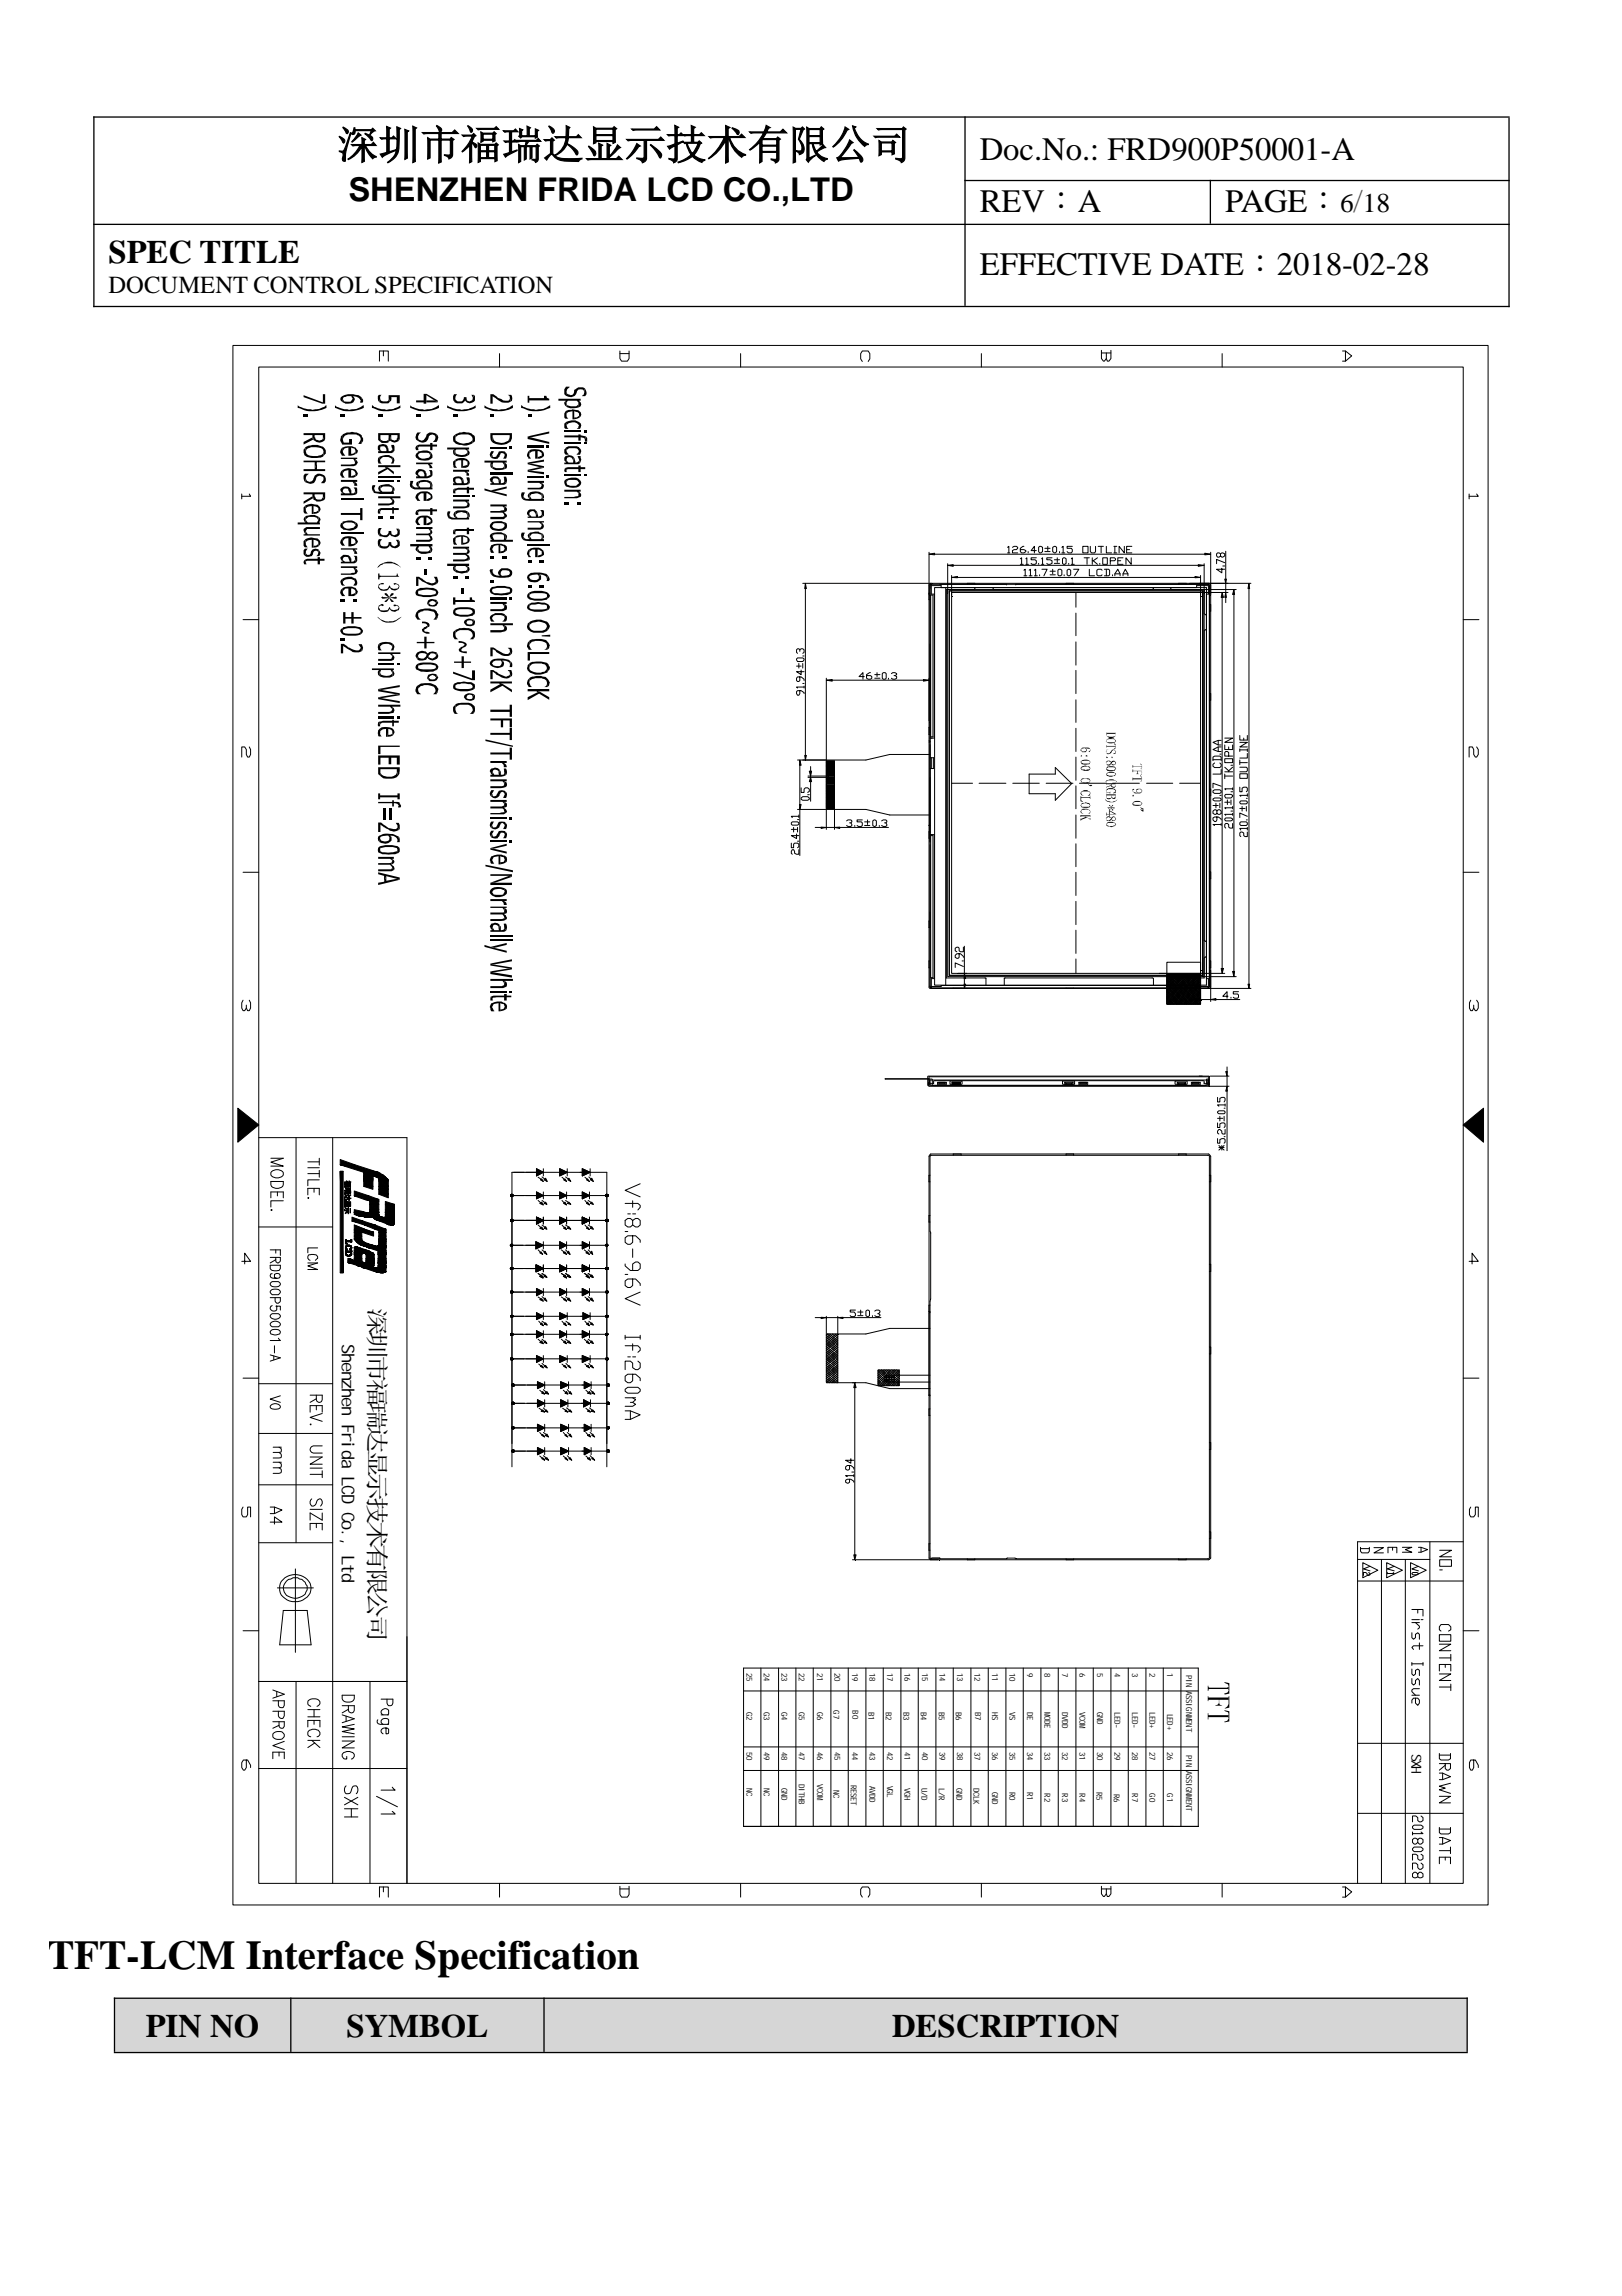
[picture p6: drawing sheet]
<svg xmlns="http://www.w3.org/2000/svg" width="210mm" height="297mm" viewBox="0 0 210 297" stroke-linecap="round" stroke-linejoin="round" font-family="sans-serif">
<defs><g id="words">
<g font-size="5.3">
<text x="43.7" y="20.6">深圳市福瑞达显示技术有限公司</text>
<text x="6.1" y="254.8">TFT-LCM Interface Specification</text>
</g>
<g font-size="4.2">
<text x="126.8" y="20.7">Doc.No.: FRD900P50001-A</text>
<text x="45.1" y="26">SHENZHEN FRIDA LCD CO.,LTD</text>
<text x="126.8" y="27.4">REV：A</text>
<text x="158.5" y="27.4">PAGE： /</text>
<text x="14.1" y="34">SPEC TITLE</text>
<text x="126.8" y="35.6">EFFECTIVE DATE：2018-02-28</text>
<text x="18.9" y="263.6">PIN NO</text>
<text x="44.8" y="263.6">SYMBOL</text>
<text x="115.4" y="263.6">DESCRIPTION</text>
</g>
<g font-size="3.5">
<text x="173.4" y="27.4">6</text>
<text x="176.4" y="27.4">18</text>
</g>
<text font-size="3.2" x="14.1" y="37.9">DOCUMENT CONTROL SPECIFICATION</text>
<text font-size="3" x="47.8" y="169.2" transform="rotate(90 47.8 169.2)">深圳市福瑞达显示技术有限公司</text>
<text font-size="2.3" x="44.2" y="173.9" transform="rotate(90 44.2 173.9)">Shenzhen Frida LCD Co., Ltd</text>
<text font-size="1.8" x="182.7" y="226.9" transform="rotate(90 182.7 226.9)">SXH</text>
<g font-size="1.1">
<text x="96.6" y="216.5" transform="rotate(90 96.6 216.5)">25</text>
<text x="96.6" y="221.4" transform="rotate(90 96.6 221.4)">G2</text>
<text x="98.8" y="216.5" transform="rotate(90 98.8 216.5)">24</text>
<text x="98.8" y="221.4" transform="rotate(90 98.8 221.4)">G3</text>
<text x="101.1" y="216.5" transform="rotate(90 101.1 216.5)">23</text>
<text x="101.1" y="221.4" transform="rotate(90 101.1 221.4)">G4</text>
<text x="103.4" y="216.5" transform="rotate(90 103.4 216.5)">22</text>
<text x="103.4" y="221.4" transform="rotate(90 103.4 221.4)">G5</text>
<text x="105.7" y="216.5" transform="rotate(90 105.7 216.5)">21</text>
<text x="105.7" y="221.4" transform="rotate(90 105.7 221.4)">G6</text>
<text x="107.9" y="221.3" transform="rotate(90 107.9 221.3)">G7</text>
<text x="108" y="216.5" transform="rotate(90 108 216.5)">20</text>
<text x="110.3" y="216.5" transform="rotate(90 110.3 216.5)">19</text>
<text x="110.3" y="221.3" transform="rotate(90 110.3 221.3)">B0</text>
<text x="112.4" y="221.4" transform="rotate(90 112.4 221.4)">B1</text>
<text x="112.5" y="216.5" transform="rotate(90 112.5 216.5)">18</text>
<text x="114.6" y="221.4" transform="rotate(90 114.6 221.4)">B2</text>
<text x="114.8" y="216.5" transform="rotate(90 114.8 216.5)">17</text>
<text x="116.9" y="221.5" transform="rotate(90 116.9 221.5)">B3</text>
<text x="117.1" y="216.5" transform="rotate(90 117.1 216.5)">16</text>
<text x="119.2" y="221.5" transform="rotate(90 119.2 221.5)">B4</text>
<text x="119.3" y="216.5" transform="rotate(90 119.3 216.5)">15</text>
<text x="121.5" y="221.4" transform="rotate(90 121.5 221.4)">B5</text>
<text x="121.6" y="216.5" transform="rotate(90 121.6 216.5)">14</text>
<text x="123.7" y="221.5" transform="rotate(90 123.7 221.5)">B6</text>
<text x="123.9" y="216.5" transform="rotate(90 123.9 216.5)">13</text>
<text x="126.1" y="216.5" transform="rotate(90 126.1 216.5)">12</text>
<text x="126.2" y="221.5" transform="rotate(90 126.2 221.5)">B7</text>
<text x="128.4" y="216.5" transform="rotate(90 128.4 216.5)">11</text>
<text x="128.4" y="221.5" transform="rotate(90 128.4 221.5)">HS</text>
<text x="130.6" y="216.5" transform="rotate(90 130.6 216.5)">10</text>
<text x="130.6" y="221.5" transform="rotate(90 130.6 221.5)">VS</text>
<text x="132.9" y="216.5" transform="rotate(90 132.9 216.5)">9</text>
<text x="132.9" y="221.5" transform="rotate(90 132.9 221.5)">DE</text>
<text x="135.2" y="216.5" transform="rotate(90 135.2 216.5)">8</text>
<text x="135.2" y="221.5" transform="rotate(90 135.2 221.5)">MODE</text>
<text x="137.5" y="216.5" transform="rotate(90 137.5 216.5)">7</text>
<text x="137.5" y="221.5" transform="rotate(90 137.5 221.5)">DVDD</text>
<text x="139.7" y="216.5" transform="rotate(90 139.7 216.5)">6</text>
<text x="139.7" y="221.5" transform="rotate(90 139.7 221.5)">VCOM</text>
<text x="142" y="216.5" transform="rotate(90 142 216.5)">5</text>
<text x="142" y="221.5" transform="rotate(90 142 221.5)">GND</text>
<text x="144.2" y="216.5" transform="rotate(90 144.2 216.5)">4</text>
<text x="144.2" y="221.5" transform="rotate(90 144.2 221.5)">LED-</text>
<text x="146.5" y="216.5" transform="rotate(90 146.5 216.5)">3</text>
<text x="146.5" y="221.5" transform="rotate(90 146.5 221.5)">LED-</text>
<text x="148.8" y="216.5" transform="rotate(90 148.8 216.5)">2</text>
<text x="148.8" y="221.5" transform="rotate(90 148.8 221.5)">LED+</text>
<text x="151" y="216.5" transform="rotate(90 151 216.5)">1</text>
<text x="151" y="221.7" transform="rotate(90 151 221.7)">LED+</text>
<text x="153.5" y="216.7" transform="rotate(90 153.5 216.7)">PIN</text>
<text x="153.5" y="218.8" transform="rotate(90 153.5 218.8)">ASSIGNMENT</text>
<text x="96.6" y="226.7" transform="rotate(90 96.6 226.7)">50</text>
<text x="98.8" y="226.7" transform="rotate(90 98.8 226.7)">49</text>
<text x="101.1" y="226.7" transform="rotate(90 101.1 226.7)">48</text>
<text x="103.4" y="226.7" transform="rotate(90 103.4 226.7)">47</text>
<text x="105.7" y="226.7" transform="rotate(90 105.7 226.7)">46</text>
<text x="108" y="226.7" transform="rotate(90 108 226.7)">45</text>
<text x="110.3" y="226.7" transform="rotate(90 110.3 226.7)">44</text>
<text x="112.5" y="226.7" transform="rotate(90 112.5 226.7)">43</text>
<text x="114.8" y="226.7" transform="rotate(90 114.8 226.7)">42</text>
<text x="117.1" y="226.7" transform="rotate(90 117.1 226.7)">41</text>
<text x="119.3" y="226.7" transform="rotate(90 119.3 226.7)">40</text>
<text x="121.6" y="226.7" transform="rotate(90 121.6 226.7)">39</text>
<text x="123.9" y="226.7" transform="rotate(90 123.9 226.7)">38</text>
<text x="126.1" y="226.7" transform="rotate(90 126.1 226.7)">37</text>
<text x="128.4" y="226.7" transform="rotate(90 128.4 226.7)">36</text>
<text x="130.6" y="226.7" transform="rotate(90 130.6 226.7)">35</text>
<text x="132.9" y="226.7" transform="rotate(90 132.9 226.7)">34</text>
<text x="135.2" y="226.7" transform="rotate(90 135.2 226.7)">33</text>
<text x="137.5" y="226.7" transform="rotate(90 137.5 226.7)">32</text>
<text x="139.7" y="226.7" transform="rotate(90 139.7 226.7)">31</text>
<text x="142" y="226.7" transform="rotate(90 142 226.7)">30</text>
<text x="144.2" y="226.7" transform="rotate(90 144.2 226.7)">29</text>
<text x="146.5" y="226.7" transform="rotate(90 146.5 226.7)">28</text>
<text x="148.8" y="226.7" transform="rotate(90 148.8 226.7)">27</text>
<text x="151" y="226.7" transform="rotate(90 151 226.7)">26</text>
<text x="153.5" y="227" transform="rotate(90 153.5 227)">PIN</text>
<text x="96.6" y="231.4" transform="rotate(90 96.6 231.4)">NC</text>
<text x="98.8" y="231.4" transform="rotate(90 98.8 231.4)">NC</text>
<text x="101.1" y="231.3" transform="rotate(90 101.1 231.3)">GND</text>
<text x="103.4" y="230.8" transform="rotate(90 103.4 230.8)">DITHB</text>
<text x="105.7" y="230.8" transform="rotate(90 105.7 230.8)">VCOM</text>
<text x="107.9" y="231.5" transform="rotate(90 107.9 231.5)">NC</text>
<text x="110.1" y="230.9" transform="rotate(90 110.1 230.9)">RESET</text>
<text x="112.5" y="231" transform="rotate(90 112.5 231)">AVDD</text>
<text x="114.8" y="231" transform="rotate(90 114.8 231)">VGL</text>
<text x="117.1" y="231.3" transform="rotate(90 117.1 231.3)">VGH</text>
<text x="119.3" y="231.4" transform="rotate(90 119.3 231.4)">U/D</text>
<text x="121.5" y="231.3" transform="rotate(90 121.5 231.3)">L/R</text>
<text x="123.8" y="231.3" transform="rotate(90 123.8 231.3)">GND</text>
<text x="126" y="231.3" transform="rotate(90 126 231.3)">DCLK</text>
<text x="128.4" y="231.8" transform="rotate(90 128.4 231.8)">GND</text>
<text x="130.6" y="231.9" transform="rotate(90 130.6 231.9)">R0</text>
<text x="132.9" y="231.8" transform="rotate(90 132.9 231.8)">R1</text>
<text x="135.2" y="232" transform="rotate(90 135.2 232)">R2</text>
<text x="137.5" y="232" transform="rotate(90 137.5 232)">R3</text>
<text x="139.7" y="232" transform="rotate(90 139.7 232)">R4</text>
<text x="141.9" y="231.9" transform="rotate(90 141.9 231.9)">R5</text>
<text x="144.1" y="232.1" transform="rotate(90 144.1 232.1)">R6</text>
<text x="146.5" y="232" transform="rotate(90 146.5 232)">R7</text>
<text x="148.8" y="232" transform="rotate(90 148.8 232)">G0</text>
<text x="151" y="232" transform="rotate(90 151 232)">G1</text>
<text x="153.5" y="229.1" transform="rotate(90 153.5 229.1)">ASSIGNMENT</text>
</g>
<text font-size=".9" x="44.7" y="152.7" transform="rotate(90 44.7 152.7)">福瑞达显示</text>
</g></defs>
<path d="M12.1 15.1h183.3M12.1 15.1v24.6M124.9 15.1v24.5M195.3 15.2v24.5M12.1 29h183.3M12.1 39.7h183.3M124.8 23.4h70.6M156.6 23.3v5.6M63.5 57.9h2.1M68.3 61.7h2.1M63.5 105.9h2.1M48.3 157.7h2.8" fill="none" stroke="#000" stroke-width=".17"/>
<g fill="none" stroke="#000" stroke-width=".13">
<path d="M30.1 44.7h162.5v201.8h-162.5zM33.5 47.5h155.9v196.2h-155.9zM49.1 46.7v-1.3h1.1v1.3M49.6 45.4v.6M64.6 45.7v1.8M80.2 45.4v1l.2 .3h.8l.2-.3v-1M80.2 45.7h1.2M95.8 45.7v1.8M111.6 46.8l-.2-.4v-.7l.2-.3h.8l.2 .3v.7l-.2 .4M127 45.7v1.8M142.5 45.3v1.1l.3 .3h.1l.3-.3v-.7M142.5 45.7h1.3"/>
<path d="M143.8 45.3v1.1l-.3 .3h-.2l-.1-.3M158.2 45.7v1.8M173.7 45.4h.4l.8 .6-.8 .7h-.4M174.1 45.4v1.3M31.3 63.9v.6M32.3 63.9l.1 .3h-1.1M103.9 75.5h58M104.2 75.5l.2 .6h-.3zM104.2 76.1v21.6M120.2 71.7l.7-.1v.2zM120.2 71.4v24.5h.2v.1h-.2M120.2 76.7h.2"/>
<path d="M120.2 77.6h.2M120.4 76.1h.1M120.4 75.5l-.2 .2M120.4 77h.3v18.3h-.3zM120.6 75.6l-.2 .1v52l.2 .1M120.6 75.6l-.2 .2v.1M120.6 75.6h35.7M120.9 76h35.2v51.5h-35.2zM120.9 71.7h35M122.4 76v51.5M122.6 76.3h33.2v50.1h-33.2zM122.6 73.1h.8v.2z"/>
<path d="M122.6 72.9v3.8M122.9 76.4h32.7v49.8h-32.7zM122.9 76.4h32.8v49.8h-32.8zM123.1 76.7h32.3v49.2h-32.3zM123.1 74.7l.8-.1v.1zM123.1 74.5v2.5M123.4 73.1h31.7M123.9 74.7h30.7M125.2 75.5v.1M126.2 76l-.1 .3h-3.6v50.2h5.1v1M126.2 75.5v.1M128.5 76l.1 .3h20.6l.1-.3"/>
<path d="M130.3 75.6v.1M130.4 70.8l.2-.1v.8M130.4 71.5h.3M131 70.8l.2-.1h.3l.2 .1-.2 .3h-.3l-.2 .1v.3h.7M131.4 75.6v.1M132 72.3l.2-.1v.8M132 73h.4M132.5 73.8l.2-.2v.9M132.5 70.7l-.5 .2v.5l.2 .1h.3l.3-.1v-.2l-.3-.1h-.5M132.5 74.5h.4M132.8 72.3l.1-.1v.8M132.8 73h.3"/>
<path d="M133.1 71.4v.1M133.2 73.8l.1-.2v.9M133.2 74.5h.4M133.9 73.8l.1-.2v.9M133.9 74.5h.3M134.1 72.2h-.7v.2h.5l.2 .1v.4l-.2 .1h-.3l-.2-.1M134.1 71.2h-.7l.5-.5v.8M134.4 70.8l.1-.1 .4 .1v.6l-.2 .1h-.2l-.1-.1zM134.4 72.9v.1M134.5 74.4v.1M134.8 72.3l.1-.1v.8M134.8 73h.3"/>
<path d="M134.8 73.6h.7l-.4 .9M135.2 71.4h.7M135.2 70.9h.7M135.6 70.7v.5M135.9 74.4h.7M135.9 73.9h.7M136.1 72.2h-.6v.2h.4l.2 .1v.4l-.2 .1h-.3l-.1-.1M136.2 70.8l.2-.1 .3 .1v.6l-.1 .1-.4-.1zM136.2 73.6v.6M136.4 72.9h.7M136.4 72.4h.7M136.8 72.2v.6"/>
<path d="M136.9 73.8l.1-.2h.2l.2 .2v.6l-.2 .1h-.2l-.1-.1zM137.1 71.4v.1M137.4 70.8l.2-.1v.8M137.4 71.5h.4M137.5 72.3l.1-.1 .4 .1v.6l-.2 .1h-.2l-.1-.1zM137.7 74.4v.1M138 75.5v.1M138.1 73.8l.2-.2 .3 .2v.6l-.2 .1-.3-.1zM138.3 72.9v.1M138.6 72.3l.2-.1v.8M138.6 73h.4M138.8 70.7h-.7v.2h.5l.2 .2v.3l-.2 .1h-.3l-.2-.1"/>
<path d="M138.9 73.6h.7l-.5 .9M138.9 75.5v.1M139.2 76.7v1.9M139.2 79.3v2.9M140.1 70.7h.7v.8h-.7zM140.3 72.2h.7M140.7 72.2v.8M141 73.6v.9h.6M141.1 70.7v.7l.2 .1h.3l.2-.1v-.7M141.4 72.2v.8M141.5 72.5l.5 .5M142 72.2l-.6 .3"/>
<path d="M142.1 70.7h.7M142.3 72.9v.1M142.5 70.7v.8M142.6 73.8l-.1-.2h-.4l-.2 .2v.6l.2 .1h.4l.1-.1M142.7 72.2h.6v.8h-.6zM142.9 73.6h.6l.1 .2v.6l-.1 .1h-.6M143.2 70.7v.8h.6M143.2 73.6v.9M143.7 72.5h.5l.2-.2-.2-.1h-.5v.8M144 74.4v.1M144.1 71.5h.4M144.1 70.7h.4"/>
<path d="M144.3 74.5v-.3l.4-.6 .2 .6v.3M144.3 74.2h.6M144.3 70.7v.8M144.7 72.5h.3M145.3 74.5v-.3l.3-.6 .4 .6v.3M145.3 72.2h-.6v.8h.6M145.3 74.2h.7M145.5 70.7v.8l-.7-.8v.8M145.8 71.1h.4M146.4 72.2v.8l-.7-.8v.8M146.5 70.7h-.7v.8h.7M151.5 76l.1 .3h8.4"/>
<path d="M152.5 75.5v.1M153.5 75.5v.1M154.6 74.6l.8 .1h-.8zM155.1 73.1h.7l-.7 .2zM155.2 76.7h3.7M155.4 74.5v2.5M155.8 72.9v6.5l.3 .1M155.9 71.6l.8 .1-.8 .1zM156.1 76.9h.3v-1.1h-1.5v.2h-33.1v-.2h-1.3v1.1h.4v18.6h-.5M156.3 75.6l.2 .1v52l-.2 .1M156.3 75.6l.2 .2v.1M156.4 75.5l.3 .2"/>
<path d="M156.5 79.1h.2M156.5 78.2h.2M156.7 71.4v58.2M157.9 71.7l.2-.2 .4 .2v.2l-.3 .2-.3-.2v-.2l-.1-.2h-.2l-.2 .2v.2l.2 .2h.2l.1-.2M158.1 73.5v.6l-.7-.5h1.1M158.2 76.7l.1 .6h-.3zM158.2 77.3v48M158.2 73.2h.3M158.5 74.9h.2l-.1 .6zM158.5 72.8l-1.1-.4v.5M158.6 76.7l.1 .6h-.2zM158.6 71.3v3.6"/>
<path d="M158.6 75.5v1.2M158.6 77.3v.7M159.7 76.3l.1 .6h-.3zM159.7 76.9v48.8M161.6 75.5l.1 .6h-.2zM161.6 76.1v51.2M190.1 63.9v.6M191.1 63.9l.2 .3h-1.2M31.5 80.2h2M32.3 96.6l.1 .4v.6l-.1 .3h-.3l-.1-.3v-.6l-.2-.4h-.4v1.3M103.1 85.2l.1-.1h.7l.2 .1v.2l-.2 .2h-.7zM103.1 86.2h.6"/>
<path d="M103.2 98.3h3.6M103.4 85.8v.6M103.5 98.3l.2 .7h-.2zM103.5 89.4v.3l-.1 .2h-.2l-.1-.2v-.2l.1-.1h.5l.4 .2v.1M103.5 87.6v.4l-.1 .2h-.2l-.1-.2v-.3l.1-.1h.5l.4 .3v.1M103.5 84.3v-.2l-.1-.2h-.2l-.1 .2v.3l.1 .1M103.5 84.1l.2-.2h.2l.2 .2v.3l-.2 .1M103.5 99v5.1M103.7 86.7v.6l-.6-.4h1M103.9 88.4h.2M103.9 85.8v.6M103.9 84.9h.2"/>
<path d="M104.1 88.9h-1l.1 .1M104.1 88.8v.2M104.1 97.7h.3l-.2 .6zM104.7 99.8h.3l-.1 .6zM104.9 99.2v.6M106.9 98.4h1.1v.1h-1.1zM106.9 98.5h1.1v.2h-1.1zM106.9 98.7h1.1v.1h-1.1zM106.9 98.8h1.1v.1h-1.1zM106.9 98.9h1.1v.1h-1.1zM106.9 99h1.1v.2h-1.1zM106.9 99.2h1.1v.1h-1.1z"/>
<path d="M106.9 99.3h1.1v.1h-1.1zM106.9 99.4h1.1v.2h-1.1zM106.9 99.6h1.1v.1h-1.1zM106.9 99.7l1.1 .1zM106.9 99.8h1.1v.1h-1.1zM106.9 99.9h1.1v.1h-1.1zM106.9 88l.8-.1v.2zM106.9 87.7v10.6M107.7 88h11.8M111.8 87.5h-.6l.5-.5v.9M112.6 87l-.5 .3v.4l.3 .2h.2l.2-.2v-.2l-.2-.1h-.5M113.2 87.7h.7"/>
<path d="M113.2 87.3h.7M113.5 87v.5M114.2 87.2l.1-.2h.3l.1 .2v.5l-.1 .2h-.3l-.1-.2zM115 87.7v.2M115.4 87.2l.1-.2h.3l.2 .2v.1l-.3 .1M115.8 87.4l.2 .1v.2l-.2 .2h-.3l-.1-.2M119.5 87.9l.7 .1-.7 .1zM120.2 96v10.8zM120.2 95h.2M120.2 94.1h.2M120.4 98h.4v1.4h-.4M120.4 97.6h-5.3l-3 .7h-5.2v6.4h5.2l3 .7h5.3"/>
<path d="M120.6 98v1.4M139.2 83v3M139.2 86.7v3M139.2 90.5v3M139.2 94.2v3M139.2 97.9v3.1M156.1 81.5h-.2l-.1 .1v40.1l.1 .1h.2M156.5 90.6h.2M156.5 89.7h.2M157 98.4v-.5l.2-.1h.7l.1 .1v.5M157 98.3h1M157.2 98.7l-.2 .2v.2l.2 .2h.7l.1-.2v-.2l-.1-.2"/>
<path d="M157.6 95.8v.6M157.6 96.6v.6M157.9 97.6h.1M158 99.6v.5h-1M158 96.6h-.4l-.6 .4 .6 .2h.4M158 95.8h-.4l-.6 .2 .6 .4h.4M158.5 98.2h1v.5h-1zM158.5 99.3l.5 .4v.2M158.5 96.4v.6h1v-.6M158.5 95.5h1l-1 .5h1M158.5 99.9h1M159 97.8v-.4l-.2-.2h-.2l-.1 .2v.4h1"/>
<path d="M159 96.6v.4M159.3 99h.2M159.5 99.3l-.5 .4M160.4 99.3h.9l.1 .1v.3l-.1 .2h-.9M160.4 96h1l-1 .6h1M160.4 95.2v.5h1v-.5M160.4 96.9v.3M160.4 98.3v.6M160.4 98.7h1M160.4 97h1M161 95.5v.2M161.4 97.5v.6h-1"/>
<path d="M161.4 96.9v.3M189.4 80.2h2M191.1 96.6l.2 .4v.6l-.2 .3h-.2l-.2-.3v-.6l-.2-.4h-.4v1.3M31.5 112.8h2M102.4 106.5l.1-.2h.7l.2 .2v.1l-.2 .2h-.7l-.1-.2zM102.4 109.1v.6h.3v-.5l.1-.1h.4l.2 .1v.3l-.2 .2M102.4 107.3h.7M102.7 107v.6M103.1 107.9v.6l-.7-.4h1M103.2 104.7h3.6M103.2 108.8h.2M103.2 107v.6"/>
<path d="M103.2 106h.2M103.4 109.9v.6h-.3l-.3-.1v-.3l-.1-.2h-.2l-.1 .2v.3l.1 .1M103.4 105.6h-1l.1 .2M103.4 105.4v.4M103.5 104.1h.2l-.2 .6zM103.5 104.7v6M103.7 103.2l.2-.1h.6l.2 .1v.2l-.2 .1h-.6l-.2-.1zM103.7 101.9v.6h.4v-.4l.1-.2h.3l.2 .2v.3l-.2 .1M104.5 102.8h.2M104.6 100.4h2.5M104.6 100.6h2.5M104.9 100.6l.1 .5h-.3z"/>
<path d="M104.9 100.4v.2M104.9 101.1v2.6M105.5 107h.8M106.3 107h.6l-.6 .2zM106.9 100h1.1v.1h-1.1zM106.9 100.1h1.1v.2h-1.1zM106.9 100.3h1.1v.1h-1.1zM106.9 100.4h1.1v.2h-1.1zM106.9 100.6h1.1v.1h-1.1zM106.9 100.7h1.1v.1h-1.1zM106.9 100.8h1.1v.2h-1.1zM106.9 101h1.1v.1h-1.1z"/>
<path d="M106.9 101.1h1.1zM106.9 101.1h1.1v.1h-1.1zM106.9 101.2h1.1v.2h-1.1zM106.9 101.4h1.1v.1h-1.1zM106.9 101.5h1.1v.2h-1.1zM106.9 101.7h1.1v.1h-1.1zM106.9 101.8h1.1v.1h-1.1zM106.9 101.9h1.1v.2h-1.1zM106.9 102.1h1.1v.1h-1.1zM106.9 102.2h1.1v.1h-1.1zM106.9 102.3h1.1v.1h-1.1zM106.9 102.4h1.1v.1h-1.1z"/>
<path d="M106.9 102.5h1.1v.1h-1.1zM106.9 102.6h1.1v.2h-1.1zM106.9 102.8h1.1v.1h-1.1zM106.9 102.9h1.1v.1h-1.1zM106.9 103h1.1v.2h-1.1zM106.9 103.2h1.1v.1h-1.1zM106.9 103.3h1.1v.1h-1.1zM106.9 103.4h1.1v.1h-1.1zM106.9 103.5h1.1v.2h-1.1zM106.9 103.7h1.1v.1h-1.1zM106.9 103.8h1.1v.1h-1.1zM106.9 103.9h1.1v.1h-1.1z"/>
<path d="M106.9 104h1.1v.1h-1.1zM106.9 104.1h1.1v.2h-1.1zM106.9 104.3h1.1v.1h-1.1zM106.9 104.4h1.1v.1h-1.1zM106.9 104.5h1.1v.1h-1.1zM106.9 104.8v2.5M106.9 107h1.1M108 107h.7v.2zM108 104.7v2.6M108.7 107h6.3M109.6 106.2l.1-.1h.4l.1 .2-.1 .2h-.2M110.1 106.5l.1 .2-.1 .2h-.4l-.1-.1"/>
<path d="M110.6 106.8v.1M111.6 106.1h-.7v.2h.6l.1 .2v.3l-.1 .1h-.4l-.2-.1M111.9 106.8h.7M111.9 106.3h.7M112.3 106.1v.6M112.9 106.2l.2-.1 .3 .1v.6l-.2 .1-.3-.1zM113.8 106.8v.1M114.1 106.2l.2-.1h.3l.2 .2-.2 .2h-.1M114.6 106.5l.2 .2-.2 .2h-.3l-.2-.1M120.2 106.8h.2h-.2l.1 21 41.6 .1M120.2 119.2h.2M120.2 107.6h.2"/>
<path d="M120.2 108.4h.2M120.4 108h.5v18.6h-.4v1h1.3v-.1h33.1v.1h1.5v-1h-.3M120.4 108.1h.3v18.4h-.3zM123.1 101.3h2.8M126.7 101.3h3.5M131.1 101.3h3.4M133.2 100.1h3.4v-.8l2.1 2.1-2.1 2.1v-.8h-3.4zM135.4 101.3h3.5M139.2 101.7v2.9M139.2 105.4v3M139.2 109.2v2.9M139.2 112.8v3.1"/>
<path d="M139.2 116.6v3M139.7 101.3h3.5M144 101.3h3.4M148.4 101.3h3.4M152.7 101.3h2.7M156.5 102.9h.2M156.5 102.1h.2M156.5 113.7h.2M156.5 112.8h.2M157 103.4l.2-.2h.7l.1 .2v.1l-.1 .1h-.7l-.2-.1zM157 102.3l.2-.1h.7l.1 .1v.2l-.1 .1h-.7l-.2-.1zM157 104.2h.6"/>
<path d="M157.4 103.9v.6M157.5 105.7v.4l-.1 .2h-.2l-.2-.2v-.3l.2-.1h.4l.4 .2v.2M157.5 104.9l.1-.1h.3l.1 .1v.3l-.1 .2h-.3l-.1-.2v-.3l-.1-.1h-.2l-.2 .1v.3l.2 .2h.2l.1-.2M157.9 103.9v.6M157.9 102.9h.1M158 106.7h-1l.2 .1M158 101.7l-1-.4v.6M158 106.5v.3M158.5 105.9l.1-.1h.7l.2 .1v.2l-.2 .1h-.7zM158.5 102.9l.1-.1h.7l.2 .1v.1l-.2 .2h-.7zM158.5 100.4h1M158.5 103.8h.7"/>
<path d="M158.5 100.1v.6M158.8 103.5v.6M159.3 104.9h.2M159.3 103.5v.6M159.3 102.4h.2M159.5 106.5v.6h-.3l-.2-.1v-.3l-.2-.2h-.2l-.1 .2v.3l.1 .1M159.5 105.4h-1l.1 .1M159.5 104.5h-1l.1 .1M159.5 102.1h-1l.1 .1M159.5 101.9v.3M159.5 104.3v.3M159.5 105.2v.3"/>
<path d="M160.4 106.5l.2-.2h.7l.1 .2v.2l-.1 .1h-.7l-.2-.1zM160.4 100.1h1v.6h-1zM160.4 101.8v.6h.3v-.4l.3-.2h.3l.1 .2v.3l-.1 .1M160.4 104.6h.7M160.6 103.6h.7l.1 .3-.1 .1h-.7l-.2-.1zM160.7 104.3v.6M161.3 106.1h.1M161.3 104.3v.6M161.3 103.3h.1M161.4 107.6v.6h-.3l-.1-.1v-.3l-.3-.2h-.1l-.2 .2v.3l.2 .1M161.4 107.2h-1l.2 .2M161.4 105.6l-1-.4v.6"/>
<path d="M161.4 102.9h-1l.2 .1M161.4 102.7v.3M161.4 107v.4M189.4 112.8h2M31.5 129.4l-.2 .3v.7l.2 .4h.2l.2-.4M32.3 129.4l.1 .3v.7l-.1 .4h-.3l-.1-.4v-.4M120.2 139.6h-5.6h6v.8h.2h35.2l.1-.1v-.7h.4M120.2 139.7h36.2v-.4h-36.2v1.2h36.2v-.7v.4M120.2 124.3h.2M120.2 125.2h.2M120.2 120h.2M120.2 139.8l.1 .4"/>
<path d="M120.4 127.6l.2 .2M120.4 139.7v.7h35.9v-.7M120.6 127.8h35.7M122.9 139.9h1.6v.4h-1.6zM123.4 127.8v.1M124 125.9h1.1M124.1 123.4v.5l-.1 .1-.4-.1v-.3l.2-.2h.5l.4 .3v.2M124.4 127.8v.1M124.5 124.3h.2M124.7 125l-1.1-.4v.6M124.7 122.5v.6h-.4l-.2-.1v-.3l-.1-.2-.4 .2v.3l.2 .1M124.8 127.3h.2l-.2 .6z"/>
<path d="M124.8 125.9l.2 .7h-.2zM124.8 122.4v3.5M124.8 126.6v.7M130 127.5v-1h19.2l.1 .1v.9M137.5 139.9h1.6v.4h-1.6zM138 127.8v.1M138.9 127.8v.1M139.2 120.3v3M139.2 124.1v1.8M150 125.9h8.5M151 124.5h4.4v5.4h-4.4zM151 126.1h4.4v3.8h-4.4z"/>
<path d="M151 126.1l4.3 3.8M151.1 126.1l4.3 3.6-.3 .2-4.1-3.5 .3-.3 4.1 3.5M151.2 126.1l-.2 .1 4.2 3.7M151.6 126.1l3.8 3.2-.8 .6-3.6-3.1 .8-.7M151.7 126.1l-.7 .5 3.8 3.3 .6-.5M151.8 126.1l3.6 3-.9 .8-3.5-3 1-.8M151.9 126.1l3.5 2.9-1.1 .9M152.1 139.9h1.5v.4h-1.5zM152.1 126.1l3.3 2.8-1.2 1M152.1 126.1l-1.1 .9 3.3 2.9M152.2 126.1l3.2 2.6-1.4 1.2-3-2.6 1.4-1.2 3 2.5M152.3 126.1l-1.3 1.1 3.1 2.7"/>
<path d="M152.5 127.8v.1M152.7 126.1l2.7 2.2-1.9 1.6-2.5-2.2 2-1.6M152.8 126.1l-1.8 1.5 2.6 2.3 1.8-1.5M152.9 126.1l2.5 2.1-2.1 1.7-2.3-2 2.1-1.8M153 126.1l2.4 1.9-2.2 1.9M153.2 126.1l2.2 1.8-2.4 2M153.3 126.1l-2.3 1.9 2.1 1.9M153.3 126.1l2.1 1.6-2.6 2.2-1.8-1.6 2.6-2.2 1.8 1.5M153.4 126.1l-2.4 2.1 2 1.7M153.5 127.8v.1M153.9 126.1l1.5 1.2-3 2.6-1.4-1.2 3.1-2.6M153.9 129.3h.7"/>
<path d="M154 126.1l-3 2.5 1.5 1.3 2.9-2.4M154 126.1l1.4 1.1-3.2 2.7-1.2-1 3.3-2.8M154.2 126.1l1.2 .9-3.3 2.9M154.3 126.1l1.1 .8-3.5 3M154.4 126.1l-3.4 2.9 1 .9M154.5 126.1l.9 .7-3.7 3.1-.7-.6 3.7-3.2 .7 .5M154.6 126.1l-3.6 3 .8 .8M154.6 129.2l.8 .1-.8 .1zM155 126.1l.4 .3-4.2 3.5-.2-.2 4.2-3.6M155.1 126.1l-4.1 3.5 .4 .3 4-3.4M155.2 126.1l.2 .1-4.3 3.7h-.1l4.3-3.8M155.4 126.5l-.5-.4-3.9 3.3 .5 .5 3.9-3.3"/>
<path d="M155.4 127.5l-1.7-1.4-2.7 2.3 1.7 1.5 2.7-2.3M155.4 128.5l-2.8-2.4-1.6 1.4 2.8 2.4 1.6-1.3M155.4 129.4l-3.9-3.3-.5 .4 3.9 3.4 .5-.3M155.4 125.5v4.1M155.4 129.3h1.3M155.6 126.4h4.4M156.1 123.8h-.2l-.1 .1v2.6h-4.3v1M156.4 139.6v.8h.1M156.5 127.6l-.2 .2M156.5 124.3h.2M156.5 125.2h.2M156.6 139.2h2.5"/>
<path d="M156.7 129.3l.7-.1v.2zM156.7 127.7l-.3 .2M157.4 129.3h3M158 125.3h.3l-.1 .6zM158.6 138.6h.2v.6zM158.8 138v.6M158.8 139.2v1.3M158.9 128.9h-.7l.6-.6v.8M159.3 129v.1M159.5 125.7h.3l-.1 .7zM160.3 128.3h-.7v.3h.5l.2 .1v.3l-.2 .1h-.3l-.2-.1M161.5 127.3h.2l-.1 .6z"/>
<path d="M190.3 129.4l-.1 .3v.7l.1 .4h.2l.2-.4M191.1 129.4l.2 .3v.7l-.2 .4h-.2l-.2-.4v-.4M30.8 143.4l2.7 2.1-2.7 2.3zM31.5 145.6h2M33.5 158.7h9.6M33.5 147.2h19.2v96.5M35.1 156.5h.1l-.1 .1zM35.1 149.8h1.6l-1.6 .6 1.6 .5h-1.6M35.1 152.9h1.6v.4a.91 .91 0 0 1-1.6 0zM35.1 155v-.8h1.6v.8M35.1 151.6a1.05 1.05 0 0 1 1.6 .1v.3a1.02 1.02 0 0 1-1.6 0zM35.9 154.2v.5"/>
<path d="M36.7 155.3h-1.6v.9M38.3 147.2v52.4M39.8 155h.2l-.1 .1zM39.8 150.3h1.5M39.8 154.6v-.9h1.5v.9M39.8 151.1h1.5M39.8 151.8h1.5M40.6 153.7v.5M41.3 152.6h-1.5v.8M41.3 149.8v.9M41.3 151.4v.9M43.1 147.2v96.5"/>
<path d="M44 150l1.9 .7h-1.9zM44 150.7l4.9 1h-1.8zM44 150.7h1.9l3 1zM44 151.5h.4zM44 151.5l.4 13.2h-.4zM44 151.5h.4v13.2zM45.6 157.5l1.4 .5h-1.4zM45.6 158l3 .5h-1.4zM45.6 158h1.4l1.6 .5zM45.8 154.1l2 .6h-2zM45.8 154.7l3.2 .5h-1.8zM45.8 154.7h2l1.2 .5z"/>
<path d="M45.8 156.5l1.2 .2h-1.2zM45.8 156.7l1.6 .2h-1.6zM45.8 156.7h1.2l.4 .2zM45.8 156.9h1.7zM45.8 156.9h1.8zM45.8 156.9h2zM45.8 156.9l3.2 .2h-3.2zM45.8 156.9h3.2v.2zM45.8 157.1h3.2zM45.8 158.5l1.4 .5h-1.4zM45.8 158.5l1.4 .5zM45.8 159l2 .2h-2z"/>
<path d="M45.8 159h1.4l.6 .2zM45.8 159.2l2.5 .2h-2.5zM45.8 159.2h2l.5 .2zM45.8 159.4h1zM45.8 159.4l1 .5h-1zM45.8 159.4h1v.5zM45.8 159.9l1 .4h-1zM45.8 159.9h1v.4zM45.8 157.1h3.2M45.9 157.1l3.2 .1h-3zM45.9 157.1h3.1l.1 .1zM45.9 157.2h3.2"/>
<path d="M46.1 157.2l3 .1h-2.7zM46.1 157.2h3v.1zM46.1 157.3h3M46.4 157.3l2.8 .1zM46.4 157.4h2.8M46.8 157.4h2.4zM46.8 159.4h1.5zM46.8 159.4h1.5v.5zM46.8 157.4h2.5M46.9 157.4h2.4zM47 157.4l2.4 .1h-2.2zM47 157.4h2.3l.1 .1z"/>
<path d="M47 157.4h2.4M47.1 151.7h1.8zM47.1 151.7l2.1 .1h-2.1zM47.1 151.7h1.8l.3 .1zM47.1 151.8l2.5 .2h-2.5zM47.1 151.8h2.1l.4 .2zM47.1 152l2.5 .1h-2.5zM47.1 152h2.5v.1zM47.1 152.1l1.2 .1zM47.1 152.2l1.2 .1h-1.2zM47.1 152.2h1.2v.1zM47.1 152.3l1.2 .1h-1.2z"/>
<path d="M47.1 152.3h1.2v.1zM47.1 152.4l1.2 .1h-1.2zM47.1 152.4h1.2v.1zM47.1 152.5h1.2zM47.1 152.5l1.2 .1zM47.1 152.6h1.2h-1.2zM47.1 152.6h1.2zM47.1 152.6l1.2 .2h-1.2zM47.1 152.6h1.2v.2zM47.1 152.8l1.2 .7h-1.2zM47.1 152.8h1.2v.7zM47.1 153.5h1.2v.4z"/>
<path d="M47.1 151.7h2.1M47.1 152.1h2.5M47.2 155.2l1.8 .1h-1.2zM47.2 155.2h1.8v.1zM47.2 158.5h1.4zM47.2 158.5l2.8 .5h-1.5zM47.2 158.5h1.4l1.4 .5zM47.2 157.5h2.2zM47.2 157.5h2.2M47.3 157.5h2.1zM47.3 157.5h.9zM47.4 157.5h.8z"/>
<path d="M47.5 157.5h.6zM47.5 157.5h.7zM47.6 157.5h.4zM47.6 157.5h.5zM47.8 156.9h1.2zM47.8 155.3l1.2 .1h-1.2zM47.8 155.3h1.2v.1zM47.8 155.4l1.2 .4h-1.2zM47.8 155.4h1.2v.4zM47.8 155.8l1.2 .7h-1.2zM47.8 155.8h1.2v.7zM47.8 156.5l1.2 .2h-1.2z"/>
<path d="M47.8 156.5h1.2v.2zM47.8 156.7l1.2 .2h-1.2zM47.8 156.7h1.2v.2zM47.8 157.5h.2zM48.2 157.5h1.3zM48.3 152.1l1.5 .1zM48.3 157.5h1.3zM48.3 157.5h1.4zM48.3 157.5h2.8zM48.3 157.5h2.8M48.3 157.5l2.8 .1h-2.8zM48.3 157.5h2.8v.1z"/>
<path d="M48.3 157.6l2.8 .2h-2.6zM48.3 157.6h2.8v.2zM48.3 157.6h2.8M48.5 157.8h2.6h-2.4zM48.5 157.8h2.6zM48.5 159l1.5 .2h-1zM48.5 159h1.5v.2zM48.5 157.8h2.6M48.6 152.2l1.3 .1h-1.3zM48.6 152.2h1.2l.1 .1zM48.6 152.3l1.4 .1h-1.1zM48.6 152.3h1.3l.1 .1z"/>
<path d="M48.7 157.8l2.4 .1zM48.7 157.9h2.4M48.9 157.9l2.2 .4h-1.1zM48.9 157.9h2.2v.4zM48.9 152.4l1.2 .1h-1.1zM48.9 152.4h1.1l.1 .1zM49 152.5h1.2zM49 152.5l1.2 .1zM49 152.6h1.2h-1.2zM49 152.6h1.2zM49 152.6l1.2 .2h-1.2zM49 152.6h1.2v.2z"/>
<path d="M49 152.8l1.2 .7h-1.2zM49 152.8h1.2v.7zM49 153.5l1.2 .4h-1.2zM49 153.5h1.2v.4zM49 153.9l1.2 .6h-1.2zM49 153.9h1.2v.6zM49 154.5h1.2v.5zM49 159.2l1 .2h-1zM49 159.2h1v.2zM49 159.4h1zM49 159.4l1 .5h-1zM49 159.4h1v.5z"/>
<path d="M49 159.9l1 .4h-1zM49 159.9h1v.4zM49.7 157.5h1.4zM49.8 157.5h1.3zM49.9 155.4l1.2 .4h-1.2zM49.9 155.8l1.2 .7h-1.2zM49.9 155.8h1.2v.7zM49.9 156.5l1.2 .2h-1.2zM49.9 156.5h1.2v.2zM49.9 156.7l1.2 .2h-1.2zM49.9 156.7h1.2v.2zM49.9 156.9h1.2z"/>
<path d="M49.9 156.9l1.2 .2h-1.2zM49.9 156.9h1.2v.2zM49.9 157.1h1.2zM49.9 157.1l1.2 .1h-1.2zM49.9 157.1h1.2v.1zM49.9 157.2l1.2 .1h-1.2zM49.9 157.2h1.2v.1zM49.9 157.3l1.2 .1zM49.9 157.4h1.2zM49.9 157.4l1.2 .1h-1.2zM49.9 157.4h1.2v.1zM49.9 157.5h1.2z"/>
<path d="M50 158.3l1 .1h-.7zM50 158.3h1.1l-.1 .1zM50.3 158.4h.7zM50.3 158.4h.6zM50.5 158.4l.4 .1zM50.5 158.5h.4zM66.1 157.8h.2l.1 .2-.1 .1-.2-.1zM66.1 157.8h.1h.1zM66.1 157.8l.2 .1zM66.1 157.9h.2zM66.1 157.9l.2 .1h-.2zM66.1 157.9h.2v.1z"/>
<path d="M66.1 158h.2zM66.1 154.6l.2-.1 .1 .1v.1l-.2 .1zM66.1 154.6h.2zM66.1 154.6l.2 .1h-.2zM66.1 154.6h.2v.1zM66.1 154.7h.2zM66.1 154.7l.2 .1zM66.1 154.7h.2v.1zM66.2 157.8h.1zM66.2 158l.1 .1zM66.2 154.6h.1zM66.2 154.8h.1z"/>
<path d="M66.3 157.8h.1M66.3 157.8h.1h-.1zM66.3 157.8h.1zM66.3 157.8l.1 .1zM66.3 157.9l.1 .1h-.1zM66.3 157.9h.1v.1zM66.3 158h.1M66.3 158h.1zM66.3 158v.1zM66.3 154.5l-.1 .1zM66.3 154.5v.1zM66.3 154.6h.1z"/>
<path d="M66.3 154.6l.1 .1h-.1zM66.3 154.6h.1v.1zM66.3 154.7h.1zM66.3 154.7v.1zM66.3 154.7h.1l-.1 .1zM66.3 154.8h.1M66.3 157.9h3.1M66.3 154.7h3.1M69.4 157.5l.9 .4h-.9zM69.4 157.9h.9l-.9 .5zM69.4 154.2l.9 .5h-.9zM69.4 154.7h.9l-.9 .4z"/>
<path d="M69.4 151.2l.9 .5h-.9zM69.4 151.7h.9l-.9 .4zM69.4 157.5l.9 .4-.9 .5zM69.4 151.2l.9 .5-.9 .4zM69.4 154.2l.9 .5-.9 .4zM69.4 151.7h-3.1v38.1M69.6 158.5l.4 .3M69.6 155.3l.4 .3M69.6 152.3l.4 .3M69.8 158.9l.3-.2 .2 .4zM69.8 155.7l.3-.2 .2 .4zM69.9 152.6l.2-.1 .2 .4z"/>
<path d="M70.1 158.5l.4 .2M70.1 155.3l.4 .3M70.1 152.3l.4 .3M70.3 157.9h8.2M70.3 151.2v.9M70.3 154.2v.9M70.3 157.5v.9M70.3 154.7h8.2M70.3 151.7h8.2v38.1M70.4 155.7l.2-.2 .2 .3zM70.4 152.6l.2-.2 .2 .5zM70.6 158.7l.2 .3-.4-.1z"/>
<path d="M72.4 157.5l.9 .4h-.9zM72.4 157.9h.9l-.9 .5zM72.4 154.2l.9 .5h-.9zM72.4 154.7h.9l-.9 .4zM72.4 151.2l1 .5h-1zM72.4 151.7h1l-1 .4zM72.4 151.2l1 .5-1 .4zM72.4 154.2l.9 .5-.9 .4zM72.4 157.5l.9 .4-.9 .5zM72.7 158.5l.3 .3M72.7 155.3l.3 .3M72.7 152.3l.3 .3"/>
<path d="M72.9 152.6l.2-.1 .2 .4zM73.1 158.7l.2 .4-.4-.2zM73.1 155.5l.2 .4-.4-.2zM73.2 158.5l.4 .2M73.2 155.3l.4 .3M73.2 152.3l.4 .3M73.3 154.2v.9M73.3 157.5v.9M73.4 155.7l.2-.2 .3 .3zM73.4 151.2v.9M73.6 158.7l.3 .3-.5-.1zM73.6 152.4l.3 .5-.4-.3z"/>
<path d="M75.4 157.5l.9 .4h-.9zM75.4 157.9h.9l-.9 .5zM75.4 154.2l.9 .5h-.9zM75.4 154.7h.9l-.9 .4zM75.4 151.2l1 .5h-1zM75.4 151.7h1l-1 .4zM75.4 151.2l1 .5-1 .4zM75.4 154.2l.9 .5-.9 .4zM75.4 157.5l.9 .4-.9 .5zM75.7 158.5l.3 .3M75.7 155.3l.3 .3M75.7 152.3l.3 .3"/>
<path d="M75.9 152.6l.1-.1 .3 .4zM76 158.7l.3 .4-.4-.2zM76 155.5l.3 .4-.4-.2zM76.1 158.5l.4 .2M76.1 155.3l.4 .3M76.2 152.3l.3 .3M76.3 154.2v.9M76.3 157.5v.9M76.4 155.7l.2-.2 .2 .3zM76.4 151.2v.9M76.6 158.7l.2 .3-.4-.1zM76.6 152.4l.2 .5-.4-.3z"/>
<path d="M78.4 157.8h.2l.1 .1-.2 .2-.1-.1zM78.4 157.8h.1zM78.4 157.8l.1 .1zM78.4 157.9h.1zM78.4 157.9l.1 .1h-.1zM78.4 157.9h.1v.1zM78.4 158h.1zM78.4 157.8h.2l.1 .2-.2 .1-.1-.1zM78.4 154.6l.1-.1 .2 .2-.1 .1h-.1zM78.4 154.6h.1zM78.4 154.6l.1 .1h-.1zM78.4 154.6h.1v.1z"/>
<path d="M78.4 154.7h.1zM78.4 154.7l.1 .1zM78.4 154.7h.1v.1zM78.4 154.6l.1-.1 .2 .1v.1l-.2 .1zM78.5 157.8h.1M78.5 158v.1zM78.5 154.6h.1M78.5 154.8h.1M78.5 157.8h.1zM78.5 157.8h.2h-.2zM78.5 157.8h.2zM78.5 157.8l.2 .1z"/>
<path d="M78.5 157.9l.2 .1h-.2zM78.5 157.9h.2v.1zM78.5 158h.1zM78.5 158h.2zM78.5 158h.1l-.1 .1zM78.5 154.5v.1zM78.5 154.5l.1 .1zM78.5 154.6h.2zM78.5 154.6l.2 .1h-.2zM78.5 154.6h.2v.1zM78.5 154.7h.2zM78.5 154.7l.1 .1z"/>
<path d="M78.5 154.7h.2l-.1 .1zM78.5 154.8h.1zM80.9 155.7h1.6l.3 .2v.3l-.3 .3M80.9 159.3h.3M81.2 157h.4M81.9 157.9l.4-.3h.2l.3 .3v.6l-.3 .2h-.2l-.4-.2v-.6l-.3-.3h-.4l-.3 .3v.6l.3 .2h.4l.3-.2M81.9 159.9v.8l-.3 .3h-.4l-.3-.3v-.6l.3-.2h1.1l.5 .5v.3M81.9 155.3v.9M81.9 157h.4M82.8 153.1l-1.9 .9 1.9 .8M120.2 140.2h.6v-.3l.1-.1h34.8l.1 .1v.3h.6M120.2 140.4h-.1v-1.2h36.4v1.2"/>
<path d="M120.2 152h.2M120.2 157.3h.2M120.2 152.9h.2M120.2 158.1h.2M120.2 140.1l.2 .1M120.4 149.5h36.1v52.1l-.1 .1h-25v-.1h-1.1v.1h-8.7v-.1h-1v.1h-.2v-.1v-33.3v-.3zM120.4 140h-.2l-.1 .2 .1 .1M121.3 140h1.2v.3h-1.2zM121.5 140v.2h.8v-.2M121.5 140.1h.8M123.2 140h1.1M123.2 140v.3h1.1v-.3"/>
<path d="M123.2 140l.2 .2M123.4 140.2v.1M123.4 149.3v.2M123.4 140.2h.7M124.1 140.2v.1M124.3 140l-.2 .2M124.4 149.3v.2M137.8 140h1.1M137.8 140v.3h1.1v-.3M137.8 140l.2 .2M138 140.2v.1M138 149.3v.2"/>
<path d="M138 140.2h.7M138.7 140.2v.1M138.9 140l-.2 .2M138.9 149.3v.2M139.6 140h1.2v.3h-1.2zM139.7 140v.2h.9v-.2M139.7 140.1h.9M152.4 140h1M152.4 140v.3h1v-.3M152.4 140l.1 .2M152.5 140.2v.1M152.5 149.3v.2"/>
<path d="M152.5 140.2h.8M153.3 140.2v.1M153.4 140l-.1 .2M153.5 149.3v.2M154.2 140h1.1v.3h-1.1zM154.3 140v.2h.9v-.2M154.3 140.1h.9M156.3 140h.1l.1 .2M156.4 140.4h.1M156.4 140.3h.1M156.4 140.1l-.1 .1M156.5 140.5h2.6"/>
<path d="M156.5 152h.2M156.5 152.9h.2M157.6 143.8l.1-.1h.7l.1 .3-.1 .1h-.7l-.1-.1zM157.6 147.3v.6h.3v-.5l.2-.1h.3l.1 .1v.4l-.1 .1M157.6 145.3v.6h.3v-.5l.2-.1h.3l.1 .1v.3l-.1 .2M157.6 142v.6h.3v-.5l.2-.1h.3l.1 .1v.3l-.1 .2M157.6 144.7h.6M157.7 148.4h.7M157.7 148.2l.7 .6M157.9 144.4v.6M158.1 148.2v.6M158.4 148.2l-.7 .6"/>
<path d="M158.4 147.1h.1M158.4 144.4v.6M158.4 143.4h.1M158.5 146.1v.6h-.3l-.1-.1v-.3l-.2-.2h-.2l-.1 .2v.3l.1 .1M158.5 142.9h-.9l.1 .2M158.5 142.8v.3M158.8 140.5v.7h-.2zM158.8 141.2v7.7M189.4 145.5l2.6-2.1v4.4zM189.4 145.6h2M31.3 163.2h1.1l-.7-1.1v1.4M31.5 178.3h2"/>
<path d="M33.5 179h9.6M35 162.7h1.3v.4l-.1 .2a.27 .27 0 0 1-.3 .1 .27 .27 0 0 1-.2-.3v-.4M35 163.7h1.3v.4a.77 .77 0 0 1-1 .3l-.3-.3zM35 167.9h1.3v.4l-.1 .2-.2 .1h-.2l-.2-.3v-.4M35 161.7h1.3v.7M35 175.3l1.3 .4-1.3 .4M35.1 165.9l.1-.1h.8l.2 .1 .1 .3a.86 .86 0 0 1-1.3 0zM35.1 166.9a.92 .92 0 0 1 1.2 .2v.1l-.3 .3h-.8l-.2-.3zM35.1 170.1l.1-.1h.8l.3 .2a.69 .69 0 0 1-.7 .5 .69 .69 0 0 1-.6-.5zM35.1 171.1a.74 .74 0 0 1 1.2 .3l-.3 .2h-.8l-.2-.2zM35.1 172.2a.92 .92 0 0 1 1.2 .1l-.1 .3a1.31 1.31 0 0 1-1.1 0l-.1-.2zM35.2 164.8h-.1l-.1 .3a.68 .68 0 0 0 .8 .3l.4-.1 .1-.2-.2-.3-.3-.1-.3 .2v.4l.3 .1"/>
<path d="M35.2 168.9l-.1 .1a.4 .4 0 0 0 0 .5 .4 .4 0 0 0 .6 .1l.1-.2v-.4h-.1h.6v.5M35.4 175.4v.5M35.5 174.1v.9M35.7 161.7v.4M35.7 163l-.7 .4M36 173.1l.3 .3h-1.3M39.8 163.4h1.3l-1.3 .4 1.3 .4h-1.3M40.1 163.1a.39 .39 0 0 1-.3-.5 .39 .39 0 0 1 .5-.3h.3a.46 .46 0 0 1 .5 .3v.2l-.3 .3M41.1 161.4h-1.3v.7M44 164.7h.4zM44.7 160.4h.1zM44.7 160.4l.1 .1z"/>
<path d="M44.7 160.5h.1zM44.7 160.5l.8 .1h-.8zM44.7 160.5h.8v.1zM44.7 160.6h.1zM44.7 160.6l.1 .1zM44.7 160.7l.1 .2h-.1zM44.7 160.7h.1v.2zM44.7 160.9h.2zM44.7 160.9h.3zM44.7 161.3h.2zM44.7 161.3l.1 .1zM44.7 161.3h.2l-.1 .1z"/>
<path d="M44.7 161.4h.1zM44.7 161.4l.1 .1zM44.7 161.5h.1zM44.7 161.5l.1 .1zM44.7 161.6h.1zM44.7 161.6h.2zM44.7 161.6h.3zM44.7 161.8h.1zM44.7 161.8l.1 .1zM44.7 161.9h.1zM44.7 161.9h.2zM44.7 161.9h.7z"/>
<path d="M44.7 161.9l.8 .1h-.8zM44.7 161.9h.8v.1zM44.7 162h.1zM44.7 162h.7zM44.7 162l.1 .1zM44.7 162.1h.1zM44.7 162.1l.1 .1zM44.7 162.2h.1zM44.7 162.2l.1 .1zM44.7 162.3h.1zM44.7 162.3h.2zM44.8 160.5h.7z"/>
<path d="M44.8 160.6h.7zM44.8 160.9h.2v.1zM44.8 161.1h.5zM44.8 161.1h.6zM44.8 161.1l.6 .1h-.6zM44.8 161.1h.6v.1zM44.8 161.2h.2zM44.8 161.2h.3zM44.8 161.6h.2zM44.8 161.6l.2 .1h-.2zM44.8 161.6h.2v.1zM44.8 161.7h.2z"/>
<path d="M44.8 162.3h.1zM44.8 162.3h.2zM44.8 162.3l.2 .1h-.2zM44.8 162.3l.2 .1zM44.8 162.4h.2zM44.8 162.4l.5 .1zM44.8 162.4h.6zM44.9 161.7h.1zM44.9 162.5h.4zM45 161.1h.3zM45 162.5h.2zM45 162.5h.3h-.1z"/>
<path d="M45 162.8h.3zM45 162.8l.5 .1h-.5zM45 162.8l.5 .1zM45 162.9l.8 .2h-.8zM45 162.9h.5l.3 .2zM45 163.1h1.1h-1.1zM45 163.1h1.1zM45 163.1l1.8 .2h-1.8zM45 163.1h1.8v.2zM45 163.3h1.8zM45 163.3h2zM45 163.3l2 .1h-1.9z"/>
<path d="M45 163.3h2v.1zM45 162.4h.4zM45.1 163.4h2zM45.1 161.2h.3zM45.2 163.4h1.9zM45.2 161.2h.2zM45.2 162.4l.1-.1 .1 .1zM45.2 162.4h.2zM45.3 163.4h1.9zM45.3 161.2h.1zM45.3 161.6h.2zM45.3 161.6l.2 .1h-.2z"/>
<path d="M45.3 161.6h.2v.1zM45.3 161.7h.2zM45.3 162.3h.2zM45.3 162.3h.2l-.1 .1zM45.3 163.4l3.1 .3h-2.3zM45.3 163.4h3.1v.3zM45.3 160.5h.2zM45.3 160.6h.2zM45.3 161.2l.2 .1zM45.3 161.3h.2zM45.4 160.4h.1M45.4 160.4l.1 .1z"/>
<path d="M45.4 160.5h.1M45.4 160.6h.1M45.4 160.6l.1 .1zM45.4 160.7h.1M45.4 161.3l.1 .1zM45.4 161.4h.1M45.4 161.4h.1zM45.4 161.5h.1M45.4 161.5l.1 .1zM45.4 161.6h.1M45.4 161.8h.1M45.4 161.9h.1"/>
<path d="M45.4 162h.1M45.4 162l.1 .1zM45.4 162.1h.1M45.4 162.1l.1 .1zM45.4 162.2h.1M45.4 162.2l.1 .1zM45.4 162.3h.1M45.8 160.3h1zM45.8 160.3l1 .1h-.9zM45.8 160.3h1v.1zM45.8 161.4h.5zM45.8 161.4h.6h-.6z"/>
<path d="M45.8 161.4h.5h.1zM45.8 161.4h.8zM45.8 161.4l2 .4h-2zM45.8 161.4h.8l1.2 .4zM45.8 161.8h2zM45.8 161.8l2.2 .2h-2.2zM45.8 161.8h2l.2 .2zM45.8 162l2.4 .1h-2.4zM45.8 162h2.2l.2 .1zM45.8 162.1h2.4zM45.8 162.1h1zM45.8 162.1h1.2z"/>
<path d="M45.8 162.1l1 .1h-1zM45.8 162.1h1v.1zM45.8 162.2h1zM45.8 162.2l1 .1h-1zM45.8 162.2h1v.1zM45.8 162.3h1zM45.8 162.3l1 .5h-1zM45.8 162.3h1v.5zM45.8 162.8h1zM45.8 162.8l1 .1h-1zM45.8 162.8h1v.1zM45.8 162.9l1 .2h-.9z"/>
<path d="M45.8 162.9h1v.2zM45.8 161.9h2.2M45.8 162h2.4M45.8 162.1h2.4M45.9 160.4l1 .1h-.9zM45.9 160.4h.9l.1 .1zM45.9 161.4l.1-.1 .3 .1zM45.9 161.4h.4zM45.9 163.1h.9h-.7zM45.9 163.1h.9zM46 160.5l1.1 .1h-1zM46 160.5h.9l.2 .1z"/>
<path d="M46 161.3h.1zM46 161.3l.3 .1zM46.1 160.6h1zM46.1 160.6l1.2 .2h-1.1zM46.1 160.6h1l.2 .2zM46.1 163.1h.7zM46.1 163.7l2.2 .1h-2zM46.1 163.7h2.3l-.1 .1zM46.1 163.7h2.3M46.2 160.8l1.5 .1h-1.3zM46.2 160.8h1.1l.4 .1zM46.3 163.8h2z"/>
<path d="M46.3 163.8h2M46.4 160.9l1.8 .2h-1.5zM46.4 160.9h1.3l.5 .2zM46.4 163.8h1.8zM46.4 163.8h1.9zM46.4 163.8h1.6zM46.5 163.8l1.8 .1h-1.5zM46.5 163.8h1.5l.3 .1zM46.7 161.1h1.6zM46.8 161.1h1.5zM46.8 161.1h1.7zM46.8 163.9l1.7 .1h-1.6z"/>
<path d="M46.8 163.9h1.5l.2 .1zM46.9 161.1h1.6zM46.9 164h1.6zM46.9 164h1.7zM47 161.1l1.6 .1h-1.5zM47 161.1h1.5l.1 .1zM47 162.1h1.3zM47 164h1.6zM47 164h1.8zM47.1 161.2h1.6zM47.1 161.2l2.9 .1zM47.1 162.1h1.2z"/>
<path d="M47.1 164l2.9 .5h-1.6zM47.1 164h2.9v.5zM47.1 161.3h2.9M47.2 162.1l1.1 .1h-1zM47.2 162.1h1.1v.1zM47.2 163.4h1.2zM47.3 162.2h1zM47.3 162.2l1.1 .1h-1zM47.3 162.2h1l.1 .1zM47.3 163.4h1.1zM47.4 161.3h2.6zM47.4 161.3l2.6 .1h-2.5z"/>
<path d="M47.4 161.3h2.6v.1zM47.4 162.3h1zM47.4 162.3l1 .5h-1zM47.4 162.3h1v.5zM47.4 162.8h1zM47.4 162.8l1 .1h-1zM47.4 162.8h1v.1zM47.4 162.9l1 .2h-1zM47.4 162.9h1v.2zM47.4 163.1h1h-1zM47.4 163.1h1zM47.4 163.1l1 .2h-1z"/>
<path d="M47.4 163.1h1v.2zM47.4 163.3h1zM47.4 163.3l1 .1h-1zM47.4 163.3h1v.1zM47.4 163.4h1zM47.4 161.3h2.6M47.5 161.4h2.5zM47.5 161.4h2.5M47.5 161.4h2.5h-2.3zM47.7 161.4h2.3zM47.7 161.4h2.3M47.8 161.4l2.2 .4h-1.1z"/>
<path d="M47.8 161.4h2.2v.4zM48.4 164.5h1.6zM48.5 164.5h1.5zM48.6 164.5l1.3 .1h-1.2zM48.6 164.5h1.4l-.1 .1zM48.7 161.2h1.3zM48.7 164.6h1.1zM48.7 164.6h1.2zM48.8 164h1.2zM48.9 161.1h1.1zM48.9 161.1l1.1 .1h-1.1zM48.9 161.1h1.1v.1z"/>
<path d="M48.9 161.2h1.1zM48.9 161.8h1.1zM48.9 164h1.1zM48.9 161.8l1.1 .2h-1.1zM48.9 161.8h1.1v.2zM48.9 162l1.1 .1h-1.1zM48.9 162h1.1v.1zM48.9 162.1h1.1zM48.9 162.1l1.1 .1h-1.1zM48.9 162.1h1.1v.1zM48.9 162.2h1.1zM48.9 162.2l1.1 .1h-1.1z"/>
<path d="M48.9 162.2h1.1v.1zM48.9 162.3h1.1zM48.9 162.3l1.1 .5h-1.1zM48.9 162.3h1.1v.5zM48.9 162.8h1.1zM48.9 162.8l1.1 .1h-1.1zM48.9 162.8h1.1v.1zM48.9 162.9l1.1 .2h-1.1zM48.9 162.9h1.1v.2zM48.9 163.1h1.1h-1.1zM48.9 163.1h1.1zM48.9 163.1l1.1 .2h-1.1z"/>
<path d="M48.9 163.1h1.1v.2zM48.9 163.3h1.1zM48.9 163.3l1.1 .1h-1.1zM48.9 163.3h1.1v.1zM48.9 163.4h1.1zM48.9 163.4l1.1 .3h-1.1zM48.9 163.4h1.1v.3zM48.9 163.7l1.1 .1h-1.1zM48.9 163.7h1.1v.1zM48.9 163.8h1.1zM48.9 163.8l1.1 .1h-1.1zM48.9 163.8h1.1v.1z"/>
<path d="M48.9 163.9l1.1 .1h-1.1zM48.9 163.9h1.1v.1zM48.9 164.6h.8zM48.9 164.6h.9zM49 160.3h1zM49 160.3l1 .1h-1zM49 160.3h1v.1zM49 160.4l1 .1h-1zM49 160.4h1v.1zM49 160.5l1 .1h-1zM49 160.5h1v.1zM49 160.6h1z"/>
<path d="M49 160.6l1 .2h-1zM49 160.6h1v.2zM49 160.8l1 .1h-1zM49 160.8h1v.1zM49 160.9l1 .2h-1zM49 160.9h1v.2zM49 161.1h1zM49 164.6l.6 .1zM49 164.6h.7zM49.2 164.7h.4zM66.1 161h.2v.2h-.2l-.1-.1zM66.1 161h.2z"/>
<path d="M66.1 161l.2 .1h-.2zM66.1 161h.2v.1zM66.1 161.1h.2zM66.1 161.1l.2 .1zM66.1 161.1h.2v.1zM66.1 161h.2l.1 .1-.1 .1h-.1zM66.1 164h.2l.1 .1-.1 .1h-.1zM66.1 164h.2zM66.1 164l.2 .1h-.2zM66.1 164h.2v.1zM66.1 164.1h.2zM66.1 164.1l.2 .1z"/>
<path d="M66.1 164.2h.2zM66.1 164h.3v.2h-.2zM66.1 164h.2v.2h-.2l-.1-.1zM66.1 167.1l.2-.1 .1 .2-.1 .1h-.1zM66.1 167.1h.2zM66.1 167.1l.2 .1h-.2zM66.1 167.1h.2v.1zM66.1 167.2h.2zM66.1 167.2l.2 .1zM66.1 167.2h.2v.1zM66.1 167.1l.2-.1 .1 .2-.2 .1zM66.1 170.2h.3v.1l-.2 .1z"/>
<path d="M66.1 170.3l.1-.1 .1 .1zM66.1 170.3h.2zM66.1 170.3l.2-.1h.1l-.1 .2h-.1zM66.1 172.6l.2-.1 .1 .1-.1 .1h-.1zM66.1 172.6h.2zM66.1 172.6l.2 .1h-.2zM66.1 172.6h.2v.1zM66.1 172.7h.2zM66.1 172.6l.2-.1 .1 .1v.1h-.2zM66.1 175.8h.2zM66.1 175.8l.2 .1h-.2zM66.1 175.8h.2v.1z"/>
<path d="M66.1 175.9h.2zM66.2 161h.1zM66.2 161.2h.1zM66.2 164h.1zM66.2 164.2h.1zM66.2 167h.1zM66.2 167l.1 .1zM66.2 167.3h.1zM66.2 170.2h.1zM66.2 170.2l.1 .1zM66.2 170.3l.1 .1zM66.2 170.4h.1z"/>
<path d="M66.2 172.6h.1zM66.2 172.7h.1zM66.2 175.7h.1l.1 .2h-.3zM66.2 175.7h.1zM66.2 175.7l.1 .1h-.2zM66.2 175.7l.1 .1zM66.2 175.9h.1zM66.2 161.1h1.5M66.2 164.1h1.5M66.3 161h.1M66.3 161l.1 .1h-.1zM66.3 161l.1 .1z"/>
<path d="M66.3 161.1h.1M66.3 161.1h.1zM66.3 161.1v.1zM66.3 161.2h.1M66.3 164h.1M66.3 164h.1zM66.3 164l.1 .1h-.1zM66.3 164h.1v.1zM66.3 164.1l.1 .1zM66.3 164.2h.1M66.3 164.2h.1h-.1zM66.3 164l.1 .1z"/>
<path d="M66.3 164.1h.1M66.3 164.1h.1zM66.3 167h.1M66.3 167l.1 .1zM66.3 167.1l.1 .1h-.1zM66.3 167.1h.1v.1zM66.3 167.2h.1zM66.3 167.2v.1zM66.3 167.2h.1l-.1 .1zM66.3 167.3h.1M66.3 170.2h.1M66.3 170.2h.1z"/>
<path d="M66.3 170.2l.1 .1h-.1zM66.3 170.2h.1v.1zM66.3 170.3h.1zM66.3 170.3v.1zM66.3 170.3h.1l-.1 .1zM66.3 170.4h.1M66.3 172.5l-.1 .1zM66.3 172.5v.1zM66.3 172.6h.1zM66.3 172.6l.1 .1h-.1zM66.3 172.6h.1v.1zM66.3 172.7h.1"/>
<path d="M66.3 172.7h.1zM66.3 175.7h.1M66.3 175.7l.1 .1h-.1zM66.3 175.7l.1 .1zM66.3 175.8h.1zM66.3 175.8l.1 .1h-.1zM66.3 175.8h.1v.1zM66.3 175.9h.1M66.3 175.9h.1zM66.3 179.2h.1zM66.3 179.2l.1 .1zM66.3 179.2h.1v.1z"/>
<path d="M66.3 167.2h1.4M66.3 170.3h1.5M66.3 172.6h1.4M66.3 175.8h3.1M66.3 179.1h.2v.2h-.2zM66.3 179.1h.1zM66.3 179.1l.1 .1zM66.3 179.3h.1zM66.4 179.1h.1zM66.4 179.1h.1h-.1zM66.4 179.1l.1 .1zM66.4 179.2l.1 .1h-.1z"/>
<path d="M66.4 179.2h.1v.1zM66.4 179.3h.1zM66.4 179.2h1.6M67.8 161.1h1.5M67.8 164.1h1.6M67.8 167.2h1.6M67.8 172.6h1.6M67.9 170.3h1.5M68 179.2h1.6M69.3 160.6l1 .5h-1zM69.3 161.1h1l-1 .5zM69.3 163.6l1 .5h-1z"/>
<path d="M69.3 164.1h1l-1 .4zM69.3 160.6l1 .5-1 .5zM69.3 163.6l1 .5-1 .4zM69.4 163.6l.9 .5h-.9zM69.4 164.1h.9l-.9 .4zM69.4 166.7l.9 .5h-.9zM69.4 167.2h.9l-.9 .4zM69.4 169.8l.9 .5h-.9zM69.4 170.3h.9l-.9 .4zM69.4 172.2l.9 .4h-.9zM69.4 172.6h.9l-.9 .5zM69.4 175.4l.9 .4h-.9z"/>
<path d="M69.4 175.8h.9l-.9 .5zM69.4 163.6l.9 .5-.9 .4zM69.4 166.7l.9 .5-.9 .4zM69.4 169.8l.9 .5-.9 .4zM69.4 172.2l.9 .4-.9 .5zM69.4 175.4l.9 .4-.9 .5zM69.6 178.8l.9 .4h-.9zM69.6 179.2h.9l-.9 .4zM69.6 178.8l.9 .4-.9 .4zM69.6 161.7l.3 .3M69.6 167.8l.4 .2M69.6 173.3l.4 .3"/>
<path d="M69.7 170.9l.3 .4M69.7 176.5l.3 .2M69.8 162.1l.2-.1 .2 .3zM69.8 165.1l.3-.1 .2 .3zM69.8 165.1l.2-.1 .2 .3zM69.8 168.1l.3-.1 .2 .3zM69.8 173.7l.3-.2 .2 .3zM69.8 179.9l.3 .2M69.9 176.8l.2-.2 .2 .4zM69.9 165l-.3-.3 .4 .3M70.1 171.1l.2 .4-.4-.2zM70.1 161.7l.4 .3"/>
<path d="M70.1 164.7l.4 .3M70.1 167.8l.4 .2M70.1 170.9l.4 .3M70.1 173.3l.4 .3M70.1 176.4l.4 .3M70.3 161.1h8.2M70.3 160.6v1M70.3 163.6v.9M70.3 166.7v.9M70.3 169.8v.9M70.3 172.2v.9M70.3 175.4v.9"/>
<path d="M70.3 164.1h8.2M70.3 167.2h8.2M70.3 170.3h8.2M70.3 172.6h8.2M70.3 175.8h8.2M70.3 179.8l.4 .3M70.4 171.3l.2-.2 .2 .3zM70.4 176.8l.2-.2 .2 .4zM70.5 179.2h8.2M70.5 178.8v.8M70.5 161.9l.3 .4-.4-.2zM70.5 165l.3 .3-.4-.2z"/>
<path d="M70.5 167.9l.3 .4-.4-.2zM70.5 173.5l.3 .3-.4-.1zM72.4 160.6l.9 .5h-.9zM72.4 161.1h.9l-.9 .5zM72.4 163.6l.9 .5h-.9zM72.4 164.1h.9l-.9 .4zM72.4 166.7l.9 .5h-.9zM72.4 167.2h.9l-.9 .4zM72.4 169.8l1 .5h-1zM72.4 170.3h1l-1 .4zM72.4 172.2l.9 .4h-.9zM72.4 172.6h.9l-.9 .5z"/>
<path d="M72.4 175.4l1 .4h-1zM72.4 175.8h1l-1 .5zM72.4 160.6l.9 .5-.9 .5zM72.4 163.6l.9 .5-.9 .4zM72.4 166.7l.9 .5-.9 .4zM72.4 169.8l1 .5-1 .4zM72.4 172.2l.9 .4-.9 .5zM72.4 175.4l1 .4-1 .5zM72.6 178.8l1 .4h-1zM72.6 179.2h1l-1 .4zM72.6 178.8l1 .4-1 .4zM72.6 161.7l.4 .3"/>
<path d="M72.6 164.7l.4 .3M72.6 167.8l.4 .2M72.6 173.3l.4 .3M72.7 170.9l.3 .4M72.7 176.5l.3 .2M72.9 162.1l.2-.1 .2 .3zM72.9 165.1l.2-.1 .2 .3zM72.9 179.9l.3 .2M72.9 168.1l.2-.1 .2 .3zM72.9 176.8l.2-.2 .2 .4zM73.1 171.1l.2 .4-.4-.2zM73.1 173.5l.2 .3-.4-.1z"/>
<path d="M73.2 161.7l.3 .3M73.2 167.8l.4 .2M73.2 173.3l.4 .3M73.2 170.9l.4 .3M73.2 176.4l.4 .3M73.3 160.6v1M73.3 163.6v.9M73.3 166.7v.9M73.3 172.2v.9M73.4 165.1l.2-.1 .3 .3zM73.4 165.1l.2-.1 .2 .3zM73.4 169.8v.9"/>
<path d="M73.4 175.4v.9M73.4 179.8l.3 .3M73.5 165l-.3-.3 .4 .3M73.6 161.9l.2 .4-.4-.2zM73.6 178.8v.8M73.6 167.9l.3 .4-.5-.2zM73.6 171.1l.3 .3-.4-.1zM73.6 173.5l.3 .3-.5-.1zM73.6 176.6l.3 .4-.4-.2zM75.4 160.6l.9 .5h-.9zM75.4 161.1h.9l-.9 .5zM75.4 163.6l.9 .5h-.9z"/>
<path d="M75.4 164.1h.9l-.9 .4zM75.4 166.7l.9 .5h-.9zM75.4 167.2h.9l-.9 .4zM75.4 172.2l.9 .4h-.9zM75.4 172.6h.9l-.9 .5zM75.4 175.4l1 .4h-1zM75.4 175.8h1l-1 .5zM75.4 160.6l.9 .5-.9 .5zM75.4 163.6l.9 .5-.9 .4zM75.4 166.7l.9 .5-.9 .4zM75.4 172.2l.9 .4-.9 .5zM75.4 175.4l1 .4-1 .5z"/>
<path d="M75.4 169.8l1 .5h-1zM75.4 170.3h1l-1 .4zM75.4 169.8l1 .5-1 .4zM75.6 178.8l.9 .4h-.9zM75.6 179.2h.9l-.9 .4zM75.6 161.7l.4 .3M75.6 164.7l.4 .3-.3-.3M75.6 173.3l.4 .3M75.6 178.8l.9 .4-.9 .4zM75.7 167.8l.3 .2M75.7 170.9l.3 .4M75.7 176.5l.3 .2"/>
<path d="M75.8 162.1l.2-.1 .3 .3zM75.8 165.1l.2-.1 .3 .3zM75.8 179.9l.3 .2M75.9 171.3l.2-.2 .2 .4zM75.9 176.8l.2-.2 .2 .4zM76 165l.3 .3-.4-.2zM76 168l.3 .3-.4-.2zM76 173.5l.3 .3-.4-.1zM76.1 161.7l.3 .3M76.1 167.8l.4 .2M76.1 173.3l.4 .3M76.2 170.9l.3 .3"/>
<path d="M76.2 176.4l.3 .3M76.3 160.6v1M76.3 163.6v.9M76.3 166.7v.9M76.3 172.2v.9M76.4 165.1l.2-.1 .2 .3zM76.4 165.1l.2-.1 .1 .3zM76.4 168.1l.2-.2 .2 .4zM76.4 169.8v.9M76.4 175.4v.9M76.4 179.8l.3 .3M76.4 176.8l.2-.2 .2 .4z"/>
<path d="M76.4 165l-.3-.3 .4 .3M76.5 178.8v.8M76.6 161.9l.1 .4-.3-.2zM76.6 171.1l.2 .3-.4-.1zM76.6 173.5l.2 .3-.4-.1zM78.4 161h.2l-.1 .2h-.1l-.1-.1zM78.4 161h.1zM78.4 161l.1 .1h-.1zM78.4 161h.1v.1zM78.4 161.1h.1zM78.4 161.1l.1 .1zM78.4 161.1h.1v.1z"/>
<path d="M78.4 161h.2l.1 .1-.1 .1h-.1zM78.4 164h.1l.2 .1-.1 .1h-.1zM78.4 164h.1zM78.4 164l.1 .1h-.1zM78.4 164h.1v.1zM78.4 164.1h.1zM78.4 164.1l.1 .1zM78.4 164.2h.1zM78.4 164h.3v.2h-.2zM78.4 164h.2l-.1 .2h-.1l-.1-.1zM78.4 167.1l.2-.1 .1 .2-.1 .1h-.1zM78.4 167.1h.1z"/>
<path d="M78.4 167.1l.1 .1h-.1zM78.4 167.1h.1v.1zM78.4 167.2h.1zM78.4 167.2l.1 .1zM78.4 167.2h.1v.1zM78.4 167.1l.2-.1 .1 .2-.2 .1zM78.4 170.2h.3v.1l-.2 .1zM78.4 170.2h.1zM78.4 170.2l.1 .1h-.1zM78.4 170.2h.1v.1zM78.4 170.3h.1zM78.4 170.3l.1 .1z"/>
<path d="M78.4 170.3h.1v.1zM78.4 172.6l.1-.1 .2 .1-.1 .1h-.1zM78.4 172.6h.1zM78.4 172.6l.1 .1h-.1zM78.4 172.6h.1v.1zM78.4 172.7h.1zM78.4 175.8h.1zM78.4 175.8l.1 .1h-.1zM78.4 175.8h.1v.1zM78.4 175.9h.1zM78.5 161h.1M78.5 161.2h.1"/>
<path d="M78.5 164h.1M78.5 164.2h.1M78.5 167h.1M78.5 167.3h.1M78.5 170.2h.1M78.5 170.4h.1M78.5 172.6h.1M78.5 172.7h.1M78.5 175.7h.1l.1 .2h-.3zM78.5 175.7h.1M78.5 175.7v.1h-.1zM78.5 175.7v.1z"/>
<path d="M78.5 175.9h.1M78.5 161h.1zM78.5 161l.2 .1h-.2zM78.5 161l.2 .1zM78.5 161.1h.1zM78.5 161.1h.2zM78.5 161.1l.1 .1zM78.5 161.2h.1zM78.5 164h.1zM78.5 164h.2zM78.5 164l.2 .1h-.2zM78.5 164h.2v.1z"/>
<path d="M78.5 164.1l.2 .1zM78.5 164.2h.1zM78.5 164.2h.2h-.1zM78.5 164l.2 .1zM78.5 164.1l.1 .1zM78.5 164.1h.2zM78.5 167h.1zM78.5 167l.2 .1zM78.5 167.1l.2 .1h-.2zM78.5 167.1h.2v.1zM78.5 167.2h.2zM78.5 167.2l.1 .1z"/>
<path d="M78.5 167.2h.2l-.1 .1zM78.5 167.3h.1zM78.5 170.2h.1zM78.5 170.2h.2zM78.5 170.2l.2 .1h-.2zM78.5 170.2h.2v.1zM78.5 170.3h.2zM78.5 170.3l.1 .1zM78.5 170.3h.2l-.1 .1zM78.5 170.4h.1zM78.5 172.5v.1zM78.5 172.5l.1 .1z"/>
<path d="M78.5 172.6h.1zM78.5 172.6h.2zM78.5 172.6l.1 .1zM78.5 172.6h.2l-.1 .1zM78.5 172.7h.1zM78.5 175.7h.1zM78.5 175.7l.2 .1h-.2zM78.5 175.7l.2 .1zM78.5 175.8h.2zM78.5 175.8l.2 .1h-.2zM78.5 175.8h.2v.1zM78.5 175.9h.1z"/>
<path d="M78.5 175.9h.2zM78.5 179.1h.3v.2h-.2zM78.5 179.1h.1h.1zM78.5 179.1l.2 .1zM78.5 179.2h.2zM78.5 179.2l.2 .1h-.2zM78.5 179.2h.2v.1zM78.5 179.3h.2zM78.6 179.1h.1zM78.6 179.3h.1zM78.7 179.1h.1zM78.7 179.1h.1h-.1z"/>
<path d="M78.7 179.1l.1 .1zM78.7 179.2l.1 .1h-.1zM78.7 179.2h.1v.1zM78.7 179.3h.1zM80.9 179.7l.3-.2h1.3l.3 .2v.3l-.3 .2h-1.3l-.3-.2zM80.9 163.5v.3l.7 .6h.9l.3-.3v-.6l-.3-.2h-.2l-.4 .2v.9M80.9 174.1h1.6l.3 .3v.3l-.3 .2M80.9 164.9h.3M80.9 173h1.9M80.9 172.7v.6M81.2 175.5h.4M81.9 165.5v.8l-.3 .3h-.4l-.3-.3v-.6l.3-.2h1.1l.5 .6v.2"/>
<path d="M81.9 177.8v.8l-.3 .3h-.4l-.3-.3v-.6l.3-.2h1.1l.5 .5v.3M81.9 161.6v1.1M81.9 173.8v.9M81.9 175.5h.4M82.5 176.1l.3 .2v.6l-.3 .3h-.2l-.4-.3v-.6l-.3-.2h-.7v1.1M82.8 167.2l-1.9 .8 1.9 .9M82.8 172.7v.6M105.5 170.5h.8M106.3 170.4l.6 .1-.6 .1zM106.9 170.3v2.3M106.9 173l1.5 1.3-1.5 1.2 1.5 1.3M106.9 173.8l1.5 1.3"/>
<path d="M106.9 174.9l1.5 1.4-1.5 1.2 1.5 1.3M106.9 175.8l1.5 1.3M106.9 176.9l1.5 1.3-.7 .7M106.9 177.8l1.3 1.1M106.9 170.5h1.5M107.1 172.6h-.2l.1 6.3h5.1l3 .7h5.3M107.1 172.6l1.3 1.1M107.2 172.6l-.3 .1 1.5 1.3M107.4 172.6l1 .9-1.5 1.2 1.5 1.2M107.5 172.6l-.6 .5M107.7 172.6l.7 .5M107.8 172.6l-.9 .7 1.5 1.3"/>
<path d="M108 172.6l.4 .3M108.2 172.6l-1.3 1 1.5 1.2M108.4 172.6l-1.5 1.3M108.4 170.5l.7-.1v.2zM108.4 170.3v2.2M108.4 172.6v6.3M108.4 173l-1.5 1.2 1.5 1.2-1.5 1.2 1.5 1.3M108.4 173.2l-1.5 1.2 1.5 1.3M108.4 174.1l-1.5 1.2 1.5 1.2M108.4 174.9l-1.5 1.2 1.5 1.3-1.5 1.3M108.4 175.2l-1.5 1.2 1.5 1.2M108.4 176l-1.5 1.2 1.5 1.3"/>
<path d="M108.4 176.9l-1.5 1.2 1 .8M108.4 177.1l-1.5 1.2 .7 .6M108.4 178l-1.1 .9-.4-.3M108.4 173.8l-1.5 1.2M108.4 174.7l-1.5 1.2M108.4 175.8l-1.5 1.2M108.4 176.6l-1.5 1.2M108.4 177.7l-1.4 1.2M108.4 178.5l-.4 .4M108.4 178.8l-.1 .1M109.1 170.5h4.9M110.6 178.9l.2 .6h-.3z"/>
<path d="M110.6 179.5v21.7M110.7 169.5h-.7v.2h.5l.2 .3v.2l-.2 .1h-.3l-.2-.1M111 170.2h.7M111 169.7h.7M111.4 169.5v.6M112.1 169.6l.1-.1 .3 .1v.6l-.1 .1-.3-.1zM112.9 170.2v.1M113.2 169.6l.2-.1h.3l.2 .1-.2 .4h-.1M113.6 177.2h2.8v2.1h-2.8zM113.6 177.6l.5-.4 2.3 2-.1 .1M113.6 177.7l1.8 1.6M113.6 178l1.5 1.3"/>
<path d="M113.6 178.5l.9 .8M113.6 178.8l.6 .5M113.6 179.1l.3 .2M113.7 170l.2 .1v.1l-.2 .1h-.3l-.2-.1M113.7 177.2l-.1 .2 2.1 1.9M113.8 177.2l2.3 2.1M114.4 177.2l-.8 .7M114.5 178h1.2v.2h-1.2zM114.5 178.5h1.2v.2h-1.2zM114.5 177.2l1.9 1.7M114.7 177.2l-1.1 1 1.3 1.1M114.8 177.2l1.6 1.5"/>
<path d="M114.9 178.5v.1zM115 178.1h.1v.1zM115 177.2l-1.4 1.3M115.1 177.2l1.3 1.1-1.1 1M115.4 177.2l-1.8 1.6M115.4 177.2l1 .9-1.4 1.2M115.7 177.2l-2.1 1.8M115.7 177.2l.7 .6M116 177.2l-2.3 2.1M116 177.2l.4 .3-2.1 1.8M116.4 177.2l-2.4 2.1M116.4 177.8l-1.8 1.5"/>
<path d="M116.4 178.6l-.8 .7M116.4 178.9l-.4 .4M120.2 168.9h.2M120.3 169.7l.1 .1h-.2v10.8h.2l-.2-.1M120.4 169.7h-.2v-20.1l.2-.3h36l.3 .3v52l-.3 .2h-46.1M120.4 171.9h-5.3l-3 .7h-5M120.4 177.9h-5.7v.9h5.7M156.5 174.3h.2M156.5 175.2h.2M156.5 163.6h.2M156.5 164.5h.2M189.4 178.3h2"/>
<path d="M190.1 163.2h1.2l-.8-1.1v1.4M31.5 195l-.2 .3v.6l.2 .3h.4l.1-.3v-.9h.4v1.2M33.5 185.4h9.6M33.5 192.1h9.6M33.5 199.6h9.6M35 195h.5l1 .4-1 .4h-.5M35 196.9h1.5l-1-.7v1M35.1 181.8a.74 .74 0 0 1 1.2 .3 .96 .96 0 0 1-1.3 0zM35.3 187.2h1.1M35.3 189.2h1.1M35.5 195v.8M36.1 187.2l.3 .2v.5h-1.1"/>
<path d="M36.1 187.9l.3 .2v.5h-1.1M36.1 189.2l.3 .1v.5l-1.1 .1M36.1 189.9l.3 .2v.4l-1.1 .1M36.3 180.6l-1.3 .4 1.3 .4M40.1 184.3h.2h-.1zM40.1 180.5h1.6l-.1 .8a.38 .38 0 0 1-.4 .1 .38 .38 0 0 1-.3-.3v-.6M40.1 188.5h1.6l-1.6 .9h1.6M40.1 182.7v-.9h1.6v.9M40.1 197.9v-.8h1.6v.8M40.1 195.3h1.6M40.1 189.9h1.6M40.1 190.7h1.6"/>
<path d="M40.3 193.9a.51 .51 0 0 0-.2 .6 .51 .51 0 0 0 .5 .3 .74 .74 0 0 0 .4-.6l.1-.2a.31 .31 0 0 1 .5 0 .6 .6 0 0 1-.1 .8M40.9 181l-.8 .4M40.9 181.8v.6M40.9 197.1v.5M41.7 182.9l-1.6 .5 1.6 .5M41.7 187.1h-1.1a.47 .47 0 0 0-.5 .4 .47 .47 0 0 0 .5 .5h1.1M41.7 190.3v.9M41.7 195.7v1l-1.6-1v1M66.3 181.5l.2-.1v.2v.1h-.2zM66.3 181.5h.1zM66.3 181.5l.1 .1h-.1zM66.3 181.5h.1v.1z"/>
<path d="M66.3 181.6h.1zM66.3 181.6l.1 .1zM66.3 181.6h.1v.1zM66.3 181.5l.2-.1v.2l-.2 .1zM66.3 184.7h.1zM66.3 184.7l.1 .1zM66.3 184.7h.1v.1zM66.3 187.7h.1zM66.3 187.7l.1 .1zM66.3 181.4h.1zM66.3 181.4l.1 .1zM66.3 181.7h.1z"/>
<path d="M66.3 184.6h.2v.2h-.2zM66.3 184.6h.1zM66.3 184.6l.1 .1zM66.3 184.8h.1zM66.3 184.8l.1 .1zM66.3 187.6h.2v.2l-.2 .1zM66.3 187.6h.1zM66.3 187.6l.1 .1h-.1zM66.3 187.6l.1 .1zM66.3 187.8l.1 .1zM66.3 187.9h.1zM66.4 181.4h.1z"/>
<path d="M66.4 181.4l.1 .1zM66.4 181.5l.1 .1h-.1zM66.4 181.5h.1v.1zM66.4 181.6h.1zM66.4 181.6l.1 .1zM66.4 181.6h.1v.1zM66.4 181.7h.1zM66.4 184.6h.1zM66.4 184.6l.1 .1h-.1zM66.4 184.6l.1 .1zM66.4 184.7h.1zM66.4 184.7l.1 .1h-.1z"/>
<path d="M66.4 184.7h.1v.1zM66.4 184.8h.1zM66.4 187.6h.1zM66.4 187.6l.1 .1h-.1zM66.4 187.6h.1v.1zM66.4 187.7l.1 .1zM66.4 187.8l.1 .1zM66.4 187.8h.1v.1zM66.4 187.9h.1zM66.4 181.6h1.5M66.4 184.7h1.6M66.4 187.7h1.6"/>
<path d="M68 181.6h1.6M68 184.7h1.6M68 187.7h1.6M69.6 181.1l.9 .5h-.9zM69.6 181.6h.9l-.9 .4zM69.6 184.3l.9 .4h-.9zM69.6 184.7h.9l-.9 .5zM69.6 187.3l.9 .4h-.9zM69.6 187.7h.9l-.9 .5zM69.6 181.1l.9 .5-.9 .4zM69.6 184.3l.9 .4-.9 .5zM69.6 187.3l.9 .4-.9 .5z"/>
<path d="M69.8 182.2l.3 .2M69.8 185.3l.3 .4M69.8 188.4l.3 .2M70 182.6l.2-.2 .3 .3zM70.1 185.7l.1-.1 .3 .3zM70.2 180l.3 .4-.4-.2zM70.2 188.6l.3 .3-.4-.2zM70.3 182.1l.3 .3M70.3 185.3l.4 .3M70.3 188.3l.4 .3M70.5 181.1v.9M70.5 184.3v.9"/>
<path d="M70.5 187.3v.9M70.5 181.6h8.2M70.5 184.7h8.2M70.5 187.7h8.2M70.5 180.2l.3-.2 .2 .4zM70.5 182.6l.2-.2 .2 .3zM70.5 185.7l.3-.2 .2 .4zM70.5 188.7l.3-.1 .2 .3zM72.6 181.1l.9 .5h-.9zM72.6 181.6h.9l-.9 .4zM72.6 184.3l1 .4h-1zM72.6 184.7h1l-1 .5z"/>
<path d="M72.6 187.3l1 .4h-1zM72.6 187.7h1l-1 .5zM72.6 181.1l.9 .5-.9 .4zM72.6 184.3l1 .4-1 .5zM72.6 187.3l1 .4-1 .5zM72.8 182.2l.4 .2M72.9 185.3l.3 .4M72.9 188.4l.3 .2M73.1 185.7l.1-.1 .3 .3zM73.2 182.4l.3 .3-.4-.1zM73.2 188.6l.3 .3-.4-.2zM73.3 180l.2 .4-.4-.2z"/>
<path d="M73.3 182.1l.4 .3M73.4 185.3l.3 .3M73.4 188.3l.3 .3M73.5 181.1v.9M73.6 182.6l.2-.2 .2 .3zM73.6 184.3v.9M73.6 187.3v.9M73.6 185.7l.2-.2 .2 .4zM73.6 188.7l.2-.1 .2 .3zM73.8 180l.2 .4-.4-.2zM75.5 181.1l.9 .5h-.9zM75.5 181.6h.9l-.9 .4z"/>
<path d="M75.5 181.1l.9 .5-.9 .4zM75.6 184.3l.9 .4h-.9zM75.6 184.7h.9l-.9 .5zM75.6 187.3l.9 .4h-.9zM75.6 187.7h.9l-.9 .5zM75.6 184.3l.9 .4-.9 .5zM75.6 187.3l.9 .4-.9 .5zM75.8 182.2l.3 .2M75.8 185.3l.3 .4M75.8 188.4l.3 .2M76 180.2l.3-.2 .2 .4zM76 182.6l.2-.2 .2 .3z"/>
<path d="M76 185.7l.3-.1 .1 .3zM76 188.7l.3-.1 .1 .3zM76.3 182.1l.4 .3M76.4 185.3l.3 .3M76.4 188.3l.3 .3M76.4 181.1v.9M76.5 182.6l.2-.2 .3 .3zM76.5 184.3v.9M76.5 187.3v.9M76.7 180l.3 .4-.4-.2zM76.7 185.5l.3 .4-.4-.2zM76.7 188.6l.3 .3-.4-.2z"/>
<path d="M78.5 181.5l.3-.1v.3h-.2zM78.5 181.5h.2zM78.5 181.5l.2 .1h-.2zM78.5 181.5h.2v.1zM78.5 181.6h.2zM78.5 181.6l.2 .1zM78.5 181.6h.2v.1zM78.5 184.7l.3-.1v.2h-.3zM78.5 184.7l.1-.1 .1 .1zM78.5 184.7h.2zM78.5 184.7l.2 .1h-.2zM78.5 184.7h.2v.1z"/>
<path d="M78.5 184.8h.2zM78.5 187.6h.3v.3h-.2zM78.5 187.6h.2zM78.5 187.6l.2 .1h-.2zM78.5 187.6h.2v.1zM78.5 187.7h.2zM78.5 187.7l.2 .1zM78.5 187.8l.2 .1zM78.5 187.8h.2v.1zM78.6 181.4h.1zM78.6 181.4l.1 .1zM78.6 181.7h.1z"/>
<path d="M78.6 184.6h.1zM78.6 184.6l.1 .1zM78.6 184.8l.1 .1zM78.6 187.6h.1zM78.6 187.9h.1zM78.7 181.4h.1zM78.7 181.4l.1 .1zM78.7 181.5l.1 .1h-.1zM78.7 181.5h.1v.1zM78.7 181.6h.1zM78.7 181.6l.1 .1zM78.7 181.6h.1v.1z"/>
<path d="M78.7 181.7h.1zM78.7 184.6h.1zM78.7 184.6l.1 .1h-.1zM78.7 184.6l.1 .1zM78.7 184.7h.1zM78.7 184.7l.1 .1h-.1zM78.7 184.7h.1v.1zM78.7 184.8h.1zM78.7 187.6h.1zM78.7 187.6l.1 .1h-.1zM78.7 187.6h.1v.1zM78.7 187.7l.1 .1z"/>
<path d="M78.7 187.8l.1 .1zM78.7 187.8h.1v.1zM78.7 187.9h.1zM80.9 182.5h.7l1.2 .5-1.2 .6h-.7M80.9 180.8h1.4M81.6 182.5v1.1M81.9 180.8l.4 .3-.4 .3h-.3M81.9 181.4l.4 .3-.4 .2h-1M109.9 191.4v.4l-.1 .1-.4-.1v-.3l.2-.1h.5l.4 .2v.2M109.9 189.6v.5l-.1 .1-.4-.1v-.3l.2-.2h.5l.4 .3v.2M110.1 188.7v.6l-.7-.4h1.1M110.2 190.4h.3"/>
<path d="M110.5 190.9h-1.1l.2 .1M110.5 190.8v.2M120.2 180.7v20.9l.2 .2M120.2 182.3h.2M120.2 183.1h.2M120.2 199.7h.2M156.5 198.2h.2M156.5 199h.2M156.5 186.6h.2M156.5 187.5h.2M185 199.5v44.2M189.4 199.5h-13.7v44.2"/>
<path d="M190.3 195l-.1 .3v.6l.1 .3h.4l.2-.3v-.9h.4v1.2M31.5 211h2M33.5 217.5h19.2M35.3 218.6l1.5 .6-1.5 .5M35.8 218.8v.7M35.9 205.4h4.7M36.7 208.4h3.1l.5 4.4h-4.1zM36.9 204.1a2.16 2.16 0 0 1 3.3 1.1 1.91 1.91 0 0 1-2.4 2 1.82 1.82 0 0 1-1.5-2.4zM37.1 204.5l.2-.2 .6-.2h.6l.3 .2a1.17 1.17 0 0 1 1 1.1 1.46 1.46 0 0 1-1.9 1.3 1.27 1.27 0 0 1-1.1-.8 1.27 1.27 0 0 1 .3-1.4zM38.2 203v10.8M38.3 217.5v26.2M44.3 219.3h1.5a.82 .82 0 0 1-.4 .9 .82 .82 0 0 1-.9-.1l-.2-.3z"/>
<path d="M47.9 217.5v26.2M49.3 219.8h1.5v.5l-.1 .3-.4 .1-.1-.2-.1-.7M96.2 215.8h58.9v20.5h-58.9zM96.2 218.8h58.9M98.5 215.8v20.5M100.8 215.8v20.5M103 215.8v20.5M105.2 215.8v20.5M107.5 215.8v20.5M109.8 215.8v20.5M110.5 201.2h.3l-.2 .6zM112.1 215.8v20.5"/>
<path d="M114.3 215.8v20.5M116.6 215.8v20.5M118.8 215.8v20.5M120.2 200.6h.2M121.1 215.8v20.5M123.4 215.8v20.5M125.2 201.7v.1M125.6 215.8v20.5M126.2 201.7v.1M127.9 215.8v20.5M130.2 215.8v20.5M132.4 215.8v20.5"/>
<path d="M134.7 215.8v20.5M136.9 215.8v20.5M138 201.7v.1M138.9 201.7v.1M139.2 215.8v20.5M141.5 215.8v20.5M143.8 215.8v20.5M146 215.8v20.5M148.3 215.8v20.5M150.5 215.8v20.5M152.5 201.7v.1M152.8 215.8v20.5"/>
<path d="M153.5 201.7v.1M175.7 201.7h9.3M175.7 204.5h13.7M176.1 200.2v.5l.1 .2h.8l.2-.2v-.5M176.1 200.3h1.1M176.4 202.2l1.9 .9-1.9 1zM177.1 203.4l.2 .2v.1l-.3 .1-.3-.4h-.3v.4M177.3 202.6l-.9 .4 .9 .2M177.8 200.2h1.2l-1.2 .7h1.2M178.8 201.7v42M179.5 202.2l2 .9-2 1zM179.5 203.4v.2"/>
<path d="M179.6 200.9v-.7h1.2v.7M180.2 200.2v.4M180.3 203.4l.1 .2h-.9M180.4 202.6l-.9 .4 .9 .2M181.5 200.2h1.2l-.8 .3 .8 .3h-1.2M181.9 201.7v42M182.5 202.2l2.1 .9-2.1 1zM182.7 203.6l.1-.2h.6l.2 .2-.2 .1h-.6zM182.7 208.2h1.4v.9M182.7 211.2v.7l.2 .2 .3-.2v-.5l.3-.2 .2 .2v.7M182.7 215.9v.7l.2 .2 .3-.2v-.5l.3-.2 .2 .2v.7M182.7 217.2v.6l.2 .2 .3-.2v-.4l.3-.2 .2 .2v.6"/>
<path d="M182.7 219.3h1M182.7 209.5h1M182.7 209.9h1M182.7 215.3h1.4M182.7 215.1v.4M183.2 209.9l.5 .5v.2l-.2 .2M183.2 219.7v.6l.3 .3 .2-.3v-.4l-.2-.2h-.6l-.2 .2v.4M183.5 208.2v.5M183.6 202.6l-.9 .4 .9 .2M183.6 200.2h.3l.8 .3-.8 .3h-.3M183.7 218.5h-.8l-.2 .1v.2l.5 .5M183.7 212.5v.9"/>
<path d="M183.9 200.2v.6M183.9 209.5h.2M184.1 212.9h-1.2l-.2 .2 .2 .3M184.1 215.1v.4M186.3 211.5h1.4v.8h-1.4zM186.3 212.7h1.4l-1.4 .9h1.4M186.3 216.2v-.9h1.4v.9M186.3 216.6h1.4l-1.4 .8h1.4M186.3 214.5h1.4M186.3 218.3h1.4M186.3 201.8h1.5v.8h-1.5zM186.3 200.6h1.5l-1.5 .8h1.5"/>
<path d="M186.3 203.1h.3M186.5 211l-.2-.2v-.3l.2-.3h1l.2 .3v.3l-.2 .2M187 215.3v.4M187.7 214v.9M187.7 217.9v.8M189.4 211h2M31.9 227.7v1l-.2 .3h-.2l-.2-.3v-.7l.2-.3h.5l.4 .7v.3M33.5 228.8h19.2M35.3 220h1.5v.6l-.2 .3a.41 .41 0 0 1-.6-.3v-.6M35.3 221.4h1.5v.6a.36 .36 0 0 1-.2 .3 .36 .36 0 0 1-.4-.1l-.2-.2v-.6M35.3 222.7h1.5v.6a.35 .35 0 0 1-.4 .3 .35 .35 0 0 1-.3-.3v-.6M35.3 227.5v-.8h1.5v.8"/>
<path d="M35.3 224.3a.92 .92 0 0 1 1.5 .1v.2a.87 .87 0 0 1-1.5 0zM36.1 223.2l-.8 .4M36.1 226.7v.5M36.8 225.3l-1.5 .5 1.5 .5M39.8 223.4v-.8h1.6v.8M39.8 221.2h1.6M39.8 222.1h1.6M39.8 225.2h1.6M40.2 220.8a.5 .5 0 0 1-.4-.6 .5 .5 0 0 1 .6-.4 .69 .69 0 0 1 1 .6l-.4 .4M40.2 224.7l-.2-.1a.46 .46 0 0 1-.2-.4 .46 .46 0 0 1 .4-.4 .93 .93 0 0 1 1.2 .3 .45 .45 0 0 1-.4 .6M40.3 225.2l1.1 .9M40.6 221.2v.9"/>
<path d="M40.6 222.6v.5M40.7 225.5l-.9 .6M44.3 220.7h1.5v.8a.39 .39 0 0 1-.4 .1 .39 .39 0 0 1-.3-.3v-.6M44.3 225.2h1.5l-1.5 .9h1.5M44.3 221.9l1.5 .5-1.5 .5M44.3 224.7h1.5M44.6 232.5l1.7 1M44.6 234h1.7M44.6 235.1h1.7M44.8 231a.69 .69 0 0 0 0 1.1 .45 .45 0 0 0 .6-.3l.2-.5a.38 .38 0 0 1 .2-.3 .38 .38 0 0 1 .4 .2 .72 .72 0 0 1-.1 .9M44.8 222v.7M44.9 227.2v.4a.46 .46 0 0 1-.6-.4 .46 .46 0 0 1 .4-.5 1 1 0 0 1 1.1 .3 .53 .53 0 0 1-.3 .6"/>
<path d="M45.1 221.1l-.8 .5M45.5 234v1.1M45.8 223.1l-1.5 .3 1.5 .3-1.5 .3 1.5 .3M46.3 232.5l-1.7 1M48.7 232.4l2.7 1.4M48.9 222.5l-.1 .3 .1 .2 .3 .1h1.1M49.3 221.9h1M49.6 221.9a.47 .47 0 0 1-.1-.7 .47 .47 0 0 1 .7-.1l.1 .2v.4l-.1 .2M49.6 223.1l-.3-.3a.54 .54 0 0 1 .4-.5 .54 .54 0 0 1 .6 .2v.5l-.1 .1M50 223.5v.8h.2l.1-.6a.56 .56 0 0 0-.6-.1 .56 .56 0 0 0-.4 .5l.3 .2M50.8 231.2l.3 .4h-1.8M50.8 234.3l.3 .4h-1.8"/>
<path d="M96.2 229.1h58.9M96.2 226h58.9M175.7 225.5h13.7M175.7 234.6h13.7M182.8 236.3l.2-.2h.9l.2 .2v.2l-.2 .2h-.9l-.2-.2zM182.8 239.2l.2-.2h.9l.2 .2v.1l-.2 .3h-.9l-.2-.3zM182.8 237v.4M183.5 238l.2-.2h.2l.2 .2v.4l-.2 .2h-.2l-.2-.2v-.4l-.3-.2h-.2l-.2 .2v.4l.2 .2h.2l.3-.2M183.9 234.9l.2 .2v.4l-.2 .2h-.2l-.2-.2v-.4l-.3-.2h-.4v.8M183.9 237l.2 .2h-1.3M183.9 239.9l.2 .2v.4l-.2 .2h-.2l-.2-.2v-.4l-.3-.2h-.4v.8M186.3 226.9v.6l.2 .2h1l.2-.2v-.6"/>
<path d="M186.3 228.2h1.4v.6l-.2 .2h-.3l-.2-.2v-.6M186.3 229.4h.4l1 .5-1 .3h-.4M186.3 232.4h1.4l-1.4 .8h1.4M186.3 236.4v.7l.2 .2h1l.2-.2v-.7M186.3 237.7h.4l1 .4-1 .5h-.4M186.3 227.1h1.4M186.3 236.6h1.4M186.3 239.4h1.4M186.7 229.4v.8M186.7 237.7v.9M187 228.4l-.7 .6M187.7 230.7l-1.4 .4 .7 .2-.7 .2 1.4 .5"/>
<path d="M187.7 239v.8M190.7 227.7v1l-.2 .3h-.2l-.1-.3v-.7l.1-.3h.6l.4 .7v.3M49.1 245.4v-1.3h1.1v1.3M49.6 244.1v.7M64.6 243.7v1.7M80.2 244v1.1l.2 .3h.8l.2-.3v-1.1M80.2 244.4h1.2M95.8 243.7v1.7M111.6 245.4l-.2-.3v-.7l.2-.3h.8l.2 .3v.7l-.2 .3M127 243.7v1.7M142.5 244v1l.3 .3h.1l.3-.3v-.6M142.5 244.4h1.3"/>
<path d="M143.8 244v1l-.3 .3h-.2l-.1-.3M158.2 243.7v1.7M173.7 244.1h.4l.8 .7-.8 .6h-.4M174.1 244.1v1.3M183.5 242.4l.2-.2h.2l.2 .2v.4l-.2 .1-.4-.1v-.4l-.3-.2h-.2l-.2 .2v.4l.2 .1 .5-.1M183.9 241l.2 .2v.4l-.2 .2h-.2l-.2-.2v-.4l-.3-.2h-.4v.8M186.3 241.1v-.8h1.4v.8M187 240.3v.4"/>
</g>
<g fill="#000">
<path d="M104.2 75.5l.2 .6h-.3zM120.2 71.7l.7-.1v.2zM122.6 73.1h.8v.2zM123.1 74.7l.8-.1v.1zM154.6 74.6l.8 .1h-.8zM155.1 73.1h.7l-.7 .2zM155.9 71.6l.8 .1-.8 .1zM158.2 76.7l.1 .6h-.3zM158.6 76.7l.1 .6h-.2zM158.5 74.9h.2l-.1 .6zM159.7 76.3l.1 .6h-.3zM161.6 75.5l.1 .6h-.2z"/>
<path d="M103.5 98.3l.2 .7h-.2zM104.1 97.7h.3l-.2 .6zM104.7 99.8h.3l-.1 .6zM106.9 88l.8-.1v.2zM119.5 87.9l.7 .1-.7 .1zM103.5 104.1h.2l-.2 .6zM104.9 100.6l.1 .5h-.3zM106.3 107h.6l-.6 .2zM108 107h.7v.2zM124.8 127.3h.2l-.2 .6zM124.8 125.9l.2 .7h-.2zM154.6 129.2l.8 .1-.8 .1z"/>
<path d="M156.7 129.3l.7-.1v.2zM158 125.3h.3l-.1 .6zM158.6 138.6h.2v.6zM159.5 125.7h.3l-.1 .7zM161.5 127.3h.2l-.1 .6zM30.8 143.4l2.7 2.1-2.7 2.3zM44 150l1.9 .7h-1.9zM44 150.7l4.9 1h-1.8zM44 150.7h1.9l3 1zM44 151.5h.4zM45.6 157.5l1.4 .5h-1.4zM45.6 158l3 .5h-1.4z"/>
<path d="M45.6 158h1.4l1.6 .5zM45.8 154.1l2 .6h-2zM45.8 154.7l3.2 .5h-1.8zM45.8 154.7h2l1.2 .5zM45.8 156.5l1.2 .2h-1.2zM45.8 156.7l1.6 .2h-1.6zM45.8 156.7h1.2l.4 .2zM45.8 156.9h1.7zM45.8 156.9h1.8zM45.8 156.9h2zM45.8 158.5l1.4 .5h-1.4zM45.8 158.5l1.4 .5z"/>
<path d="M45.8 159l2 .2h-2zM45.8 159h1.4l.6 .2zM45.8 159.4h1zM45.8 159.4l1 .5h-1zM45.8 159.4h1v.5zM45.8 159.9l1 .4h-1zM45.8 159.9h1v.4zM46.8 159.4h1.5zM46.8 159.4h1.5v.5zM47.1 151.7h1.8zM47.1 152.1l1.2 .1zM47.1 152.2l1.2 .1h-1.2z"/>
<path d="M47.1 152.2h1.2v.1zM47.1 152.3l1.2 .1h-1.2zM47.1 152.3h1.2v.1zM47.1 152.4l1.2 .1h-1.2zM47.1 152.4h1.2v.1zM47.1 152.5h1.2zM47.1 152.5l1.2 .1zM47.1 152.6h1.2h-1.2zM47.1 152.6h1.2zM47.1 152.6l1.2 .2h-1.2zM47.1 152.6h1.2v.2zM47.1 152.8l1.2 .7h-1.2z"/>
<path d="M47.1 152.8h1.2v.7zM47.1 153.5h1.2v.4zM47.2 155.2l1.8 .1h-1.2zM47.2 155.2h1.8v.1zM47.2 158.5h1.4zM47.2 158.5l2.8 .5h-1.5zM47.2 158.5h1.4l1.4 .5zM47.3 157.5h.9zM47.4 157.5h.8zM47.5 157.5h.6zM47.5 157.5h.7zM47.6 157.5h.4z"/>
<path d="M47.6 157.5h.5zM47.8 155.3l1.2 .1h-1.2zM47.8 155.3h1.2v.1zM47.8 155.4l1.2 .4h-1.2zM47.8 155.4h1.2v.4zM47.8 155.8l1.2 .7h-1.2zM47.8 155.8h1.2v.7zM47.8 156.5l1.2 .2h-1.2zM47.8 156.5h1.2v.2zM47.8 156.7l1.2 .2h-1.2zM47.8 156.7h1.2v.2zM47.8 156.9h1.2z"/>
<path d="M47.8 157.5h.2zM48.2 157.5h1.3zM48.3 152.1l1.5 .1zM48.3 157.5h1.3zM48.3 157.5h1.4zM48.5 159l1.5 .2h-1zM48.5 159h1.5v.2zM48.6 152.2l1.3 .1h-1.3zM48.6 152.2h1.2l.1 .1zM48.6 152.3l1.4 .1h-1.1zM48.6 152.3h1.3l.1 .1zM48.9 152.4l1.2 .1h-1.1z"/>
<path d="M48.9 152.4h1.1l.1 .1zM49 152.5h1.2zM49 152.5l1.2 .1zM49 152.6h1.2h-1.2zM49 152.6h1.2zM49 152.6l1.2 .2h-1.2zM49 152.6h1.2v.2zM49 152.8l1.2 .7h-1.2zM49 152.8h1.2v.7zM49 153.5l1.2 .4h-1.2zM49 153.5h1.2v.4zM49 153.9l1.2 .6h-1.2z"/>
<path d="M49 153.9h1.2v.6zM49 154.5h1.2v.5zM49 159.2l1 .2h-1zM49 159.2h1v.2zM49 159.4h1zM49 159.4l1 .5h-1zM49 159.4h1v.5zM49 159.9l1 .4h-1zM49 159.9h1v.4zM49.7 157.5h1.4zM49.8 157.5h1.3zM49.9 155.4l1.2 .4h-1.2z"/>
<path d="M49.9 155.8l1.2 .7h-1.2zM49.9 155.8h1.2v.7zM49.9 156.5l1.2 .2h-1.2zM49.9 156.5h1.2v.2zM49.9 156.7l1.2 .2h-1.2zM49.9 156.7h1.2v.2zM49.9 156.9h1.2zM49.9 156.9l1.2 .2h-1.2zM49.9 156.9h1.2v.2zM49.9 157.1h1.2zM49.9 157.1l1.2 .1h-1.2zM49.9 157.1h1.2v.1z"/>
<path d="M49.9 157.2l1.2 .1h-1.2zM49.9 157.2h1.2v.1zM49.9 157.3l1.2 .1zM49.9 157.4h1.2zM49.9 157.4l1.2 .1h-1.2zM49.9 157.4h1.2v.1zM49.9 157.5h1.2zM50 158.3l1 .1h-.7zM50 158.3h1.1l-.1 .1zM50.3 158.4h.7zM50.3 158.4h.6zM50.5 158.4l.4 .1z"/>
<path d="M50.5 158.5h.4zM66.1 157.8l.2 .1zM66.1 157.9h.2zM66.1 157.9l.2 .1h-.2zM66.1 157.9h.2v.1zM66.1 158h.2zM66.1 154.6l.2 .1h-.2zM66.1 154.6h.2v.1zM66.1 154.7h.2zM66.1 154.7l.2 .1zM66.1 154.7h.2v.1zM66.1 157.8h.1h.1z"/>
<path d="M66.2 157.8h.1zM66.2 158l.1 .1zM66.1 154.6h.2zM66.2 154.6h.1zM66.2 154.8h.1zM66.3 157.8h.1h-.1zM66.3 157.8h.1zM66.3 157.8l.1 .1zM66.3 157.9l.1 .1h-.1zM66.3 157.9h.1v.1zM66.3 158h.1zM66.3 158v.1z"/>
<path d="M66.3 154.5l-.1 .1zM66.3 154.5v.1zM66.3 154.6h.1zM66.3 154.6l.1 .1h-.1zM66.3 154.6h.1v.1zM66.3 154.7h.1zM66.3 154.7v.1zM66.3 154.7h.1l-.1 .1zM69.4 157.5l.9 .4h-.9zM69.4 157.9h.9l-.9 .5zM69.4 154.2l.9 .5h-.9zM69.4 154.7h.9l-.9 .4z"/>
<path d="M69.4 151.2l.9 .5h-.9zM69.4 151.7h.9l-.9 .4zM69.8 158.9l.3-.2 .2 .4zM69.8 155.7l.3-.2 .2 .4zM69.9 152.6l.2-.1 .2 .4zM70.6 158.7l.2 .3-.4-.1zM70.4 155.7l.2-.2 .2 .3zM70.4 152.6l.2-.2 .2 .5zM72.4 157.5l.9 .4h-.9zM72.4 157.9h.9l-.9 .5zM72.4 154.2l.9 .5h-.9zM72.4 154.7h.9l-.9 .4z"/>
<path d="M72.4 151.2l1 .5h-1zM72.4 151.7h1l-1 .4zM73.1 158.7l.2 .4-.4-.2zM73.1 155.5l.2 .4-.4-.2zM72.9 152.6l.2-.1 .2 .4zM73.6 158.7l.3 .3-.5-.1zM73.4 155.7l.2-.2 .3 .3zM73.6 152.4l.3 .5-.4-.3zM75.4 157.5l.9 .4h-.9zM75.4 157.9h.9l-.9 .5zM75.4 154.2l.9 .5h-.9zM75.4 154.7h.9l-.9 .4z"/>
<path d="M75.4 151.2l1 .5h-1zM75.4 151.7h1l-1 .4zM76 158.7l.3 .4-.4-.2zM76 155.5l.3 .4-.4-.2zM75.9 152.6l.1-.1 .3 .4zM76.6 158.7l.2 .3-.4-.1zM76.4 155.7l.2-.2 .2 .3zM76.6 152.4l.2 .5-.4-.3zM78.4 157.8l.1 .1zM78.4 157.9h.1zM78.4 157.9l.1 .1h-.1zM78.4 157.9h.1v.1z"/>
<path d="M78.4 158h.1zM78.4 154.6l.1 .1h-.1zM78.4 154.6h.1v.1zM78.4 154.7h.1zM78.4 154.7l.1 .1zM78.4 154.7h.1v.1zM78.4 157.8h.1zM78.5 158v.1zM78.4 154.6h.1zM78.5 157.8h.1zM78.5 157.8h.2h-.2zM78.5 157.8h.2z"/>
<path d="M78.5 157.8l.2 .1zM78.5 157.9l.2 .1h-.2zM78.5 157.9h.2v.1zM78.5 158h.1zM78.5 158h.2zM78.5 158h.1l-.1 .1zM78.5 154.5v.1zM78.5 154.5l.1 .1zM78.5 154.6h.2zM78.5 154.6l.2 .1h-.2zM78.5 154.6h.2v.1zM78.5 154.7h.2z"/>
<path d="M78.5 154.7l.1 .1zM78.5 154.7h.2l-.1 .1zM78.5 154.8h.1zM158.8 140.5v.7h-.2zM189.4 145.5l2.6-2.1v4.4zM44 164.7h.4zM44.7 160.4h.1zM44.7 160.4l.1 .1zM44.7 160.5h.1zM44.7 160.5l.8 .1h-.8zM44.7 160.5h.8v.1zM44.7 160.6h.1z"/>
<path d="M44.7 160.6l.1 .1zM44.7 160.7l.1 .2h-.1zM44.7 160.7h.1v.2zM44.7 160.9h.2zM44.7 160.9h.3zM44.7 161.3h.2zM44.7 161.3l.1 .1zM44.7 161.3h.2l-.1 .1zM44.7 161.4h.1zM44.7 161.4l.1 .1zM44.7 161.5h.1zM44.7 161.5l.1 .1z"/>
<path d="M44.7 161.6h.1zM44.7 161.6h.2zM44.7 161.6h.3zM44.7 161.8h.1zM44.7 161.8l.1 .1zM44.7 161.9h.1zM44.7 161.9h.2zM44.7 161.9h.7zM44.7 161.9l.8 .1h-.8zM44.7 161.9h.8v.1zM44.7 162h.1zM44.7 162h.7z"/>
<path d="M44.7 162l.1 .1zM44.7 162.1h.1zM44.7 162.1l.1 .1zM44.7 162.2h.1zM44.7 162.2l.1 .1zM44.7 162.3h.1zM44.7 162.3h.2zM44.8 160.6h.7zM44.8 160.9h.2v.1zM44.8 161.1h.6zM44.8 161.1l.6 .1h-.6zM44.8 161.1h.6v.1z"/>
<path d="M44.8 161.2h.2zM44.8 161.2h.3zM44.8 161.6h.2zM44.8 161.6l.2 .1h-.2zM44.8 161.6h.2v.1zM44.8 161.7h.2zM44.8 162.3h.1zM44.8 162.3h.2zM44.8 162.3l.2 .1h-.2zM44.8 162.3l.2 .1zM44.8 162.4h.2zM44.8 162.4l.5 .1z"/>
<path d="M44.8 162.4h.6zM44.9 161.7h.1zM44.9 162.5h.4zM45 161.1h.3zM44.8 161.1h.5zM45 162.5h.2zM45 162.5h.3h-.1zM45 162.8h.3zM45 162.8l.5 .1h-.5zM45 162.8l.5 .1zM45 162.9l.8 .2h-.8zM45 162.9h.5l.3 .2z"/>
<path d="M45 163.1h1.1h-1.1zM45 163.1h1.1zM45 163.1l1.8 .2h-1.8zM45 163.1h1.8v.2zM45 163.3h1.8zM45 163.3h2zM45 163.3l2 .1h-1.9zM45 163.3h2v.1zM45.1 163.4h2zM45.1 161.2h.3zM45.2 163.4h1.9zM45.2 161.2h.2z"/>
<path d="M45 162.4h.4zM45.2 162.4h.2zM45.3 163.4h1.9zM45.3 161.2h.1zM45.3 161.6h.2zM45.3 161.6l.2 .1h-.2zM45.3 161.6h.2v.1zM45.3 161.7h.2zM45.3 162.3h.2zM45.2 162.4l.1-.1 .1 .1zM45.3 162.3h.2l-.1 .1zM44.8 160.5h.7z"/>
<path d="M45.3 160.5h.2zM45.3 160.6h.2zM45.3 161.2l.2 .1zM45.3 161.3h.2zM45.4 160.4l.1 .1zM45.4 160.6l.1 .1zM45.4 161.3l.1 .1zM45.4 161.4h.1zM45.4 161.5l.1 .1zM45.4 162l.1 .1zM45.4 162.1l.1 .1zM45.4 162.2l.1 .1z"/>
<path d="M45.8 160.3h1zM45.8 160.3l1 .1h-.9zM45.8 160.3h1v.1zM45.8 161.4h.6h-.6zM45.8 161.4h.5h.1zM45.8 161.4h.8zM45.8 161.4l2 .4h-2zM45.8 161.4h.8l1.2 .4zM45.8 161.8h2zM45.8 162.1h1zM45.8 162.1h1.2zM45.8 162.1l1 .1h-1z"/>
<path d="M45.8 162.1h1v.1zM45.8 162.2h1zM45.8 162.2l1 .1h-1zM45.8 162.2h1v.1zM45.8 162.3h1zM45.8 162.3l1 .5h-1zM45.8 162.3h1v.5zM45.8 162.8h1zM45.8 162.8l1 .1h-1zM45.8 162.8h1v.1zM45.8 162.9l1 .2h-.9zM45.8 162.9h1v.2z"/>
<path d="M45.9 160.4l1 .1h-.9zM45.9 160.4h.9l.1 .1zM45.8 161.4h.5zM45.9 161.4h.4zM45.9 163.1h.9h-.7zM45.9 163.1h.9zM46 160.5l1.1 .1h-1zM46 160.5h.9l.2 .1zM46 161.3h.1zM45.9 161.4l.1-.1 .3 .1zM46 161.3l.3 .1zM46.1 160.6h1z"/>
<path d="M46.1 160.6l1.2 .2h-1.1zM46.1 160.6h1l.2 .2zM46.1 163.1h.7zM46.2 160.8l1.5 .1h-1.3zM46.2 160.8h1.1l.4 .1zM46.3 163.8h2zM46.4 160.9l1.8 .2h-1.5zM46.4 160.9h1.3l.5 .2zM46.4 163.8h1.8zM46.4 163.8h1.9zM46.4 163.8h1.6zM46.5 163.8l1.8 .1h-1.5z"/>
<path d="M46.5 163.8h1.5l.3 .1zM46.7 161.1h1.6zM46.8 161.1h1.5zM46.8 161.1h1.7zM46.8 163.9l1.7 .1h-1.6zM46.8 163.9h1.5l.2 .1zM46.9 161.1h1.6zM46.9 164h1.6zM46.9 164h1.7zM47 161.1l1.6 .1h-1.5zM47 161.1h1.5l.1 .1zM47 162.1h1.3z"/>
<path d="M47 164h1.6zM47 164h1.8zM47.1 161.2h1.6zM47.1 162.1h1.2zM47.1 164l2.9 .5h-1.6zM47.1 164h2.9v.5zM47.2 162.1l1.1 .1h-1zM47.2 162.1h1.1v.1zM47.3 162.2h1zM47.3 162.2l1.1 .1h-1zM47.3 162.2h1l.1 .1zM47.2 163.4h1.2z"/>
<path d="M47.3 163.4h1.1zM47.4 162.3h1zM47.4 162.3l1 .5h-1zM47.4 162.3h1v.5zM47.4 162.8h1zM47.4 162.8l1 .1h-1zM47.4 162.8h1v.1zM47.4 162.9l1 .2h-1zM47.4 162.9h1v.2zM47.4 163.1h1h-1zM47.4 163.1h1zM47.4 163.1l1 .2h-1z"/>
<path d="M47.4 163.1h1v.2zM47.4 163.3h1zM47.4 163.3l1 .1h-1zM47.4 163.3h1v.1zM47.4 163.4h1zM48.4 164.5h1.6zM48.5 164.5h1.5zM48.6 164.5l1.3 .1h-1.2zM48.6 164.5h1.4l-.1 .1zM48.7 164.6h1.1zM48.7 164.6h1.2zM48.8 164h1.2z"/>
<path d="M48.9 161.1l1.1 .1h-1.1zM48.9 161.1h1.1v.1zM48.7 161.2h1.3zM48.9 161.2h1.1zM48.9 161.8h1.1zM48.9 164h1.1zM48.9 161.1h1.1zM48.9 161.8l1.1 .2h-1.1zM48.9 161.8h1.1v.2zM48.9 162l1.1 .1h-1.1zM48.9 162h1.1v.1zM48.9 162.1h1.1z"/>
<path d="M48.9 162.1l1.1 .1h-1.1zM48.9 162.1h1.1v.1zM48.9 162.2h1.1zM48.9 162.2l1.1 .1h-1.1zM48.9 162.2h1.1v.1zM48.9 162.3h1.1zM48.9 162.3l1.1 .5h-1.1zM48.9 162.3h1.1v.5zM48.9 162.8h1.1zM48.9 162.8l1.1 .1h-1.1zM48.9 162.8h1.1v.1zM48.9 162.9l1.1 .2h-1.1z"/>
<path d="M48.9 162.9h1.1v.2zM48.9 163.1h1.1h-1.1zM48.9 163.1h1.1zM48.9 163.1l1.1 .2h-1.1zM48.9 163.1h1.1v.2zM48.9 163.3h1.1zM48.9 163.3l1.1 .1h-1.1zM48.9 163.3h1.1v.1zM48.9 163.4h1.1zM48.9 163.4l1.1 .3h-1.1zM48.9 163.4h1.1v.3zM48.9 163.7l1.1 .1h-1.1z"/>
<path d="M48.9 163.7h1.1v.1zM48.9 163.8h1.1zM48.9 163.8l1.1 .1h-1.1zM48.9 163.8h1.1v.1zM48.9 163.9l1.1 .1h-1.1zM48.9 163.9h1.1v.1zM48.9 164.6h.8zM48.9 164.6h.9zM49 160.3h1zM49 160.3l1 .1h-1zM49 160.3h1v.1zM49 160.4l1 .1h-1z"/>
<path d="M49 160.4h1v.1zM49 160.5l1 .1h-1zM49 160.5h1v.1zM49 160.6h1zM49 160.6l1 .2h-1zM49 160.6h1v.2zM49 160.8l1 .1h-1zM49 160.8h1v.1zM49 160.9l1 .2h-1zM49 160.9h1v.2zM49 161.1h1zM49 164.6l.6 .1z"/>
<path d="M49 164.6h.7zM49.2 164.7h.4zM66.1 161l.2 .1h-.2zM66.1 161h.2v.1zM66.1 161.1h.2zM66.1 161.1l.2 .1zM66.1 161.1h.2v.1zM66.1 164l.2 .1h-.2zM66.1 164h.2v.1zM66.1 164.1h.2zM66.1 164.1l.2 .1zM66.1 164.2h.2z"/>
<path d="M66.1 167.1l.2 .1h-.2zM66.1 167.1h.2v.1zM66.1 167.2h.2zM66.1 167.2l.2 .1zM66.1 167.2h.2v.1zM66.1 170.3h.2zM66.1 172.6h.2zM66.1 172.6l.2 .1h-.2zM66.1 172.6h.2v.1zM66.1 172.7h.2zM66.1 175.8h.2zM66.1 175.8l.2 .1h-.2z"/>
<path d="M66.1 175.8h.2v.1zM66.1 175.9h.2zM66.1 161h.2zM66.2 161h.1zM66.2 161.2h.1zM66.1 164h.2zM66.2 164h.1zM66.2 164.2h.1zM66.1 167.1h.2zM66.2 167l.1 .1zM66.2 167.3h.1zM66.2 170.2h.1z"/>
<path d="M66.1 170.3l.1-.1 .1 .1zM66.2 170.2l.1 .1zM66.2 170.3l.1 .1zM66.2 170.4h.1zM66.2 172.6h.1zM66.2 172.7h.1zM66.2 175.7l.1 .1h-.2zM66.2 175.7l.1 .1zM66.2 175.9h.1zM66.3 161l.1 .1h-.1zM66.3 161l.1 .1zM66.3 161.1h.1z"/>
<path d="M66.3 161.1v.1zM66.3 164h.1zM66.3 164l.1 .1h-.1zM66.3 164h.1v.1zM66.3 164.1l.1 .1zM66.3 164.2h.1h-.1zM66.3 164l.1 .1zM66.3 164.1h.1zM66.2 167h.1zM66.3 167l.1 .1zM66.3 167.1l.1 .1h-.1zM66.3 167.1h.1v.1z"/>
<path d="M66.3 167.2h.1zM66.3 167.2v.1zM66.3 167.2h.1l-.1 .1zM66.3 170.2h.1zM66.3 170.2l.1 .1h-.1zM66.3 170.2h.1v.1zM66.3 170.3h.1zM66.3 170.3v.1zM66.3 170.3h.1l-.1 .1zM66.3 172.5l-.1 .1zM66.3 172.5v.1zM66.3 172.6h.1z"/>
<path d="M66.3 172.6l.1 .1h-.1zM66.3 172.6h.1v.1zM66.3 172.7h.1zM66.2 175.7h.1zM66.3 175.7l.1 .1h-.1zM66.3 175.7l.1 .1zM66.3 175.8h.1zM66.3 175.8l.1 .1h-.1zM66.3 175.8h.1v.1zM66.3 175.9h.1zM66.3 179.2h.1zM66.3 179.2l.1 .1z"/>
<path d="M66.3 179.2h.1v.1zM66.3 179.1h.1zM66.3 179.1l.1 .1zM66.3 179.3h.1zM66.4 179.1h.1zM66.4 179.1h.1h-.1zM66.4 179.1l.1 .1zM66.4 179.2l.1 .1h-.1zM66.4 179.2h.1v.1zM66.4 179.3h.1zM69.3 160.6l1 .5h-1zM69.3 161.1h1l-1 .5z"/>
<path d="M69.3 163.6l1 .5h-1zM69.3 164.1h1l-1 .4zM69.4 163.6l.9 .5h-.9zM69.4 164.1h.9l-.9 .4zM69.4 166.7l.9 .5h-.9zM69.4 167.2h.9l-.9 .4zM69.4 169.8l.9 .5h-.9zM69.4 170.3h.9l-.9 .4zM69.4 172.2l.9 .4h-.9zM69.4 172.6h.9l-.9 .5zM69.4 175.4l.9 .4h-.9zM69.4 175.8h.9l-.9 .5z"/>
<path d="M69.6 178.8l.9 .4h-.9zM69.6 179.2h.9l-.9 .4zM69.8 162.1l.2-.1 .2 .3zM69.8 165.1l.3-.1 .2 .3zM69.8 165.1l.2-.1 .2 .3zM69.8 168.1l.3-.1 .2 .3zM69.8 173.7l.3-.2 .2 .3zM70.1 171.1l.2 .4-.4-.2zM69.9 176.8l.2-.2 .2 .4zM70.5 161.9l.3 .4-.4-.2zM70.5 165l.3 .3-.4-.2zM70.5 167.9l.3 .4-.4-.2z"/>
<path d="M70.4 171.3l.2-.2 .2 .3zM70.5 173.5l.3 .3-.4-.1zM70.4 176.8l.2-.2 .2 .4zM72.4 160.6l.9 .5h-.9zM72.4 161.1h.9l-.9 .5zM72.4 163.6l.9 .5h-.9zM72.4 164.1h.9l-.9 .4zM72.4 166.7l.9 .5h-.9zM72.4 167.2h.9l-.9 .4zM72.4 169.8l1 .5h-1zM72.4 170.3h1l-1 .4zM72.4 172.2l.9 .4h-.9z"/>
<path d="M72.4 172.6h.9l-.9 .5zM72.4 175.4l1 .4h-1zM72.4 175.8h1l-1 .5zM72.6 178.8l1 .4h-1zM72.6 179.2h1l-1 .4zM72.9 162.1l.2-.1 .2 .3zM72.9 165.1l.2-.1 .2 .3zM72.9 168.1l.2-.1 .2 .3zM73.1 171.1l.2 .4-.4-.2zM73.1 173.5l.2 .3-.4-.1zM72.9 176.8l.2-.2 .2 .4zM73.6 161.9l.2 .4-.4-.2z"/>
<path d="M73.4 165.1l.2-.1 .3 .3zM73.4 165.1l.2-.1 .2 .3zM73.6 167.9l.3 .4-.5-.2zM73.6 173.5l.3 .3-.5-.1zM73.6 171.1l.3 .3-.4-.1zM73.6 176.6l.3 .4-.4-.2zM75.4 160.6l.9 .5h-.9zM75.4 161.1h.9l-.9 .5zM75.4 163.6l.9 .5h-.9zM75.4 164.1h.9l-.9 .4zM75.4 166.7l.9 .5h-.9zM75.4 167.2h.9l-.9 .4z"/>
<path d="M75.4 172.2l.9 .4h-.9zM75.4 172.6h.9l-.9 .5zM75.4 175.4l1 .4h-1zM75.4 175.8h1l-1 .5zM75.4 169.8l1 .5h-1zM75.4 170.3h1l-1 .4zM75.6 178.8l.9 .4h-.9zM75.6 179.2h.9l-.9 .4zM75.8 162.1l.2-.1 .3 .3zM75.8 165.1l.2-.1 .3 .3zM76 165l.3 .3-.4-.2zM76 168l.3 .3-.4-.2z"/>
<path d="M75.9 171.3l.2-.2 .2 .4zM76 173.5l.3 .3-.4-.1zM75.9 176.8l.2-.2 .2 .4zM76.6 161.9l.1 .4-.3-.2zM76.4 165.1l.2-.1 .2 .3zM76.4 165.1l.2-.1 .1 .3zM76.4 168.1l.2-.2 .2 .4zM76.6 173.5l.2 .3-.4-.1zM76.6 171.1l.2 .3-.4-.1zM76.4 176.8l.2-.2 .2 .4zM78.4 161l.1 .1h-.1zM78.4 161h.1v.1z"/>
<path d="M78.4 161.1h.1zM78.4 161.1l.1 .1zM78.4 161.1h.1v.1zM78.4 164l.1 .1h-.1zM78.4 164h.1v.1zM78.4 164.1h.1zM78.4 164.1l.1 .1zM78.4 164.2h.1zM78.4 167.1l.1 .1h-.1zM78.4 167.1h.1v.1zM78.4 167.2h.1zM78.4 167.2l.1 .1z"/>
<path d="M78.4 167.2h.1v.1zM78.4 170.2l.1 .1h-.1zM78.4 170.2h.1v.1zM78.4 170.3h.1zM78.4 170.3l.1 .1zM78.4 170.3h.1v.1zM78.4 172.6h.1zM78.4 172.6l.1 .1h-.1zM78.4 172.6h.1v.1zM78.4 172.7h.1zM78.4 175.8h.1zM78.4 175.8l.1 .1h-.1z"/>
<path d="M78.4 175.8h.1v.1zM78.4 175.9h.1zM78.4 161h.1zM78.4 164h.1zM78.4 167.1h.1zM78.4 170.2h.1zM78.5 175.7v.1h-.1zM78.5 175.7v.1zM78.5 161h.1zM78.5 161l.2 .1h-.2zM78.5 161l.2 .1zM78.5 161.1h.1z"/>
<path d="M78.5 161.1h.2zM78.5 161.1l.1 .1zM78.5 161.2h.1zM78.5 164h.1zM78.5 164h.2zM78.5 164l.2 .1h-.2zM78.5 164h.2v.1zM78.5 164.1l.2 .1zM78.5 164.2h.1zM78.5 164.2h.2h-.1zM78.5 164l.2 .1zM78.5 164.1l.1 .1z"/>
<path d="M78.5 164.1h.2zM78.5 167h.1zM78.5 167l.2 .1zM78.5 167.1l.2 .1h-.2zM78.5 167.1h.2v.1zM78.5 167.2h.2zM78.5 167.2l.1 .1zM78.5 167.2h.2l-.1 .1zM78.5 167.3h.1zM78.5 170.2h.1zM78.5 170.2h.2zM78.5 170.2l.2 .1h-.2z"/>
<path d="M78.5 170.2h.2v.1zM78.5 170.3h.2zM78.5 170.3l.1 .1zM78.5 170.3h.2l-.1 .1zM78.5 170.4h.1zM78.5 172.5v.1zM78.5 172.5l.1 .1zM78.5 172.6h.1zM78.5 172.6h.2zM78.5 172.6l.1 .1zM78.5 172.6h.2l-.1 .1zM78.5 172.7h.1z"/>
<path d="M78.5 175.7h.1zM78.5 175.7l.2 .1h-.2zM78.5 175.7l.2 .1zM78.5 175.8h.2zM78.5 175.8l.2 .1h-.2zM78.5 175.8h.2v.1zM78.5 175.9h.1zM78.5 175.9h.2zM78.5 179.1l.2 .1zM78.5 179.2h.2zM78.5 179.2l.2 .1h-.2zM78.5 179.2h.2v.1z"/>
<path d="M78.5 179.3h.2zM78.5 179.1h.1h.1zM78.6 179.1h.1zM78.6 179.3h.1zM78.7 179.1h.1zM78.7 179.1h.1h-.1zM78.7 179.1l.1 .1zM78.7 179.2l.1 .1h-.1zM78.7 179.2h.1v.1zM78.7 179.3h.1zM106.3 170.4l.6 .1-.6 .1zM108.4 170.5l.7-.1v.2z"/>
<path d="M110.6 178.9l.2 .6h-.3zM66.3 181.5l.1 .1h-.1zM66.3 181.5h.1v.1zM66.3 181.6h.1zM66.3 181.6l.1 .1zM66.3 181.6h.1v.1zM66.3 184.7h.1zM66.3 184.7l.1 .1zM66.3 184.7h.1v.1zM66.3 187.7h.1zM66.3 187.7l.1 .1zM66.3 181.5h.1z"/>
<path d="M66.3 181.4l.1 .1zM66.3 181.7h.1zM66.3 184.6l.1 .1zM66.3 184.8h.1zM66.3 184.8l.1 .1zM66.3 187.6h.1zM66.3 187.6l.1 .1h-.1zM66.3 187.6l.1 .1zM66.3 187.8l.1 .1zM66.3 187.9h.1zM66.3 181.4h.1zM66.4 181.4h.1z"/>
<path d="M66.4 181.4l.1 .1zM66.4 181.5l.1 .1h-.1zM66.4 181.5h.1v.1zM66.4 181.6h.1zM66.4 181.6l.1 .1zM66.4 181.6h.1v.1zM66.4 181.7h.1zM66.3 184.6h.1zM66.4 184.6h.1zM66.4 184.6l.1 .1h-.1zM66.4 184.6l.1 .1zM66.4 184.7h.1z"/>
<path d="M66.4 184.7l.1 .1h-.1zM66.4 184.7h.1v.1zM66.4 184.8h.1zM66.4 187.6h.1zM66.4 187.6l.1 .1h-.1zM66.4 187.6h.1v.1zM66.4 187.7l.1 .1zM66.4 187.8l.1 .1zM66.4 187.8h.1v.1zM66.4 187.9h.1zM69.6 181.1l.9 .5h-.9zM69.6 181.6h.9l-.9 .4z"/>
<path d="M69.6 184.3l.9 .4h-.9zM69.6 184.7h.9l-.9 .5zM69.6 187.3l.9 .4h-.9zM69.6 187.7h.9l-.9 .5zM70 182.6l.2-.2 .3 .3zM70.2 180l.3 .4-.4-.2zM70.1 185.7l.1-.1 .3 .3zM70.2 188.6l.3 .3-.4-.2zM70.5 180.2l.3-.2 .2 .4zM70.5 182.6l.2-.2 .2 .3zM70.5 185.7l.3-.2 .2 .4zM70.5 188.7l.3-.1 .2 .3z"/>
<path d="M72.6 181.1l.9 .5h-.9zM72.6 181.6h.9l-.9 .4zM72.6 184.3l1 .4h-1zM72.6 184.7h1l-1 .5zM72.6 187.3l1 .4h-1zM72.6 187.7h1l-1 .5zM73.3 180l.2 .4-.4-.2zM73.2 182.4l.3 .3-.4-.1zM73.1 185.7l.1-.1 .3 .3zM73.2 188.6l.3 .3-.4-.2zM73.6 182.6l.2-.2 .2 .3zM73.8 180l.2 .4-.4-.2z"/>
<path d="M73.6 185.7l.2-.2 .2 .4zM73.6 188.7l.2-.1 .2 .3zM75.5 181.1l.9 .5h-.9zM75.5 181.6h.9l-.9 .4zM75.6 184.3l.9 .4h-.9zM75.6 184.7h.9l-.9 .5zM75.6 187.3l.9 .4h-.9zM75.6 187.7h.9l-.9 .5zM76 180.2l.3-.2 .2 .4zM76 182.6l.2-.2 .2 .3zM76 185.7l.3-.1 .1 .3zM76 188.7l.3-.1 .1 .3z"/>
<path d="M76.5 182.6l.2-.2 .3 .3zM76.7 180l.3 .4-.4-.2zM76.7 185.5l.3 .4-.4-.2zM76.7 188.6l.3 .3-.4-.2zM78.5 181.5l.2 .1h-.2zM78.5 181.5h.2v.1zM78.5 181.6h.2zM78.5 181.6l.2 .1zM78.5 181.6h.2v.1zM78.5 184.7h.2zM78.5 184.7l.2 .1h-.2zM78.5 184.7h.2v.1z"/>
<path d="M78.5 184.8h.2zM78.5 187.6l.2 .1h-.2zM78.5 187.6h.2v.1zM78.5 187.7h.2zM78.5 187.7l.2 .1zM78.5 187.8l.2 .1zM78.5 187.8h.2v.1zM78.5 181.5h.2zM78.6 181.4l.1 .1zM78.6 181.7h.1zM78.5 184.7l.1-.1 .1 .1zM78.6 184.6l.1 .1z"/>
<path d="M78.6 184.8l.1 .1zM78.5 187.6h.2zM78.6 187.6h.1zM78.6 187.9h.1zM78.6 181.4h.1zM78.7 181.4h.1zM78.7 181.4l.1 .1zM78.7 181.5l.1 .1h-.1zM78.7 181.5h.1v.1zM78.7 181.6h.1zM78.7 181.6l.1 .1zM78.7 181.6h.1v.1z"/>
<path d="M78.7 181.7h.1zM78.6 184.6h.1zM78.7 184.6h.1zM78.7 184.6l.1 .1h-.1zM78.7 184.6l.1 .1zM78.7 184.7h.1zM78.7 184.7l.1 .1h-.1zM78.7 184.7h.1v.1zM78.7 184.8h.1zM78.7 187.6h.1zM78.7 187.6l.1 .1h-.1zM78.7 187.6h.1v.1z"/>
<path d="M78.7 187.7l.1 .1zM78.7 187.8l.1 .1zM78.7 187.8h.1v.1zM78.7 187.9h.1zM110.5 201.2h.3l-.2 .6z"/>
<path d="M39.3 53.6h.5v.3h-.5z" fill-rule="evenodd"/>
<path d="M39.3 57.2l1.1-.6 .1 .3-1.2 .6z" fill-rule="evenodd"/>
<path d="M39.5 57.9l.1 .5a.76 .76 0 0 0 .9 .6 1.94 1.94 0 0 0 1.3-.3l.1-.3v.6a2.52 2.52 0 0 1-2.5-.1l-.1-.7z" fill-rule="evenodd"/>
<path d="M40.7 56.3a.62 .62 0 0 0 .6 .7l.4-.1 .1-.4 .2 .5a1.03 1.03 0 0 1-1.4-.1z" fill-rule="evenodd"/>
<path d="M39.3 51.1l2.5 1v-1.1h.3v1.2h-.4l-2.4-.8z" fill-rule="evenodd"/>
<path d="M39.3 56h2.8v.8l-.1 .2-.2-.5v-.2h-1.1l-.1 .6-.2-.6h-1.1z" fill-rule="evenodd"/>
<path d="M39.3 59.6h2.8v.2h-1.1l-.3 .9v-.9h-1.4z" fill-rule="evenodd"/>
<path d="M39.5 57.9a2.56 2.56 0 0 1 2.3-.1l.2 .2a.68 .68 0 0 1-.1 1v-.6a.8 .8 0 0 0-1-.5 1.69 1.69 0 0 0-1.2 .3l-.1 .2z" fill-rule="evenodd"/>
<path d="M38.5 52.4l.3 .2a3.8 3.8 0 0 0 2.7 .2l.5-.2 .2-.2v.4a4.3 4.3 0 0 1-3.7 0z" fill-rule="evenodd"/>
<path d="M44.1 53.6h.6v.3h-.6z" fill-rule="evenodd"/>
<path d="M44.3 57.9h.1a.95 .95 0 0 0 .2 .9l.1 .2h-.4l-.1-.2a.58 .58 0 0 1 .1-.9z" fill-rule="evenodd"/>
<path d="M44.1 56.5l.3-.3v.6l.1 .5h.7v-.5h.4v.7h-1.3l-.1-.2a.68 .68 0 0 1-.1-.8z" fill-rule="evenodd"/>
<path d="M44.4 51.6l.1 .3 .8 .1 .3-.4 .1-.3a.52 .52 0 0 1 .2 .5 .52 .52 0 0 1-.4 .4h-.4a.75 .75 0 0 1-.7-.1z" fill-rule="evenodd"/>
<path d="M45.4 57.9v.8a.48 .48 0 0 0 .6-.3v.3l-.6 .3z" fill-rule="evenodd"/>
<path d="M44.1 59.2h2.1v.2h-.2l-.1 .4-.2-.4h-1.6z" fill-rule="evenodd"/>
<path d="M44.4 57.9a2.04 2.04 0 0 1 1.6 0l.3 .4-.1 .3-.2 .1v-.3l-.2-.4-.4-.1v1.1h-.3v-1.1l-.5 .1-.2 .4z" fill-rule="evenodd"/>
<path d="M44.1 60.1h1.7l.1-.1 .1-.6 .3 .4-.2 .4-.3 .1h-1.7z" fill-rule="evenodd"/>
<path d="M44.1 51.4a2.35 2.35 0 0 1 2.7 0l-.1 .4a1 1 0 0 0-1-.5l-.1 .3-.1-.3h-.6l-.4 .1-.1 .2v.5l-.3-.3-.1-.2z" fill-rule="evenodd"/>
<path d="M46.7 56.8l.1 .6h-.5z" fill-rule="evenodd"/>
<path d="M46.8 51.4l.2 .3v.3l-.1 .1h-.3z" fill-rule="evenodd"/>
<path d="M44.4 56.2l.3-.2a2.34 2.34 0 0 1 2.1 .3v.2a.69 .69 0 0 1 0 .9l-.1-.6a.74 .74 0 0 0-.6-.6h-1.1a.71 .71 0 0 0-.6 .6z" fill-rule="evenodd"/>
<path d="M43.3 52.4l.3 .2a3.8 3.8 0 0 0 2.7 .2l.7-.4h.1v.4a4.3 4.3 0 0 1-3.8 0z" fill-rule="evenodd"/>
<path d="M48.9 53.6h.6v.3h-.6z" fill-rule="evenodd"/>
<path d="M49 51.1h.4l-.2 .3-.1 .7a.79 .79 0 0 1-.1-1z" fill-rule="evenodd"/>
<path d="M49.1 59.1l.1 .7 .2 .2h-.4l-.1-.2a.66 .66 0 0 1 .2-.7z" fill-rule="evenodd"/>
<path d="M49 57.6a.91 .91 0 0 1 1.2 .1l-.2 .7a.5 .5 0 0 0-.4-.7l-.4 .1v.6l-.3-.2v-.1v-.3z" fill-rule="evenodd"/>
<path d="M49.2 56.3l.1 .6 .3 .2h.4l.2-.2 .1-.3v.6a1.01 1.01 0 0 1-1.1-.1z" fill-rule="evenodd"/>
<path d="M49.2 51.5l.1 .3 .3 .1 .6-.1 .1-.3 .2 .5-.3 .2h-.8l-.3-.1z" fill-rule="evenodd"/>
<path d="M50.6 51.4v.4z" fill-rule="evenodd"/>
<path d="M49.1 59.1a1.71 1.71 0 0 1 1.7 0v.4l-.1-.2-.5-.2h-.6l-.4 .4z" fill-rule="evenodd"/>
<path d="M49.2 58v.2l.2 .2h.6l.2-.7 .1 .7 .4-.1 .1-.3 .1 .5-.2 .1h-1.8v-.2h.3z" fill-rule="evenodd"/>
<path d="M50.6 57.6h.4a1.08 1.08 0 0 1-.1 .9z" fill-rule="evenodd"/>
<path d="M50.8 59.1a.6 .6 0 0 1 .1 .9h-.4l.3-.3z" fill-rule="evenodd"/>
<path d="M50.6 56.3v.4a.45 .45 0 0 0 .6 .2h.2v-.4l.2 .6a.82 .82 0 0 1-1.1-.1z" fill-rule="evenodd"/>
<path d="M50.3 51.1h1.4v1.1h-.3v-.8h-.8v.4l-.1 .2-.2-.5z" fill-rule="evenodd"/>
<path d="M48.9 56h2.8a1.14 1.14 0 0 1-.1 1.1l-.2-.8h-.8l-.1 .7-.2 .2v-.9h-1.1v.8l-.3-.2z" fill-rule="evenodd"/>
<path d="M48.1 52.4a3.4 3.4 0 0 0 3.4 .2l.3-.2v.4a4.2 4.2 0 0 1-3.7 0z" fill-rule="evenodd"/>
<path d="M53.8 53.6h.6v.3h-.6z" fill-rule="evenodd"/>
<path d="M53.8 57.7l.1-.1 .2 .6h-.3v-.2z" fill-rule="evenodd"/>
<path d="M54 56h.5l-.3 .2-.1 .3v.6l-.3-.2v-.3z" fill-rule="evenodd"/>
<path d="M54.1 58.4a2.13 2.13 0 0 1 1.7 .1l-.1 .5-.1-.3a1.76 1.76 0 0 0-1.3-.1l-.2 .2v.2z" fill-rule="evenodd"/>
<path d="M54.1 58.4v.6a.96 .96 0 0 0 1.6 0l.1-.5a.61 .61 0 0 1 .1 .6 .61 .61 0 0 1-.4 .4l-.6 .1a.95 .95 0 0 1-1.1-.6z" fill-rule="evenodd"/>
<path d="M54.1 56.5v.3l.4 .2a.92 .92 0 0 0 .7-.8 .91 .91 0 0 1 1.3 0l-.2 .4v-.3l-.3-.1a.64 .64 0 0 0-.6 .7 .84 .84 0 0 1-1.3 .2z" fill-rule="evenodd"/>
<path d="M53.9 57.6l.3-.1h1.5v-.2h.3v.2h.6v.3h-.6v.4h-.3v-.4h-1.5l-.1 .2z" fill-rule="evenodd"/>
<path d="M53.8 51.8h1v-.8h.4l1.4 .8v.3l-1.4-1v1.1h-.4v-.1h-1z" fill-rule="evenodd"/>
<path d="M55.2 51.1v.7h1l.4 .3h-1.4z" fill-rule="evenodd"/>
<path d="M56.5 56.2a.93 .93 0 0 1 0 1h-.5l.3-.3z" fill-rule="evenodd"/>
<path d="M53.1 52.4l.2 .2a3.8 3.8 0 0 0 2.7 .2l.7-.4h.1v.4a4.3 4.3 0 0 1-3.7 0z" fill-rule="evenodd"/>
<path d="M58.6 53.6h.6v.3h-.6z" fill-rule="evenodd"/>
<path d="M58.6 58.3l.2-.1 .1 .8-.2-.3z" fill-rule="evenodd"/>
<path d="M58.8 51h.3l-.1 .3-.2 .8a.89 .89 0 0 1 0-1.1z" fill-rule="evenodd"/>
<path d="M58.9 58.5a.72 .72 0 0 0 .8 .4l.4-.1 .4-.2v.4a1.89 1.89 0 0 1-1.6 0z" fill-rule="evenodd"/>
<path d="M57.9 57.9h2.8v.3h-.2v.8l-.1-.7-.2-.1h-1.1l-.2 .1v.7l-.1-.8h-.9z" fill-rule="evenodd"/>
<path d="M60.5 58.2l.3 .4-.1 .2-.2 .2z" fill-rule="evenodd"/>
<path d="M58.9 59.5a1.21 1.21 0 0 1 1.9 .4l-.2 .5-.1-.7-.3-.2h-.3v1h-.2v-1h-.4l-.2 .2-.2 .3z" fill-rule="evenodd"/>
<path d="M58.7 56.4l.2-.2 .1 .8a1.66 1.66 0 0 0 2.1 0l.1-.2v.5l-.1 .1a2.11 2.11 0 0 1-2.3-.2l-.2-.3z" fill-rule="evenodd"/>
<path d="M61 51.1h.3l-.1 .4z" fill-rule="evenodd"/>
<path d="M58.9 51.5v.1l.3 .3h.5l.2-.1 .1-.4h.4v.4l.4 .1a.37 .37 0 0 0 .4-.4l.1-.4a.68 .68 0 0 1-.1 1 .68 .68 0 0 1-1-.3 .85 .85 0 0 1-1.1 .4l-.3-.1z" fill-rule="evenodd"/>
<path d="M58.9 56.2a2.01 2.01 0 0 1 2.5 .2l.1 .7-.3 .2v-.5l-.1-.3-.2-.2a1.84 1.84 0 0 0-1.9 .2l-.1 .3z" fill-rule="evenodd"/>
<path d="M57.9 52.4l.3 .2a3.6 3.6 0 0 0 2.6 .2l.8-.4v.4a4.2 4.2 0 0 1-3.7 0z" fill-rule="evenodd"/>
<path d="M63.5 53.6h.5v.3h-.5z" fill-rule="evenodd"/>
<path d="M63.6 58.4h.4l-.3 .4-.1 .5a.57 .57 0 0 1 0-.9z" fill-rule="evenodd"/>
<path d="M63.7 58.8l.1 .3a.43 .43 0 0 0 .5-.3l.3-.4h.3l.5 .1-.1 .4-.1-.2-.4-.1-.2 .5-.2 .2-.3 .1-.5-.1z" fill-rule="evenodd"/>
<path d="M62.7 59.6h2.9v.2h-.3v.9l-.1-.6-.2-.3h-1.2v.8l-.3-.8h-.8z" fill-rule="evenodd"/>
<path d="M65.4 58.5a.61 .61 0 0 1 .1 .8h-.4z" fill-rule="evenodd"/>
<path d="M66 57.8h.3v.3h-.3z" fill-rule="evenodd"/>
<path d="M63.8 56.3v.2a.8 .8 0 0 0 .8 .8 1.4 1.4 0 0 0 1.2-.3l.2-.5v.7a1.96 1.96 0 0 1-2.3 0z" fill-rule="evenodd"/>
<path d="M63.5 51h.3a2.86 2.86 0 0 0 1.9 .8h.2l.1-.3 .1 .5a1.6 1.6 0 0 1-2-.5l-.3-.2v.9h-.3z" fill-rule="evenodd"/>
<path d="M63.5 56h2.8a1.22 1.22 0 0 1-.3 1.2v-.9h-2.2l-.1 .9a1.29 1.29 0 0 1-.2-1.2z" fill-rule="evenodd"/>
<path d="M65.7 51.1h.5l.1 .2a.63 .63 0 0 1-.2 .7l-.1-.7z" fill-rule="evenodd"/>
<path d="M62.7 52.4a3.3 3.3 0 0 0 2.9 .4l.7-.4h.1v.4a4.2 4.2 0 0 1-3.7 0z" fill-rule="evenodd"/>
<path d="M68.3 53.6h.5v.3h-.5z" fill-rule="evenodd"/>
<path d="M68.4 58.4l.1-.1v.7l.2 .3h-.3l-.1-.2a.6 .6 0 0 1 .1-.7z" fill-rule="evenodd"/>
<path d="M69.6 58.4v.7l.5-.1v-.3v.5l-.5 .1z" fill-rule="evenodd"/>
<path d="M68.5 58.3a1.71 1.71 0 0 1 1.8 .2l.1 .5-.3 .2v-.5a.55 .55 0 0 0-.5-.3v.9h-.3v-.9l-.6 .1-.2 .2v.1z" fill-rule="evenodd"/>
<path d="M68.3 59.8l2.1-.3v.2l-1.7 .3z" fill-rule="evenodd"/>
<path d="M70.7 57.6h.4v.3h-.4z" fill-rule="evenodd"/>
<path d="M68.3 51.2h.2v.3h1.9v-.3h.3l.1 .3 .3 .1v.2h-2.6v.3h-.2z" fill-rule="evenodd"/>
<path d="M68.3 56.5l2.8 .7v.2l-2.8-.6z" fill-rule="evenodd"/>
<path d="M68.3 56.5l2.8-.7v.3l-2.4 .5z" fill-rule="evenodd"/>
<path d="M67.4 52.4a3.4 3.4 0 0 0 3.4 .2l.4-.2v.4a4.4 4.4 0 0 1-3.8 0z" fill-rule="evenodd"/>
<path d="M73.2 51.8l.1 .8-.3-.4v-.1z" fill-rule="evenodd"/>
<path d="M73.2 53.2a1.11 1.11 0 0 0 .3 .9l.1 .1h-.4l-.2-.2v-.5z" fill-rule="evenodd"/>
<path d="M73 54.8l.2-.2 .2 .7 .2 .2-.5-.1-.1-.1z" fill-rule="evenodd"/>
<path d="M73 58.1l.2-.2 .1 .5 .3 .3v.1h-.4a.59 .59 0 0 1-.2-.7z" fill-rule="evenodd"/>
<path d="M73.2 50h.5v.1a.61 .61 0 0 0-.4 .6l-.1 .5-.2-.2v-.6z" fill-rule="evenodd"/>
<path d="M73.2 59a.86 .86 0 0 1 1.1 .1l-.1 .7a.54 .54 0 0 0-.2-.5 .54 .54 0 0 0-.6-.1l-.2 .6-.2-.3v-.3z" fill-rule="evenodd"/>
<path d="M73.3 52.2l.1 .2a1.75 1.75 0 0 0 1.3 .1l.1-.3 .1 .5a2.25 2.25 0 0 1-1.6-.1z" fill-rule="evenodd"/>
<path d="M73.2 54.6l.4-.1a1.31 1.31 0 0 1 1.3 .1v.4a1.04 1.04 0 0 0-1.6 0z" fill-rule="evenodd"/>
<path d="M73.2 57.9l.4-.2h1l.3 .2v.5l-.1-.3a1.37 1.37 0 0 0-1.5 .1v.2z" fill-rule="evenodd"/>
<path d="M74.3 53.2v.8h.3l.3-.2v-.1l.1 .3-.7 .3z" fill-rule="evenodd"/>
<path d="M73.3 59.5l.3 .3h.6l.1-.7 .2 .7a.36 .36 0 0 0 .4-.3l.2 .4-.3 .2h-1.8v-.3h.2z" fill-rule="evenodd"/>
<path d="M72.3 51.6h2.8v.2h-.2v.9l-.1-.6-.2-.3h-1.1l-.2 .3v.5l-.1-.8h-.9z" fill-rule="evenodd"/>
<path d="M74.9 51.8l.2 .3 .1 .2-.1 .3-.2 .1z" fill-rule="evenodd"/>
<path d="M73.2 53.2l.9-.3 .4 .1a.71 .71 0 0 1 .7 .7l-.2 .3-.1-.5-.1-.2-.5-.1v1.1h-.2v-1.1l-.6 .1-.2 .2v.2z" fill-rule="evenodd"/>
<path d="M74.9 54.6a.55 .55 0 0 1 .2 .9l-.4-.1a1.02 1.02 0 0 0 .2-.8z" fill-rule="evenodd"/>
<path d="M74.9 57.9a.68 .68 0 0 1 .2 .9h-.5l.2-.2 .1-.2z" fill-rule="evenodd"/>
<path d="M74.8 59h.3l.1 .5-.1 .4z" fill-rule="evenodd"/>
<path d="M75.5 55.7h.4v.3h-.4z" fill-rule="evenodd"/>
<path d="M75.5 57.2h.4v.2h-.4z" fill-rule="evenodd"/>
<path d="M73.3 50.7l.1 .3 .4 .1a.5 .5 0 0 0 .5-.6 1.18 1.18 0 0 1 1.4-.3l-.1 .5-.1-.2a.55 .55 0 0 0-.9 .3 .88 .88 0 0 1-1.4 .4z" fill-rule="evenodd"/>
<path d="M73 56.3h1.8v-.1h.3v.1l.7 .2-.1 .4-.1-.2-.5-.1v.4h-.3v-.4h-1.8z" fill-rule="evenodd"/>
<path d="M75.7 50.2a.77 .77 0 0 1 0 1.1h-.4l.2-.2z" fill-rule="evenodd"/>
<path d="M75.8 56.5l.2 .2v.4h-.3z" fill-rule="evenodd"/>
<path d="M39.4 67l.2-.3-.1 .9-.2-.4z" fill-rule="evenodd"/>
<path d="M39.4 72.5l.1-.1 .2 .6h-.3l-.1-.2z" fill-rule="evenodd"/>
<path d="M39.5 65.4a1.11 1.11 0 0 0 .3 1h-.3l-.2-.2v-.6z" fill-rule="evenodd"/>
<path d="M39.5 69.8a1.11 1.11 0 0 0 .3 .9v.1h-.3l-.2-.2v-.6z" fill-rule="evenodd"/>
<path d="M39.5 71h.3l-.2 .3-.1 .6-.2-.2v-.5z" fill-rule="evenodd"/>
<path d="M39.5 61.3h.5a.61 .61 0 0 0-.4 .6l-.1 .5a.87 .87 0 0 1 0-1.1z" fill-rule="evenodd"/>
<path d="M39.3 64.9l1.1-.7 .1 .3-1.2 .7z" fill-rule="evenodd"/>
<path d="M39.6 66.7a2.03 2.03 0 0 1 1.6 .1v.5l-.2-.3a1.29 1.29 0 0 0-1.4 .2z" fill-rule="evenodd"/>
<path d="M40.6 65.5v.7h.3l.3-.2v-.1v.4l-.6 .2z" fill-rule="evenodd"/>
<path d="M40.6 69.8v.8h.3l.3-.2v-.2v.5l-.6 .2z" fill-rule="evenodd"/>
<path d="M39.6 71.5l.2 .3h.2l.2-.4a.59 .59 0 0 1 .6-.4l.4 .1v.4l-.1-.2-.2-.1-.3 .1-.1 .4a.73 .73 0 0 1-1 .2z" fill-rule="evenodd"/>
<path d="M38.5 67.6h1l.1-.9v.5l.2 .4h1.2l.2-.3v-.5l.2 1h-2.9z" fill-rule="evenodd"/>
<path d="M39.6 68.7l.2 .4h1.6v.2h-2.1v-.2h.2z" fill-rule="evenodd"/>
<path d="M39.3 68.4l.4-.2h1.7v.2h-1.6l-.2 .3-.1 .4z" fill-rule="evenodd"/>
<path d="M39.5 65.4a1.8 1.8 0 0 1 1.7 0l.2 .2a.51 .51 0 0 1-.2 .7v-.4a.56 .56 0 0 0-.6-.4v1h-.3v-1l-.5 .1-.2 .2v.2z" fill-rule="evenodd"/>
<path d="M41.2 66.8l.3 .4-.2 .4z" fill-rule="evenodd"/>
<path d="M39.5 69.8a1.8 1.8 0 0 1 1.7 0l.2 .2a.51 .51 0 0 1-.2 .7v-.5a.56 .56 0 0 0-.6-.4v1.1h-.3v-1.1l-.5 .2-.2 .1v.2z" fill-rule="evenodd"/>
<path d="M41.2 71.1a.53 .53 0 0 1 .1 .9h-.4l.2-.2z" fill-rule="evenodd"/>
<path d="M39.6 61.9l.2 .3 .2 .1a.64 .64 0 0 0 .6-.5 .78 .78 0 0 1 1.4-.3l-.1 .4-.1-.2a.58 .58 0 0 0-.9 .1v.2a.71 .71 0 0 1-1.1 .5l-.3-.1z" fill-rule="evenodd"/>
<path d="M40.7 64a.72 .72 0 0 0 .4 .6h.5l.2-.4 .2 .5a1.21 1.21 0 0 1-1.4-.1z" fill-rule="evenodd"/>
<path d="M39.5 72.4l.3-.1h1.3v-.2h.3v.2h.6v.2h-.6v.5h-.3v-.5h-1.3l-.2 .1v.2z" fill-rule="evenodd"/>
<path d="M39.3 60.7h1.4l.3-.9v.9h1.1v.2h-2.8z" fill-rule="evenodd"/>
<path d="M39.3 63.7h2.8v.8l-.1 .2-.2-.5v-.2h-1.1l-.1 .6-.2-.6h-1.1z" fill-rule="evenodd"/>
<path d="M42 61.5a.75 .75 0 0 1 0 1h-.4l.1-.2h.1z" fill-rule="evenodd"/>
<path d="M44.1 77.5h.6v.3h-.6z" fill-rule="evenodd"/>
<path d="M44.3 60.8h.1a.99 .99 0 0 0 .2 1h.1h-.4l-.2-.3a.51 .51 0 0 1 .2-.7z" fill-rule="evenodd"/>
<path d="M44.3 69.6l.1-.1v.6l.3 .5h-.4l-.2-.2a.55 .55 0 0 1 .2-.8z" fill-rule="evenodd"/>
<path d="M44.1 75l.3-.2v.8l.3 .2h-.4l-.1-.1-.2-.4z" fill-rule="evenodd"/>
<path d="M44.4 76.1v.7l.3 .3h-.4l-.3-.4a.68 .68 0 0 1 .4-.6z" fill-rule="evenodd"/>
<path d="M44.1 63.2a.82 .82 0 0 1 1.2 0v.6l-.3-.6h-.3h-.2l-.1 .2v.4h-.1a.49 .49 0 0 1-.2-.6z" fill-rule="evenodd"/>
<path d="M44.1 72l.2-.1a.86 .86 0 0 1 1 .1v.7l-.3-.6-.3-.1-.2 .1-.1 .2v.4l-.1-.1-.3-.4z" fill-rule="evenodd"/>
<path d="M45.7 77.5h.5v.3h-.5z" fill-rule="evenodd"/>
<path d="M44.4 74.8a1.53 1.53 0 0 1 1.5 0v.5a.61 .61 0 0 0-.7-.4 .72 .72 0 0 0-.8 .4z" fill-rule="evenodd"/>
<path d="M45.4 60.8v.8l.4-.1 .2-.3v.5l-.2 .1h-.4z" fill-rule="evenodd"/>
<path d="M44.4 67.5a2.13 2.13 0 0 1 1.6 0v.5l-.2-.3a1.43 1.43 0 0 0-1.4 .1v.2z" fill-rule="evenodd"/>
<path d="M45.4 69.6v.8a.43 .43 0 0 0 .6-.3v.4l-.6 .2z" fill-rule="evenodd"/>
<path d="M45.4 76.1v.8a.55 .55 0 0 0 .6-.4v.5l-.2 .1h-.4z" fill-rule="evenodd"/>
<path d="M44.4 63.4v.3l.3 .1h.6v-.6l.2 .2v.4h.3l.1-.3 .2 .5-.5 .1h-1.5v-.3h.3z" fill-rule="evenodd"/>
<path d="M44.4 72.3v.2l.3 .2h.6v-.7l.2 .3v.4a.39 .39 0 0 0 .4-.3v-.1l.2 .5-.3 .1h-1.7v-.2h.3z" fill-rule="evenodd"/>
<path d="M45.9 62.3l.2 .2 .1 .4h-.4z" fill-rule="evenodd"/>
<path d="M44.1 62.1h2.1v.2h-.3l-.1 .4-.2-.4h-1.5z" fill-rule="evenodd"/>
<path d="M45.8 63.1h.3a1 1 0 0 1 0 .9l-.2-.7z" fill-rule="evenodd"/>
<path d="M45.9 71.1l.2 .3 .1 .3h-.4z" fill-rule="evenodd"/>
<path d="M44.1 70.9h2.1v.2h-.3l-.1 .4-.2-.4h-1.5z" fill-rule="evenodd"/>
<path d="M45.8 71.9h.3a.91 .91 0 0 1 0 .9l-.2-.7z" fill-rule="evenodd"/>
<path d="M44.1 73.3h2.1v.2h-.2l-.1 .4-.2-.4h-1.6z" fill-rule="evenodd"/>
<path d="M45.9 74.8a.63 .63 0 0 1 .2 1h-.4l.2-.4z" fill-rule="evenodd"/>
<path d="M44.4 60.8a1.52 1.52 0 0 1 1.7 .1l.2 .3-.1 .3-.2 .2v-.5a.53 .53 0 0 0-.6-.4v1h-.3v-1l-.5 .1-.2 .4z" fill-rule="evenodd"/>
<path d="M44.4 67.5v.5a1.08 1.08 0 0 0 1.6 0v-.5a.48 .48 0 0 1 .3 .5 .48 .48 0 0 1-.3 .4 1.72 1.72 0 0 1-1.9-.1l-.1-.3 .1-.3z" fill-rule="evenodd"/>
<path d="M44.4 69.5a2.1 2.1 0 0 1 1.6 0l.3 .5-.1 .3-.2 .2v-.4a.52 .52 0 0 0-.6-.5v1.1h-.3v-1.1l-.5 .2-.2 .3z" fill-rule="evenodd"/>
<path d="M44.1 74.2h1.2l.6-.1 .1-.6 .3 .4-.2 .3-.3 .2h-1.7z" fill-rule="evenodd"/>
<path d="M44.4 76.1a2.04 2.04 0 0 1 1.6 0l.3 .4-.1 .3-.2 .2v-.5a.55 .55 0 0 0-.6-.4v1h-.3v-1h-.4l-.3 .3v.2z" fill-rule="evenodd"/>
<path d="M44.1 66.4h2.5v-.7h.3v1.6h-.3v-.7h-2.5z" fill-rule="evenodd"/>
<path d="M48.2 62.8h.4l-.3 .9a.82 .82 0 0 1-.1-.9z" fill-rule="evenodd"/>
<path d="M48.9 66.7h.6v.4h-.6z" fill-rule="evenodd"/>
<path d="M49 62.9l.2-.1v.8l-.3-.4z" fill-rule="evenodd"/>
<path d="M48.9 65.9h.1l.2 .5h-.3z" fill-rule="evenodd"/>
<path d="M49 68.3h.4l-.2 .3-.1 .8a.89 .89 0 0 1-.1-1.1z" fill-rule="evenodd"/>
<path d="M49 69.8h.4a1.31 1.31 0 0 0-.3 1 .89 .89 0 0 1-.1-1z" fill-rule="evenodd"/>
<path d="M49 75.6l.4-.2h.2l.1 .2h-.5l-.2 .3z" fill-rule="evenodd"/>
<path d="M49 78.3l.4-.2 .3 .2-.2 .1-.3-.1-.2 .3z" fill-rule="evenodd"/>
<path d="M49.3 77.3l.2-.1h.1l.7 .1v.1l-.8 .1z" fill-rule="evenodd"/>
<path d="M49.8 77.8l.5-.5 .1 .1-.4 .5h-.2z" fill-rule="evenodd"/>
<path d="M50.5 66.7h.5v.4h-.5z" fill-rule="evenodd"/>
<path d="M49.2 62.8a1.82 1.82 0 0 1 1.6 .1v.4l-.1-.2a1.41 1.41 0 0 0-1.5 .1z" fill-rule="evenodd"/>
<path d="M49.8 76.7a.67 .67 0 0 1 .6 .6l.5 .5v.1h-.2a1.79 1.79 0 0 0-.9-1z" fill-rule="evenodd"/>
<path d="M50.6 76.8l.3-.1v.2l-.5 .4z" fill-rule="evenodd"/>
<path d="M48.9 61.1l1.3-.7 .8 .6v.4l-.8-.7-1.3 .7z" fill-rule="evenodd"/>
<path d="M48.4 63.2l.2 .4h.6v-.8v.4l.3 .4h1.1l.2-.2v-.5l.2 1h-1.8l-.8-.1-.1-.1z" fill-rule="evenodd"/>
<path d="M50.8 62.9l.3 .3v.2l-.2 .2z" fill-rule="evenodd"/>
<path d="M48.9 65.1h1.5h.2l.2-.2v-.4a.51 .51 0 0 1 .1 .8l-.6 .1h-1.4z" fill-rule="evenodd"/>
<path d="M51.4 62.1h.3v.3h-.3z" fill-rule="evenodd"/>
<path d="M50.4 77.3l.7-.1h.1l.2 .1-.1 .2z" fill-rule="evenodd"/>
<path d="M49 65.9l.3-.2h1.5v-.1h.2v.1h.6v.3h-.6v.4h-.2v-.4h-1.5l-.1 .2z" fill-rule="evenodd"/>
<path d="M51.2 68.4h.4l-.2 .5v-.2z" fill-rule="evenodd"/>
<path d="M51.2 69.8h.4l-.2 .5z" fill-rule="evenodd"/>
<path d="M48.9 74.2h.2v.3h.2h1.9l.2-.1v-.2l.1 .3 .2 .1h-2.4l-.2 .1v.3h-.2z" fill-rule="evenodd"/>
<path d="M51 75.5a.7 .7 0 0 1 .7 .3l-.1 .1-.1-.2-.1-.1-.3 .1-.2-.1z" fill-rule="evenodd"/>
<path d="M49 75.6v.3a.74 .74 0 0 0 .7 .4 .74 .74 0 0 0 .7-.5h.1a.66 .66 0 0 0 .6 .4 .66 .66 0 0 0 .6-.4v.1a.66 .66 0 0 1-.6 .5 .66 .66 0 0 1-.6-.3h-.1a.87 .87 0 0 1-1.5 0z" fill-rule="evenodd"/>
<path d="M51 78.2a.7 .7 0 0 1 .7 .4h-.1l-.2-.3-.4 .1z" fill-rule="evenodd"/>
<path d="M49 78.3v.3l.2 .3h1l.2-.3h.1v.2a.83 .83 0 0 0 1.2-.2l-.1 .3-.5 .2a.83 .83 0 0 1-.7-.3 .74 .74 0 0 1-1.1 .3l-.4-.2z" fill-rule="evenodd"/>
<path d="M49.2 68.9l.1 .2 .3 .1h.4a.52 .52 0 0 0 .3-.5h.3l.1 .4 .4 .1a.36 .36 0 0 0 .3-.3l.2-.5a.65 .65 0 0 1 .1 .7 .65 .65 0 0 1-.6 .4l-.4-.1-.2-.3a.75 .75 0 0 1-1.1 .3h-.3z" fill-rule="evenodd"/>
<path d="M49.2 70.3v.2a.73 .73 0 0 0 1 .1l.1-.5h.3l.1 .4 .3 .2 .2-.1 .2-.1 .2-.7a.83 .83 0 0 1 0 .9 .69 .69 0 0 1-1.1-.2 .84 .84 0 0 1-1.4 .3z" fill-rule="evenodd"/>
<path d="M48.9 60.2h2.9v.2h-1.6l-.2 .2-.2-.2h-.9z" fill-rule="evenodd"/>
<path d="M48.9 64.2h2.9v.3h-1v.4l-.3-.4h-1.6z" fill-rule="evenodd"/>
<path d="M48.9 73.3a1.89 1.89 0 0 1 3 .2 2.17 2.17 0 0 0-2.7-.4l-.4 .4z" fill-rule="evenodd"/>
<path d="M48.8 79.8a2.42 2.42 0 0 0 3.2 0 2.03 2.03 0 0 1-3.2 0z" fill-rule="evenodd"/>
<path d="M53.1 62.2h.4l-.2 .4v.6a.83 .83 0 0 1-.2-1z" fill-rule="evenodd"/>
<path d="M53.8 72h.6v.4h-.6z" fill-rule="evenodd"/>
<path d="M53.9 70.7l.2 .7-.3-.3z" fill-rule="evenodd"/>
<path d="M53.9 62.4l.2-.1v.8l-.3-.5z" fill-rule="evenodd"/>
<path d="M53.9 66l.2 .6h-.3v-.1z" fill-rule="evenodd"/>
<path d="M54 63.8h.1v.7l.3 .3h-.4l-.2-.3a.51 .51 0 0 1 .2-.7z" fill-rule="evenodd"/>
<path d="M54 67l.1-.1v.7l.3 .3h-.4l-.2-.2a.51 .51 0 0 1 .2-.7z" fill-rule="evenodd"/>
<path d="M54.9 73.6h.3v.8h-.3z" fill-rule="evenodd"/>
<path d="M53.8 60.9a.67 .67 0 0 1 1-.1l.3 .1-.2 .7a.49 .49 0 0 0-.1-.5 .49 .49 0 0 0-.6-.1l-.1 .2v.4l-.3-.3z" fill-rule="evenodd"/>
<path d="M55.5 72h.5v.4h-.5z" fill-rule="evenodd"/>
<path d="M54.1 62.3a1.8 1.8 0 0 1 1.6 0v.4a.61 .61 0 0 0-.8-.4l-.5 .1-.2 .2z" fill-rule="evenodd"/>
<path d="M55.2 63.8v.8l.5-.2 .1-.2v.5l-.6 .1z" fill-rule="evenodd"/>
<path d="M55.2 67v.7l.5-.2 .1-.2v.5l-.6 .1z" fill-rule="evenodd"/>
<path d="M54.1 71l.1 .2a1.69 1.69 0 0 0 1.3 .1l.2-.2 .1 .4a2.13 2.13 0 0 1-1.7-.1z" fill-rule="evenodd"/>
<path d="M54.1 61.2v.2l.3 .2h.5l.2-.7 .1 .3v.4l.4-.1 .1-.3 .1 .5-.5 .2h-1.5v-.3h.3z" fill-rule="evenodd"/>
<path d="M53.8 69.8h1.7h.2v-.2l.1 .4-.2 .1h-1.8z" fill-rule="evenodd"/>
<path d="M55.7 60.1l.3 .5h-.4z" fill-rule="evenodd"/>
<path d="M53.8 59.8h2.2v.3h-.3l-.1 .3-.2-.3h-1.6z" fill-rule="evenodd"/>
<path d="M55.5 60.8h.4a.9 .9 0 0 1-.1 .9l-.1-.7z" fill-rule="evenodd"/>
<path d="M53.3 62.6a.59 .59 0 0 0 .8 .5v-.8l.1 .6 .2 .2h1.2l.1-.2v-.6h.1v.8h.2v.2h-2.4l-.3-.1z" fill-rule="evenodd"/>
<path d="M55.8 62.3a.57 .57 0 0 1 0 .8z" fill-rule="evenodd"/>
<path d="M54.1 63.8a1.19 1.19 0 0 1 1.9 .4v.3l-.2 .2-.1-.7-.3-.2h-.2v1h-.4v-1a.62 .62 0 0 0-.7 .5z" fill-rule="evenodd"/>
<path d="M54.1 66.9a1.37 1.37 0 0 1 1.8 .2l.1 .5-.2 .2v-.5l-.1-.1-.3-.2h-.2v.9h-.4v-.9a.62 .62 0 0 0-.7 .4z" fill-rule="evenodd"/>
<path d="M53.8 68.2h2.2v.2h-.2l-.1 .4-.2-.4h-1.7z" fill-rule="evenodd"/>
<path d="M55.8 68.4l.2 .5-.3 .3z" fill-rule="evenodd"/>
<path d="M53.8 69h1.6l.3-.1v.3l.2 .2 .1 .4-.2 .2-.3-.8h-1.7z" fill-rule="evenodd"/>
<path d="M53.1 70.4h2.9v.3h-.2v.8l-.1-.4-.2-.4h-1.3l-.1 .3v.4l-.2-.7h-.8z" fill-rule="evenodd"/>
<path d="M55.8 70.7a.53 .53 0 0 1 0 .8z" fill-rule="evenodd"/>
<path d="M53.8 76.4l.3-.2v.7a4 4 0 0 0 2.2 0l.1-.2v.4h-.1a3.7 3.7 0 0 1-2.5-.1v-.3z" fill-rule="evenodd"/>
<path d="M53.8 74.6h.4a4.1 4.1 0 0 0 1.7 .9l.4-.2v-.1l.2 .4a1.44 1.44 0 0 1-1.6-.3l-.8-.5v1h-.3z" fill-rule="evenodd"/>
<path d="M55.5 77.6a1.16 1.16 0 0 1 1 0l-.1 .4-.4-.3-.3 .1-.2 .2v.3a.47 .47 0 0 1 0-.7z" fill-rule="evenodd"/>
<path d="M53.9 66l.3-.1h1.5v-.2h.3v.2h.6v.3h-.6v.4h-.3v-.4h-1.5l-.1 .2z" fill-rule="evenodd"/>
<path d="M56.1 74.6h.5l.1 .6-.2 .4-.2-.6z" fill-rule="evenodd"/>
<path d="M54.1 76.2l.3-.1h1.3a.94 .94 0 0 1 1 .6l-.1 .2-.2 .2-.1-.7a3.7 3.7 0 0 0-2.2 0v.3z" fill-rule="evenodd"/>
<path d="M55.5 78l.2 .2 .3 .1 .3-.1 .1-.2 .1-.4 .2 .4a.83 .83 0 0 1-1.2 .3z" fill-rule="evenodd"/>
<path d="M54.1 79a2.67 2.67 0 0 1 2.2-.1l.3 .2v.2a.46 .46 0 0 1 0 .6l-.1 .3-.4-1.1-.7-.1h-.6l-.4 .1-.3 .2v.3z" fill-rule="evenodd"/>
<path d="M58 66.2h.3l-.2 .9a.82 .82 0 0 1-.1-.9z" fill-rule="evenodd"/>
<path d="M58.6 74.6h.6v.3h-.6z" fill-rule="evenodd"/>
<path d="M58.8 66.3l.1-.1v.8l-.2-.4z" fill-rule="evenodd"/>
<path d="M58.6 73.3l.2-.1 .1 .8-.2-.2z" fill-rule="evenodd"/>
<path d="M58.8 63.2l.2 .6h-.3l-.1-.2z" fill-rule="evenodd"/>
<path d="M58.7 68.6l.1-.1 .2 .6h-.3z" fill-rule="evenodd"/>
<path d="M58.6 59.7l.3-.2v.7l.2 .3h-.3l-.1-.1z" fill-rule="evenodd"/>
<path d="M58.6 69.7l.3-.3v.7l.2 .4h-.3l-.1-.2z" fill-rule="evenodd"/>
<path d="M59.7 76.1h.3v.8h-.3z" fill-rule="evenodd"/>
<path d="M58.8 61.8a.97 .97 0 0 1 1.1 .1l-.2 .6a.5 .5 0 0 0-.4-.6h-.3l-.2 .6-.2-.2v-.4z" fill-rule="evenodd"/>
<path d="M60.2 74.6h.5v.3h-.5z" fill-rule="evenodd"/>
<path d="M58.9 66.2l.3-.2h1l.3 .2v.5a.9 .9 0 0 0-1.5-.1z" fill-rule="evenodd"/>
<path d="M58.9 73.5a1.02 1.02 0 0 0 1.6 .1v.5a1.91 1.91 0 0 1-1.6-.1z" fill-rule="evenodd"/>
<path d="M59.9 59.5v.8l.5-.1 .1-.1v-.2l.1 .5-.3 .1h-.4z" fill-rule="evenodd"/>
<path d="M59.9 69.4v.8l.5-.1 .1-.2 .1 .4-.7 .2z" fill-rule="evenodd"/>
<path d="M58.9 62.1l.1 .3 .1 .1h.6l.2-.6 .1 .6h.4l.1-.3 .2 .4-.6 .2h-1.5v-.3h.2z" fill-rule="evenodd"/>
<path d="M58.6 72.4h1.5l.3-.1 .1-.2 .2 .4-.7 .1h-1.4z" fill-rule="evenodd"/>
<path d="M60.4 61l.3 .2v.3h-.3z" fill-rule="evenodd"/>
<path d="M58.6 60.8h2.1v.2h-.3v.4v-.2l-.3-.2h-1.5z" fill-rule="evenodd"/>
<path d="M58.6 64.6h2.1v.3h-.2v.4l-.3-.4h-1.6z" fill-rule="evenodd"/>
<path d="M58.2 66.6a.47 .47 0 0 0 .6 .4h.1v-.8l.1 .4 .2 .4h1.2l.1-.2v-.6l.2 1h-2.2l-.4-.1z" fill-rule="evenodd"/>
<path d="M58.6 70.7h2.1v.3h-.2v.3l-.1-.2-.2-.1h-1.6z" fill-rule="evenodd"/>
<path d="M57.9 72.9h2.8v.3h-.2v.9v-.5l-.3-.4h-1.1l-.2 .1v.7l-.1-.8h-.9z" fill-rule="evenodd"/>
<path d="M60.4 61.8h.3a.98 .98 0 0 1 0 .8z" fill-rule="evenodd"/>
<path d="M58.6 65.5h1.8l.1-.2v-.4l.2 .2 .1 .2a.63 .63 0 0 1-.8 .5h-1.4z" fill-rule="evenodd"/>
<path d="M60.5 66.2a.56 .56 0 0 1 .2 .8z" fill-rule="evenodd"/>
<path d="M58.9 69.4a1.31 1.31 0 0 1 1.9 .4l-.2 .5-.1-.6-.1-.2-.5-.1v1.1h-.2v-1.1l-.6 .1-.2 .5z" fill-rule="evenodd"/>
<path d="M60.5 71l.2 .1 .1 .3-.1 .2-.3 .1z" fill-rule="evenodd"/>
<path d="M58.6 71.5h1.8v-.1v.3a.63 .63 0 0 1 .4 .7l-.1 .1-.2-.4-.3-.3h-1.6z" fill-rule="evenodd"/>
<path d="M60.5 73.2l.2 .2 .1 .2-.3 .5z" fill-rule="evenodd"/>
<path d="M61.1 64h.4v.3h-.4z" fill-rule="evenodd"/>
<path d="M58.8 78.7l.2 .6a2.2 2.2 0 0 0 2.1 0l.1-.1 .1 .4a3.3 3.3 0 0 1-2.3 .1l-.3-.3a.66 .66 0 0 1 .1-.7z" fill-rule="evenodd"/>
<path d="M58.8 63.2l.5-.1h1.1v-.1h.3v.1h.6v.3h-.6v.4h-.3v-.4h-1.2l-.3 .1v.1z" fill-rule="evenodd"/>
<path d="M58.8 68.5l.3-.1h1.3v-.1h.3v.1h.6v.3h-.6v.4h-.3v-.4h-1.3l-.2 .1v.1z" fill-rule="evenodd"/>
<path d="M58.6 77.3h.3v.3h1.9v-.3h.3v.3l.4 .1v.2h-2.6v.3h-.3z" fill-rule="evenodd"/>
<path d="M58.8 78.7a3.7 3.7 0 0 1 2.3 0h.1a.52 .52 0 0 1 .1 .9l-.2-.6a2.56 2.56 0 0 0-2.1 0l-.1 .2z" fill-rule="evenodd"/>
<path d="M63.5 72h.5v.3h-.5z" fill-rule="evenodd"/>
<path d="M63.5 75.1h.5v.3h-.5z" fill-rule="evenodd"/>
<path d="M63.5 69.2l.2-.2v.8l-.2-.2-.1-.2z" fill-rule="evenodd"/>
<path d="M63.5 59.8l.3 .8a.64 .64 0 0 1-.3-.8z" fill-rule="evenodd"/>
<path d="M63.5 73.6h.3l-.2 .8-.1-.2a.46 .46 0 0 1 0-.6z" fill-rule="evenodd"/>
<path d="M63.6 70.5h.1v.6l.3 .4h-.4l-.1-.2a.64 .64 0 0 1 .1-.8z" fill-rule="evenodd"/>
<path d="M63.6 61.8a.86 .86 0 0 1 1 .1v.6l-.1-.4-.2-.2h-.2h-.3l-.1 .6-.3-.5z" fill-rule="evenodd"/>
<path d="M65 72h.6v.3h-.6z" fill-rule="evenodd"/>
<path d="M63.7 69l.4-.1a1.21 1.21 0 0 1 1.1 .1v.5v-.3a1.83 1.83 0 0 0-1.3 0l-.1 .2z" fill-rule="evenodd"/>
<path d="M63.8 60.2v.2a1.76 1.76 0 0 0 1.3 .1l.1-.3 .1 .5a2.15 2.15 0 0 1-1.5-.1z" fill-rule="evenodd"/>
<path d="M63.7 67.5a2.66 2.66 0 0 1 1.6 0v.6l-.1-.3a1.83 1.83 0 0 0-1.3-.1l-.2 .4z" fill-rule="evenodd"/>
<path d="M63.7 79.5l.4-.2h.8l.4 .1v.6l-.1-.3a1.64 1.64 0 0 0-1.3 0l-.2 .3z" fill-rule="evenodd"/>
<path d="M63.5 66.9h1.6l.1-.3 .2 .4-.2 .2h-1.7z" fill-rule="evenodd"/>
<path d="M64.7 70.5v.8l.5-.1 .1-.2 .1 .4-.3 .1-.4 .1z" fill-rule="evenodd"/>
<path d="M63.8 62.1l.2 .4h.6v-.6l.2 .2v.4l.4-.1v-.3l.3 .5-.3 .1h-1.7v-.2h.2z" fill-rule="evenodd"/>
<path d="M62.7 63.2l2.9 .8v.2l-2.9-.8z" fill-rule="evenodd"/>
<path d="M63.5 63.4l2.1-.5v.3l-1.6 .4z" fill-rule="evenodd"/>
<path d="M63.5 65.3h2.1v.2h-.3l-.1 .4v-.3l-.2-.1h-1.5z" fill-rule="evenodd"/>
<path d="M63.5 77.9h2.1v.2h-.3l-.1 .5-.2-.5h-1.5z" fill-rule="evenodd"/>
<path d="M65.3 59.8l.3 .3v.2v.3l-.3 .1z" fill-rule="evenodd"/>
<path d="M65.2 61.7h.3a.92 .92 0 0 1 0 .9l-.3-.5z" fill-rule="evenodd"/>
<path d="M65.3 65.5l.3 .2v.2v.2l-.4 .2z" fill-rule="evenodd"/>
<path d="M63.5 66.1h1.1l.6-.1v.3l.3 .2 .1 .2v.2l-.2 .1-.4-.7h-1.5z" fill-rule="evenodd"/>
<path d="M63.7 67.5v.6a1.08 1.08 0 0 0 1.6 0v-.6a.59 .59 0 0 1 .3 .7 .59 .59 0 0 1-.6 .5h-.5a.95 .95 0 0 1-1.1-.6z" fill-rule="evenodd"/>
<path d="M65.3 69l.3 .2v.2l-.1 .4z" fill-rule="evenodd"/>
<path d="M63.7 70.5a1.69 1.69 0 0 1 1.9 .2 .58 .58 0 0 1-.2 .7 .8 .8 0 0 0-.7-.9v1.1h-.2v-1.1l-.6 .2-.2 .4z" fill-rule="evenodd"/>
<path d="M63.5 78.8h1.4l.3-.1 .1-.6 .3 .2v.3v.3l-.5 .2h-1.6z" fill-rule="evenodd"/>
<path d="M65.3 79.4v.1a.52 .52 0 0 1 .1 .9h-.4l.1-.1a.88 .88 0 0 0 .2-.9z" fill-rule="evenodd"/>
<path d="M66 77.3h.3v.3h-.3z" fill-rule="evenodd"/>
<path d="M64.6 73.7l.3-.2h.8l.3 .1v.5l-.1-.2-.9-.1-.2 .2-.2 .5a.45 .45 0 0 1 0-.8z" fill-rule="evenodd"/>
<path d="M63.7 75.9v.5l.1 .2 .2 .1h1.3l.7-.1v-.2v.5a3.5 3.5 0 0 1-2.5-.2l-.1-.3 .1-.3z" fill-rule="evenodd"/>
<path d="M63.8 73.9a.7 .7 0 0 0 .8 .6l.2-.4v.2a.67 .67 0 0 0 .8 .2l.3-.1 .1-.2v-.6a.57 .57 0 0 1 .3 .7 .57 .57 0 0 1-.7 .4h-1a1.44 1.44 0 0 1-1-.3z" fill-rule="evenodd"/>
<path d="M63.7 75.9h.1a3 3 0 0 1 2.5 .2 .57 .57 0 0 1-.3 .8v-.7a4 4 0 0 0-2.2 0l-.1 .2z" fill-rule="evenodd"/>
<path d="M63.7 69l.3 .8h1.2v-.8h.1l.2 .8h.9v.3h-2.9v-.3h.2z" fill-rule="evenodd"/>
<path d="M67.5 63.7h.4l-.2 .9a.75 .75 0 0 1-.2-.9z" fill-rule="evenodd"/>
<path d="M67.5 68.9h.4l-.2 .9a.75 .75 0 0 1-.2-.9z" fill-rule="evenodd"/>
<path d="M68.3 72.5h.5v.3h-.5z" fill-rule="evenodd"/>
<path d="M68.3 75.8h.5v.3h-.5z" fill-rule="evenodd"/>
<path d="M68.4 63.9l.2-.2-.1 .8-.2-.3z" fill-rule="evenodd"/>
<path d="M68.4 69.1l.2-.2-.1 .9-.2-.5z" fill-rule="evenodd"/>
<path d="M68.4 71.1h.1v.7l.2 .3h-.3l-.1-.3a.54 .54 0 0 1 .1-.7z" fill-rule="evenodd"/>
<path d="M68.4 66l.2-.1h.7l.2 .3-.2 .6a.52 .52 0 0 0-.1-.5 .52 .52 0 0 0-.6-.1l-.1 .6-.1-.1a.4 .4 0 0 1 0-.7z" fill-rule="evenodd"/>
<path d="M69.8 72.5h.6v.3h-.6z" fill-rule="evenodd"/>
<path d="M69.8 75.8h.6v.3h-.6z" fill-rule="evenodd"/>
<path d="M68.5 74.7a.79 .79 0 0 0 1.2 .1l.1-.5a.51 .51 0 0 1 0 .8 1.32 1.32 0 0 1-1.4 .1z" fill-rule="evenodd"/>
<path d="M68.6 63.7l.7-.1h.5l.3 .2v.4a.88 .88 0 0 0-1.1-.3h-.2l-.2 .3z" fill-rule="evenodd"/>
<path d="M68.6 68.9l1.1-.1 .4 .2v.4l-.1-.2a1.67 1.67 0 0 0-1.2-.1l-.2 .3z" fill-rule="evenodd"/>
<path d="M69.6 71.1v.8l.5-.2v-.2v.5l-.5 .1z" fill-rule="evenodd"/>
<path d="M68.5 66.4l.3 .4h.5l.2-.6 .1 .6 .4-.1 .1-.3 .1 .5-.2 .1h-1.7v-.2h.2z" fill-rule="evenodd"/>
<path d="M68.3 60.8l.4 .1 1.7 .2v.3l-2.1-.4z" fill-rule="evenodd"/>
<path d="M68.3 59.8l2.1 .5v.2l-2.1-.4z" fill-rule="evenodd"/>
<path d="M68.3 60.8l1.5-.4 .6 .1-1.7 .4z" fill-rule="evenodd"/>
<path d="M68.3 62.2h2.1v.3h-.3v.3l-.3-.3h-1.5z" fill-rule="evenodd"/>
<path d="M68.3 63.1h1.6l.2-.3v-.3l.3 .4-.2 .3-.3 .1h-1.6z" fill-rule="evenodd"/>
<path d="M67.7 64.2l.2 .3h.6l.1-.8v.5l.2 .3h1.2l.1-.7 .1 .7h.2v.3h-2.4l-.3-.2z" fill-rule="evenodd"/>
<path d="M70.1 63.8l.3 .4v.2l-.2 .1z" fill-rule="evenodd"/>
<path d="M69.9 66h.4a.84 .84 0 0 1-.1 .9l-.1-.7z" fill-rule="evenodd"/>
<path d="M68.3 67.4h2.1v.2h-.3v.4l-.1-.2-.2-.2h-1.5z" fill-rule="evenodd"/>
<path d="M68.3 68.3h1.6l.2-.3v-.4l.3 .5-.1 .2-.4 .2h-1.6z" fill-rule="evenodd"/>
<path d="M67.7 69.4l.2 .3 .6 .1 .1-.9v.5l.2 .4h1.2l.1-.8 .1 .8h.2v.2h-2.4l-.3-.2z" fill-rule="evenodd"/>
<path d="M70.1 69a.45 .45 0 0 1 .1 .8z" fill-rule="evenodd"/>
<path d="M68.5 71.1a1.35 1.35 0 0 1 1.8 .1l.1 .6-.3 .2v-.7l-.3-.2h-.2v1h-.3v-1a.63 .63 0 0 0-.8 .5z" fill-rule="evenodd"/>
<path d="M70.7 61.5h.4v.4h-.4z" fill-rule="evenodd"/>
<path d="M68.3 76.9l.2-.2v.4l.1 .1a2.41 2.41 0 0 0 2.2 0v-.1v.4a2.81 2.81 0 0 1-2.5-.1l-.1-.3z" fill-rule="evenodd"/>
<path d="M68.5 78.1l.1 .6a3.9 3.9 0 0 0 2.2 0v-.1v.4a2.77 2.77 0 0 1-2.5-.2l-.1-.2 .1-.3z" fill-rule="evenodd"/>
<path d="M68.3 74.5a1.91 1.91 0 0 1 1.8-.4l.6 .1 .2 .3-.1 .4a.78 .78 0 0 0-1-.6l-.1 .4v-.2a.67 .67 0 0 0-.7-.1l-.5 .2-.1 .6-.2-.5z" fill-rule="evenodd"/>
<path d="M70.9 74.5l.1 .1a.42 .42 0 0 1 .1 .6h-.4z" fill-rule="evenodd"/>
<path d="M68.5 76.7a2.88 2.88 0 0 1 2.3-.1l.4 .4-.1 .3-.3 .2v-.6a3.1 3.1 0 0 0-2.2 0l-.1 .2z" fill-rule="evenodd"/>
<path d="M68.5 78.1a3 3 0 0 1 2.5 .1l.2 .4-.1 .2-.3 .2v-.7l-.3-.1-.7-.1-1 .1-.2 .1-.1 .3z" fill-rule="evenodd"/>
<path d="M73 65h.6v.3h-.6z" fill-rule="evenodd"/>
<path d="M73.1 60.6l.1-.1 .2 .6h-.3l-.1-.2z" fill-rule="evenodd"/>
<path d="M74.6 65h.5v.3h-.5z" fill-rule="evenodd"/>
<path d="M73.2 62a1.77 1.77 0 0 1 1.7 0v.5l-.1-.3a1.76 1.76 0 0 0-1.3-.1l-.2 .4z" fill-rule="evenodd"/>
<path d="M73 63.4h2.1v.2h-.2l-.1 .4v-.2l-.2-.2h-1.6z" fill-rule="evenodd"/>
<path d="M73 62.2l.2-.2 .2 .7 .4 .2h.7l.4-.4v-.5a.51 .51 0 0 1 .3 .5 .51 .51 0 0 1-.3 .4 2.2 2.2 0 0 1-1.7 0l-.2-.4z" fill-rule="evenodd"/>
<path d="M73 64.3h1.3l.5-.1 .1-.6 .3 .4-.1 .3-.4 .2h-1.7z" fill-rule="evenodd"/>
<path d="M75.5 61.3h.4v.2h-.4z" fill-rule="evenodd"/>
<path d="M73.2 60.5l.3-.1h1.3v-.2h.3v.2h.6v.3h-.6v.4h-.3v-.4h-1.3l-.2 .1v.1z" fill-rule="evenodd"/>
<path d="M44.1 82.6h.6v.3h-.6z" fill-rule="evenodd"/>
<path d="M44.1 81.4l.3-.2v.6a3.1 3.1 0 0 0 2.2 0l.1-.2v.5a3.6 3.6 0 0 1-2.3 0l-.4-.5z" fill-rule="evenodd"/>
<path d="M44.4 79.2h.3v.6h.8v-.6h.3v.6h1v.2h-1v.7h-.3v-.7h-.8v.7h-.3z" fill-rule="evenodd"/>
<path d="M44.1 83.3h.4a3.5 3.5 0 0 0 1.9 .8l.3-.3 .1 .5-.4 .1a1.62 1.62 0 0 1-1.2-.3l-.8-.5v.9h-.3z" fill-rule="evenodd"/>
<path d="M44.4 81.1a4 4 0 0 1 2.2 0l.4 .5-.1 .3-.2 .2v-.5l-.1-.1a2.41 2.41 0 0 0-2.2 0v.1z" fill-rule="evenodd"/>
<path d="M46.4 83.3h.4a.67 .67 0 0 1 0 1l-.1-.5z" fill-rule="evenodd"/>
<path d="M49 86.7l.2 .8a.56 .56 0 0 1-.2-.8z" fill-rule="evenodd"/>
<path d="M48.9 93.5l.1-.1 .2 .6h-.3z" fill-rule="evenodd"/>
<path d="M49.1 83.2l.1 .7 .2 .2h-.4h-.1v-.7z" fill-rule="evenodd"/>
<path d="M48.9 94.5l.3-.3v.7l.2 .4h-.4l-.1-.1z" fill-rule="evenodd"/>
<path d="M49.1 83.2l.8-.2 .6 .1 .3 .1v.5a1 1 0 0 0-1.6 0z" fill-rule="evenodd"/>
<path d="M49.2 87a.67 .67 0 0 0 .8 .4 .7 .7 0 0 0 .8-.3v.4a2 2 0 0 1-1.6 0z" fill-rule="evenodd"/>
<path d="M50.2 94.3v.8l.4-.1 .2-.1v-.2v.5l-.6 .1z" fill-rule="evenodd"/>
<path d="M48.1 86.5h2.9v.2h-.2v.8v-.4l-.3-.4h-1.2l-.1 .3v.5l-.2-.8h-.9z" fill-rule="evenodd"/>
<path d="M50.8 83.2a.64 .64 0 0 1 .1 .9h-.4a1.16 1.16 0 0 0 .3-.9z" fill-rule="evenodd"/>
<path d="M48.9 85.2h1.7l.2-.2v-.4l.3 .4-.1 .3-.4 .2h-1.7z" fill-rule="evenodd"/>
<path d="M50.8 86.7l.3 .5-.1 .2-.2 .1z" fill-rule="evenodd"/>
<path d="M48.9 92.1h1.5l.2-.1 .2-.2v-.4a.51 .51 0 0 1 .1 .8l-.6 .2h-1.4z" fill-rule="evenodd"/>
<path d="M49.2 94.2a1.64 1.64 0 0 1 1.8 .2 .53 .53 0 0 1-.2 .8v-.5a.45 .45 0 0 0-.6-.4v1h-.2v-1l-.6 .1-.2 .2v.2z" fill-rule="evenodd"/>
<path d="M51.4 85.8h.3v.3h-.3z" fill-rule="evenodd"/>
<path d="M51.4 92.7h.3v.2h-.3z" fill-rule="evenodd"/>
<path d="M49 93.4l.6-.2h1.2v-.1h.2v.1h.6v.3h-.6v.5h-.2v-.5h-1.3l-.3 .1v.2z" fill-rule="evenodd"/>
<path d="M48.9 90.2l2.8 .5v.3l-2.8-.5z" fill-rule="evenodd"/>
<path d="M48.9 89.1l2.8-.5v.3l-2.3 .4z" fill-rule="evenodd"/>
<path d="M48.9 89.1l2.8 .6v.2l-2.8-.5z" fill-rule="evenodd"/>
<path d="M48.9 90.2l2.3-.4 .5 .1-2.3 .4z" fill-rule="evenodd"/>
<path d="M48.9 96.5h2.8v.1h-2.5v1h-.3z" fill-rule="evenodd"/>
<path d="M48.9 97.7h2.8v1.2h-.3v-.9h-.8v.9h-.3v-.9h-1.1v.9h-.3z" fill-rule="evenodd"/>
<path d="M48.9 99.3h2.8a1.59 1.59 0 0 1-.2 1.1l-.1-.9h-2.2v.9l-.3-.3z" fill-rule="evenodd"/>
<path d="M48.9 84.4h2.9v.2h-1v.4l-.3-.4h-1.6z" fill-rule="evenodd"/>
<path d="M48.9 91.2h2.9v.2h-1v.4l-.3-.4h-1.6z" fill-rule="evenodd"/>
<path d="M54.1 79a1.06 1.06 0 0 0 .3 1.1l.1 .1h-.5l-.1-.2a.7 .7 0 0 1 .2-1z" fill-rule="evenodd"/>
<path d="M54.1 88.6v.6a.67 .67 0 0 0 .4 .6h-.5l-.1-.1a.75 .75 0 0 1 .2-1.1z" fill-rule="evenodd"/>
<path d="M54 84.4a.93 .93 0 0 1 1.3 .1l-.1 .2a.77 .77 0 0 0-1.1 .1l-.1 .5-.2-.4z" fill-rule="evenodd"/>
<path d="M54.8 81.2l.5-.2v-.1l.1 .2-.5 .4z" fill-rule="evenodd"/>
<path d="M54.6 80.4a.72 .72 0 0 1 1 .6l-.2 .1a.57 .57 0 0 0-.8-.5z" fill-rule="evenodd"/>
<path d="M54.6 81.4l.2-.2 .1 .4 .7 .2v.2a.78 .78 0 0 1-1-.6z" fill-rule="evenodd"/>
<path d="M53.9 83h1v-.6h.3v.6h1v.2h-1v.7h-.3v-.7h-1z" fill-rule="evenodd"/>
<path d="M53.8 86l.3-.2v.7a4 4 0 0 0 2.2 0l.1-.2v.4a3.2 3.2 0 0 1-2.6-.1v-.3z" fill-rule="evenodd"/>
<path d="M56.3 79.6l.2 .6h-.5l.3-.2z" fill-rule="evenodd"/>
<path d="M54.1 84.9v.1a.6 .6 0 0 0 .7 .2 .6 .6 0 0 0 .4-.5l.1-.2h.1a.97 .97 0 0 1 1.1-.1l-.1 .5-.1-.3-.5-.1a.82 .82 0 0 0-.4 .7l-.1-.1-.1 .2a1.31 1.31 0 0 1-1.2 0z" fill-rule="evenodd"/>
<path d="M55.5 87.3a1.16 1.16 0 0 1 1 0l-.1 .4-.1-.3-.3-.1-.3 .1-.2 .3v.3a.47 .47 0 0 1 0-.7z" fill-rule="evenodd"/>
<path d="M56.3 89.2l.2 .6h-.5l.3-.4z" fill-rule="evenodd"/>
<path d="M55.5 85l.5 .2 .4-.3 .1-.5a.53 .53 0 0 1 0 .8 .82 .82 0 0 1-1.1 0z" fill-rule="evenodd"/>
<path d="M54.1 85.8a3.4 3.4 0 0 1 2.5 .2l.1 .3-.1 .3-.2 .1-.1-.6a3.9 3.9 0 0 0-2.2 0v.2z" fill-rule="evenodd"/>
<path d="M55.5 87.7a.55 .55 0 0 0 .9 0l.1-.4 .2 .4-.2 .3-.3 .1h-.6l-.1-.1z" fill-rule="evenodd"/>
<path d="M54.1 88.6a2.29 2.29 0 0 1 2.5 .2v.1a.52 .52 0 0 1 0 .7l-.1 .2-.2-.8a1.76 1.76 0 0 0-1.5-.4v.1l-.4 .1-.3 .2v.2z" fill-rule="evenodd"/>
<path d="M58.7 81.7l.2-.2a1.06 1.06 0 0 0 .2 1.1l.2 .1h-.5a.89 .89 0 0 1-.1-1z" fill-rule="evenodd"/>
<path d="M58.7 91.4l.2-.2a1.07 1.07 0 0 0 .4 1.2h-.5a.85 .85 0 0 1-.1-1z" fill-rule="evenodd"/>
<path d="M59.6 83.8l.3-.2 .2-.3 .1 .4-.3 .1-.2 .3z" fill-rule="evenodd"/>
<path d="M59.4 82.9a1.24 1.24 0 0 1 1 .4l-.2 .4-.1-.4-.2-.1h-.5z" fill-rule="evenodd"/>
<path d="M59.5 83.8h.1l.1 .3a.53 .53 0 0 0 .7 .2v.2a1.01 1.01 0 0 1-1-.4z" fill-rule="evenodd"/>
<path d="M58.8 85.6h.9v-.7h.3v.7h1v.2h-1v.6h-.3v-.6h-.9z" fill-rule="evenodd"/>
<path d="M61.2 82.1l.1 .6h-.5l.4-.4z" fill-rule="evenodd"/>
<path d="M58.8 88.4l.2 .6a3.5 3.5 0 0 0 2.1 0l.1-.2 .1 .4a3.1 3.1 0 0 1-2.3 .1h-.1a.51 .51 0 0 1-.1-.9z" fill-rule="evenodd"/>
<path d="M61.2 91.8l.1 .6h-.5l.4-.5z" fill-rule="evenodd"/>
<path d="M60.1 80.3a.8 .8 0 0 1 1-.2l.2 .1-.1 .3-.1-.2h-.6l-.2 .6-.3-.4z" fill-rule="evenodd"/>
<path d="M60.1 89.9a1 1 0 0 1 1.2-.1l-.1 .4-.1-.3h-.3h-.3l-.2 .6-.3-.3z" fill-rule="evenodd"/>
<path d="M60.4 80.5l.1 .3h.6l.2-.6a.57 .57 0 0 1 0 .7 1.16 1.16 0 0 1-1 0z" fill-rule="evenodd"/>
<path d="M58.9 81.5a2.43 2.43 0 0 1 2.2 0l.3 .2 .1 .3v.3l-.2 .4-.2-.8-.2-.3-.3-.1h-1.1l-.5 .4-.1 .2z" fill-rule="evenodd"/>
<path d="M58.6 86.9l2.5 .9v-1.1h.4v1.3h-.5l-2.4-.8z" fill-rule="evenodd"/>
<path d="M58.8 88.4a3.2 3.2 0 0 1 2.6 .1 .63 .63 0 0 1-.1 .7l-.2-.6-.2-.1-1.2-.1-.7 .2-.1 .2z" fill-rule="evenodd"/>
<path d="M60.4 90.2l.1 .2h.6l.2-.6a.57 .57 0 0 1 0 .7 1.16 1.16 0 0 1-1 0z" fill-rule="evenodd"/>
<path d="M59 91.1a3.3 3.3 0 0 1 2-.1 .84 .84 0 0 1 .3 1.4l-.2-.9-.2-.2-.3-.1h-1.1l-.5 .3-.1 .3z" fill-rule="evenodd"/>
<path d="M63.5 79.7l.2-.2a.88 .88 0 0 0 .3 .9h-.4l-.1-.2-.1-.2z" fill-rule="evenodd"/>
<path d="M63.5 99.6a1.01 1.01 0 0 1 1.1 0v.6l-.1-.4-.4-.2h-.3l-.1 .6-.3-.4z" fill-rule="evenodd"/>
<path d="M63.7 85.8l.1 .2a.96 .96 0 0 0 1 0l.2-.5a.52 .52 0 0 1 .1 .7 1.33 1.33 0 0 1-1.4 0z" fill-rule="evenodd"/>
<path d="M65.2 98.7l.3 .2 .1 .4h-.4z" fill-rule="evenodd"/>
<path d="M63.5 98.5h2.1v.2h-.4v.3l-.3-.3h-1.4z" fill-rule="evenodd"/>
<path d="M63.5 81.5h1.6l.1-.1 .1-.5 .3 .2v.3l-.2 .2-.6 .2h-1.3z" fill-rule="evenodd"/>
<path d="M65.2 99.4h.3a.76 .76 0 0 1 0 .9l-.3-.4z" fill-rule="evenodd"/>
<path d="M63.5 83.8a1.69 1.69 0 0 1 1 .4 1.41 1.41 0 0 0 1.4 .3l.1-.2 .1 .4a1.63 1.63 0 0 1-2-.5l-.3-.2v.9h-.3z" fill-rule="evenodd"/>
<path d="M63.5 85.6a2.09 2.09 0 0 1 2.2-.3l.4 .3-.1 .4a.73 .73 0 0 0-1-.5l-.1 .3-.1-.3h-.7l-.3 .1-.1 .2v.4l-.3-.4z" fill-rule="evenodd"/>
<path d="M63.5 86.7h.3a3.8 3.8 0 0 0 1.8 .8l.3-.1 .1-.2 .1 .4a1.32 1.32 0 0 1-1.6-.2l-.7-.5v1h-.3z" fill-rule="evenodd"/>
<path d="M63.5 89.2l1.4-.8 1.4 .8v.4l-1.3-.9-1.5 .9z" fill-rule="evenodd"/>
<path d="M63.5 88.2h2.8v.2h-1.4l-.2 .1-.1-.1h-1.1z" fill-rule="evenodd"/>
<path d="M63.5 91.8h2.5v-.6h.3v1.5h-.3v-.6h-2.5z" fill-rule="evenodd"/>
<path d="M63.5 92.9h2.8v1.2h-.3v-.9h-.9v.9h-.3v-.9h-1.3z" fill-rule="evenodd"/>
<path d="M63.5 94.8h2.5v-.6h.3v1.5h-.3v-.6h-2.5z" fill-rule="evenodd"/>
<path d="M63.5 97.4h2.5v-.7h.3v1.6h-.3v-.7h-2.5z" fill-rule="evenodd"/>
<path d="M65.7 83.8h.5a.73 .73 0 0 1-.1 .9l-.1-.4a.42 .42 0 0 0-.3-.5z" fill-rule="evenodd"/>
<path d="M66.1 85.6a.56 .56 0 0 1 .2 .7h-.3z" fill-rule="evenodd"/>
<path d="M65.7 86.7h.5a.65 .65 0 0 1-.1 .9l-.1-.7z" fill-rule="evenodd"/>
<path d="M63.5 80.6h2.9v.3h-1.1l-.1 .4-.2-.4h-1.5z" fill-rule="evenodd"/>
<path d="M62.8 95.7l3.6 .8v.1l-3.6-.7z" fill-rule="evenodd"/>
<path d="M68.5 82.9a1.15 1.15 0 0 0 .4 1.2h-.5l-.2-.4 .1-.5z" fill-rule="evenodd"/>
<path d="M68.5 87.7a1.15 1.15 0 0 0 .4 1.2h-.5v-.1a.69 .69 0 0 1 .1-1.1z" fill-rule="evenodd"/>
<path d="M68.3 80.7l.2-.2v.5l.1 .3 .2 .2a2.15 2.15 0 0 0 1.7 0l.3-.5v.6l-.5 .3h-.4a1.59 1.59 0 0 1-1.6-.5l-.1-.3z" fill-rule="evenodd"/>
<path d="M70.8 83.5v.6h-.4a.45 .45 0 0 0 .4-.6z" fill-rule="evenodd"/>
<path d="M68.3 86l.2-.2v.6a1 1 0 0 0 1 .6h.5l.1-.1a.66 .66 0 0 0 .7-.5v.6a2.29 2.29 0 0 1-2.4-.2 .62 .62 0 0 1-.1-.8z" fill-rule="evenodd"/>
<path d="M70.8 88.3v.6h-.4a.47 .47 0 0 0 .4-.6z" fill-rule="evenodd"/>
<path d="M68.3 84.4h2.8v.2h-2.5v.9h-.3z" fill-rule="evenodd"/>
<path d="M68.3 90.2l1.5-.8 1.3 .8v.3l-1.3-.8-1.5 .9z" fill-rule="evenodd"/>
<path d="M68.3 89.1h2.8v.3h-1.3l-.2 .2-.2-.2h-1.1z" fill-rule="evenodd"/>
<path d="M68.5 80.5a1.94 1.94 0 0 1 2.5 .2l.2 .3-.4 .6-.1-.8a1.66 1.66 0 0 0-2.1 0l-.1 .2z" fill-rule="evenodd"/>
<path d="M68.5 82.9a2.84 2.84 0 0 1 2.2-.1l.3 .4a.47 .47 0 0 1 .1 .6l-.3 .3v-.6a.88 .88 0 0 0-1-.6l-.6 .1a.73 .73 0 0 0-.7 .5z" fill-rule="evenodd"/>
<path d="M68.6 85.8l.4-.2a3.4 3.4 0 0 1 1.8 .2l.2 .2a.57 .57 0 0 1 .1 .7l-.3 .3v-.6l-.3-.4a2.24 2.24 0 0 0-1.5-.1l-.4 .3-.1 .2v-.6z" fill-rule="evenodd"/>
<path d="M68.5 87.7a2.42 2.42 0 0 1 2.2 0l.3 .3a.46 .46 0 0 1 .1 .6l-.3 .3v-.6a.74 .74 0 0 0-.7-.6l-.9 .1a.76 .76 0 0 0-.7 .5z" fill-rule="evenodd"/>
<path d="M70.1 82.2l1.1-.1v.3l-1.1-.1z" fill-rule="evenodd"/>
<path d="M139.9 97.7l.1 .2-.2-.1z" fill-rule="evenodd"/>
<path d="M140 96.8l.4-.1 .2 .3-.2-.2h-.4l-.1 .2z" fill-rule="evenodd"/>
<path d="M139.9 96.9a.34 .34 0 0 0 .4 .3 .34 .34 0 0 0 .3-.3l.1 .1-.2 .3h-.5l-.2-.2z" fill-rule="evenodd"/>
<path d="M140.5 97.7h.1l.2 .1-.3 .1z" fill-rule="evenodd"/>
<path d="M139.9 98.5l.1 .2 .2 .1h.7l.2-.2-.1 .3h-.7a.36 .36 0 0 1-.5-.3z" fill-rule="evenodd"/>
<path d="M139.9 99.3l.1 .3h.5h.4l.2-.2-.1 .2a.9 .9 0 0 1-1.1-.1l-.1-.1z" fill-rule="evenodd"/>
<path d="M140.4 96.7l.6 .1 .1 .2v-.1z" fill-rule="evenodd"/>
<path d="M140.9 97.2l.2-.2-.1 .3z" fill-rule="evenodd"/>
<path d="M139.9 98.5a.81 .81 0 0 1 1.2 .1v.1l-.1-.2-.2-.1-.8 .1-.1 .1z" fill-rule="evenodd"/>
<path d="M140 99.2a.81 .81 0 0 1 .8-.1l.3 .2v.2v-.1a.78 .78 0 0 0-1-.1l-.2 .1z" fill-rule="evenodd"/>
<path d="M143.2 97.1v.2z" fill-rule="evenodd"/>
<path d="M143.2 97.9l.2 .1-.2 .1z" fill-rule="evenodd"/>
<path d="M143.2 97h.3l-.3 .1z" fill-rule="evenodd"/>
<path d="M143.2 98.5v.4h.4l.2-.2v.1l-.1 .2h-.4l-.1-.2z" fill-rule="evenodd"/>
<path d="M143.9 97.9l.1 .2h-.2z" fill-rule="evenodd"/>
<path d="M143.2 94.8h1.2v.2v-.1h-1.2v.1z" fill-rule="evenodd"/>
<path d="M143.2 94.8l.1 .5h.3h.6l.2-.1v-.4a.61 .61 0 0 1-.6 .7 .61 .61 0 0 1-.6-.7z" fill-rule="evenodd"/>
<path d="M143.2 95.9v.1h.3h.6l.3-.1v.1a1.08 1.08 0 0 1-1.2 0z" fill-rule="evenodd"/>
<path d="M143.2 96.4v.1h1.2v.1h-1.2v.1z" fill-rule="evenodd"/>
<path d="M144.1 96.2l.3 .1v.5v-.3z" fill-rule="evenodd"/>
<path d="M144.4 96.5v.3l-.3 .1 .3-.3z" fill-rule="evenodd"/>
<path d="M144.4 97.2v.2h-.1z" fill-rule="evenodd"/>
<path d="M143.8 98.8l.3 .1 .3-.2a.31 .31 0 0 1-.4 .3z" fill-rule="evenodd"/>
<path d="M143.2 99.3a.29 .29 0 0 0 .3 .3h.6l.3-.2-.2 .3-.3 .1a.52 .52 0 0 1-.7-.4z" fill-rule="evenodd"/>
<path d="M143.3 95.6a.86 .86 0 0 1 1.1 .3v.1l-.2-.3-.7-.1-.2 .1-.1 .3v-.3z" fill-rule="evenodd"/>
<path d="M144.1 97.5h.3l-.3 .1z" fill-rule="evenodd"/>
<path d="M143.2 97.2v.2l.3 .1 .2-.2a.4 .4 0 0 1 .3-.3 .4 .4 0 0 1 .4 .2v.2v-.2l-.3-.2-.2 .2a.37 .37 0 0 1-.3 .4 .37 .37 0 0 1-.4-.3z" fill-rule="evenodd"/>
<path d="M143.2 98.5a.5 .5 0 0 1 .6 .1l.1-.1 .2-.1a.33 .33 0 0 1 .3 .5l-.1-.4a.32 .32 0 0 0-.5 .4 .38 .38 0 0 0-.2-.4 .38 .38 0 0 0-.4 .2z" fill-rule="evenodd"/>
<path d="M143.3 99.2l.7-.1a.42 .42 0 0 1 .4 .3v.2l-.1-.3h-.2h-.7l-.2 .1z" fill-rule="evenodd"/>
<path d="M146.6 99v.1h1.1v-.1v.3v-.1h-1.1v.1z" fill-rule="evenodd"/>
<path d="M147.5 98.8l.2 .1v.5v-.4z" fill-rule="evenodd"/>
<path d="M147.7 99v.4l-.2 .1 .2-.2z" fill-rule="evenodd"/>
<path d="M146.6 99.6v.1h1.1v-.1v.4v-.2h-.5v.2v-.2h-.6v.1z" fill-rule="evenodd"/>
<path d="M49.6 104.6h.4v1.4h-.4z" fill-rule="evenodd"/>
<path d="M50.4 104.6h.3v1.4h-.3z" fill-rule="evenodd"/>
<path d="M49.2 108.5l.1 .2a.86 .86 0 0 0 1.1-.1l.1-.5a.62 .62 0 0 1-.3 1l-.3 .1-.8-.2z" fill-rule="evenodd"/>
<path d="M48.9 112.5h1.7l.2-.2 .1 .3-.2 .1h-1.8z" fill-rule="evenodd"/>
<path d="M48.9 110.9h2.1v.2h-.2v.3l-.3-.3h-1.6z" fill-rule="evenodd"/>
<path d="M50.8 111.1l.3 .4-.4 .4z" fill-rule="evenodd"/>
<path d="M48.9 111.7h1.5l.3-.2v.4l.3 .2 .1 .4-.2 .1-.4-.7h-1.6z" fill-rule="evenodd"/>
<path d="M49.2 99.5v.5a1.46 1.46 0 0 0 2 .2l.2-.5 .1 .7a1.93 1.93 0 0 1-2.2 .1l-.1-.1z" fill-rule="evenodd"/>
<path d="M48.9 109.7l.3-.2v.6a3.4 3.4 0 0 0 2.2 0v-.2l.1 .5a4.1 4.1 0 0 1-2.3 0l-.3-.1z" fill-rule="evenodd"/>
<path d="M48.9 106.4h.4l.7 .5a1.6 1.6 0 0 0 1.4 .3v-.3l.2 .5a1.53 1.53 0 0 1-1.6-.2l-.8-.5v.9h-.3z" fill-rule="evenodd"/>
<path d="M48.9 108.2a2.51 2.51 0 0 1 2.7 0l-.2 .5a.77 .77 0 0 0-.9-.6l-.1 .4-.2-.4-.9 .1-.1 .2-.1 .6-.2-.3z" fill-rule="evenodd"/>
<path d="M48.9 103.7h1.9v-.2h.2v.2l.7 .1-.1 .5-.2-.3-.4-.1v.4h-.2v-.4h-1.9z" fill-rule="evenodd"/>
<path d="M48.9 102.6h.3v.3h2.2v-.3h.3v.8h-.3v-.2h-2.2v.2h-.3z" fill-rule="evenodd"/>
<path d="M51.2 106.5h.4a.89 .89 0 0 1 0 .9l-.2-.6z" fill-rule="evenodd"/>
<path d="M51.6 108.2l.1 .4v.4h-.3z" fill-rule="evenodd"/>
<path d="M49.2 109.5a4 4 0 0 1 2.2 0 .63 .63 0 0 1 .3 .7l-.2 .2-.1-.7a3.3 3.3 0 0 0-2.2 0v.2z" fill-rule="evenodd"/>
<path d="M48.9 112.8l2.8 .7v.3l-1.7-.4-.3 .7v-.8l-.8-.2z" fill-rule="evenodd"/>
<path d="M48.9 114.2l.8-.1 .3-.7v.5l1.4-.2 .3 .1-2.8 .7z" fill-rule="evenodd"/>
<path d="M51.7 103.8l.2 .5-.1 .2h-.3z" fill-rule="evenodd"/>
<path d="M63.6 102.2h.4l-.3 .5-.1 .4a.53 .53 0 0 1 0-.9z" fill-rule="evenodd"/>
<path d="M63.6 106.3h.4l-.3 .5-.1 .3-.2-.3z" fill-rule="evenodd"/>
<path d="M63.6 107.5h.4l-.3 .4-.1 .5a.57 .57 0 0 1 0-.9z" fill-rule="evenodd"/>
<path d="M63.6 110.8h.1v.5l.3 .4h-.4l-.1-.2a.59 .59 0 0 1 .1-.7z" fill-rule="evenodd"/>
<path d="M63.6 119.5a.86 .86 0 0 1 1 .1v.7l-.1-.4-.2-.2-.2-.1-.3 .1-.1 .6-.3-.5z" fill-rule="evenodd"/>
<path d="M63.7 114.9a2.1 2.1 0 0 1 1.6 0v.5a.72 .72 0 0 0-.8-.4 .74 .74 0 0 0-.8 .4z" fill-rule="evenodd"/>
<path d="M63.7 102.7l.1 .2 .2 .1 .2-.1 .4-.6 .3-.1 .5 .2-.1 .4-.1-.2-.2-.2-.2 .1-.1 .2a.67 .67 0 0 1-.4 .5 .67 .67 0 0 1-.7-.1z" fill-rule="evenodd"/>
<path d="M63.5 105.2h1.1l.6-.1v-.2l.2 .3-.2 .2h-1.7z" fill-rule="evenodd"/>
<path d="M63.7 106.8l.1 .2a.43 .43 0 0 0 .5-.2l.3-.5h.3l.5 .1-.1 .4-.3-.3h-.2l-.1 .3a.71 .71 0 0 1-1.1 .3z" fill-rule="evenodd"/>
<path d="M63.7 107.9l.1 .2 .2 .1 .2-.1 .4-.6h.3l.5 .1-.1 .4-.1-.2-.4-.1-.4 .7-.3 .1-.5-.1z" fill-rule="evenodd"/>
<path d="M64.7 110.8v.7h.5l.1-.3 .1 .4-.7 .2z" fill-rule="evenodd"/>
<path d="M63.5 118.9h1.4l.3-.1v-.2l.2 .4-.6 .2h-1.3z" fill-rule="evenodd"/>
<path d="M63.8 99.9l.2 .3h.6v-.6l.2 .3v.3l.4-.1v-.2l.3 .4-.6 .2h-1.4v-.3h.2z" fill-rule="evenodd"/>
<path d="M63.5 100.8h2.1v.3h-.3l-.1 .4v-.3l-.2-.1h-1.5z" fill-rule="evenodd"/>
<path d="M63.5 103.5h2.1v.2h-.3l-.1 .4-.2-.4h-1.5z" fill-rule="evenodd"/>
<path d="M63.5 109.7l2.1 .5v.2l-2.1-.5z" fill-rule="evenodd"/>
<path d="M63.5 109.7l2.1-.5v.2l-1.7 .4z" fill-rule="evenodd"/>
<path d="M65.2 116.6l.3 .1 .1 .4h-.4z" fill-rule="evenodd"/>
<path d="M63.5 116.3h2.1v.3h-.4v.4l-.3-.4h-1.4z" fill-rule="evenodd"/>
<path d="M63.5 117.3h2.1v.2h-.3l-.1 .4-.2-.4h-1.5z" fill-rule="evenodd"/>
<path d="M63.5 101.7h1.6l.1-.1 .1-.5 .3 .1v.3a.67 .67 0 0 1-.8 .5h-1.3z" fill-rule="evenodd"/>
<path d="M65.4 102.4a.61 .61 0 0 1 .1 .8h-.4z" fill-rule="evenodd"/>
<path d="M65.3 103.7l.3 .2v.2v.3l-.4 .1z" fill-rule="evenodd"/>
<path d="M63.5 104.3h1.4l.3-.1v.3l.4 .5-.2 .2-.2-.5-.2-.1h-1.5z" fill-rule="evenodd"/>
<path d="M65.4 106.4a.61 .61 0 0 1 .1 .9h-.4z" fill-rule="evenodd"/>
<path d="M65.4 107.6a.61 .61 0 0 1 .1 .8h-.4z" fill-rule="evenodd"/>
<path d="M63.7 110.8a1.61 1.61 0 0 1 1.9 .1 .63 .63 0 0 1-.2 .7l-.2-.7-.5-.1v1h-.2v-1l-.6 .1-.2 .4z" fill-rule="evenodd"/>
<path d="M63.5 115.1l.2-.2v.5l.1 .2a1.76 1.76 0 0 0 1.3 .1l.2-.3v-.5l.3 .2a.59 .59 0 0 1-.6 .9 1.16 1.16 0 0 1-1.6-.6z" fill-rule="evenodd"/>
<path d="M65.3 117.5l.3 .2v.2v.2l-.4 .2z" fill-rule="evenodd"/>
<path d="M63.5 118.1l1.7-.1v.3a.67 .67 0 0 1 .4 .6l-.2 .1-.4-.7h-1.5z" fill-rule="evenodd"/>
<path d="M65.2 119.5h.3a.92 .92 0 0 1 0 .9l-.3-.4z" fill-rule="evenodd"/>
<path d="M66 105.7h.3v.3h-.3z" fill-rule="evenodd"/>
<path d="M66 108.7h.3v.3h-.3z" fill-rule="evenodd"/>
<path d="M63.5 113.1h2.8v.3l-.4-.1h-2.4z" fill-rule="evenodd"/>
<path d="M63.5 114.2l2.4-.9 .4 .1-2.2 .8z" fill-rule="evenodd"/>
<path d="M63.5 114.2h2.8v.3h-2.8z" fill-rule="evenodd"/>
<path d="M62.8 111.9l3.6 .7v.2l-3.6-.7z" fill-rule="evenodd"/>
<path d="M139.8 103h.1v.5l.2 .2h-.3z" fill-rule="evenodd"/>
<path d="M139.9 102.4a.49 .49 0 0 0 .3 .5h-.2l-.2-.2z" fill-rule="evenodd"/>
<path d="M139.9 104.8a.39 .39 0 0 0 .3 .5l-.4-.2z" fill-rule="evenodd"/>
<path d="M139.8 105.9h.1l.6-.2 .2 .1-.7 .2-.1 .2h-.1z" fill-rule="evenodd"/>
<path d="M139.9 101l.1 .2h.4h.5l.2-.2a.29 .29 0 0 1-.3 .3l-.8-.1z" fill-rule="evenodd"/>
<path d="M139.9 104.2l.1 .2h.9l.2-.2-.1 .3h-.2a.95 .95 0 0 1-.9-.2z" fill-rule="evenodd"/>
<path d="M140 100.7h.8a.3 .3 0 0 1 .3 .4v-.1a.8 .8 0 0 0-1.2 0v.1l-.1-.1z" fill-rule="evenodd"/>
<path d="M139.9 102.4a.69 .69 0 0 1 1.2 .2v.2v-.3a1.14 1.14 0 0 0-1.1-.1l-.1 .1v.1z" fill-rule="evenodd"/>
<path d="M140.8 102.9l.2-.1 .1-.2v.3z" fill-rule="evenodd"/>
<path d="M139.9 103.1l.1 .1h1l.1-.2v.4l-.1-.2-1.1 .1z" fill-rule="evenodd"/>
<path d="M140 103.9l.5-.1 .3 .1a.35 .35 0 0 1 .3 .4 .43 .43 0 0 0-.5-.4h-.3a.37 .37 0 0 0-.4 .4l-.1-.1z" fill-rule="evenodd"/>
<path d="M140 104.7a.92 .92 0 0 1 .9 0l.2 .1v.4v-.3l-.2-.1h-.9l-.1 .2z" fill-rule="evenodd"/>
<path d="M140.8 105.3l.2-.1 .1-.1v.1z" fill-rule="evenodd"/>
<path d="M139.8 105.4h1.3v.3v-.1h-1.2l-.1 .1z" fill-rule="evenodd"/>
<path d="M140.4 105.6l.6 .3 .1-.1v.3z" fill-rule="evenodd"/>
<path d="M140.9 101.5l.1 .1h.4l-.2 .1h-.2l-.2-.2z" fill-rule="evenodd"/>
<path d="M143.2 102.2l.1 .3-.1 .1z" fill-rule="evenodd"/>
<path d="M143.2 102.6l.4-.1 .1-.1v.3l-.1-.1z" fill-rule="evenodd"/>
<path d="M143.2 101.8l.6-.2v.1l-.6 .1v.2z" fill-rule="evenodd"/>
<path d="M143.3 104.5h.5l-.4 .1z" fill-rule="evenodd"/>
<path d="M143.8 104.5l-.1 .2-.2 .1v-.1z" fill-rule="evenodd"/>
<path d="M143.2 102.7v.5h.1a.38 .38 0 0 0 .5-.2 .35 .35 0 0 1-.2 .4 .35 .35 0 0 1-.4-.2z" fill-rule="evenodd"/>
<path d="M143.2 105.8v.3l.3 .1 .3-.3v-.1v.2l-.1 .2h-.4l-.1-.2z" fill-rule="evenodd"/>
<path d="M143.6 104.1l.2 .4 .3 .2v.1h-.2l-.1-.3-.3-.2z" fill-rule="evenodd"/>
<path d="M144 104.1l.1 .2h-.1l-.2 .2z" fill-rule="evenodd"/>
<path d="M143.8 104.5h.5l-.2 .1z" fill-rule="evenodd"/>
<path d="M143.2 100a.29 .29 0 0 0 .3 .4h.6l.3-.3-.2 .3-.6 .1-.4-.2z" fill-rule="evenodd"/>
<path d="M143.2 101.2v.1h1.2v.3v-.1h-.6v.2v-.2h-.6z" fill-rule="evenodd"/>
<path d="M143.8 101.5l.1 .2 .4 .1 .1-.6v.6l-.2 .1-.3-.1-.1-.1z" fill-rule="evenodd"/>
<path d="M143.2 102.7v.1h1.2v-.1v.3v-.1h-.6v.3v-.3h-.6z" fill-rule="evenodd"/>
<path d="M143.8 102.9l.1 .3h.2l.3-.2v-.3v.6l-.2 .1-.3-.1z" fill-rule="evenodd"/>
<path d="M143.8 106l.3 .2 .3-.3v.2a.3 .3 0 0 1-.6-.1z" fill-rule="evenodd"/>
<path d="M143.2 106.5a.29 .29 0 0 0 .3 .4h.5l.4-.1v-.1a.49 .49 0 0 1-.6 .3l-.6-.2z" fill-rule="evenodd"/>
<path d="M143.2 100a.87 .87 0 0 1 1.2 .1v.2l-.1-.3h-.9l-.2 .1z" fill-rule="evenodd"/>
<path d="M143.2 102.2l.1-.1a.9 .9 0 0 1 1.1 .2v.2a.38 .38 0 0 0-.3-.4h-.7l-.2 .2z" fill-rule="evenodd"/>
<path d="M144.1 102.6l.1-.1 .2-.2v.2v.1h-.3z" fill-rule="evenodd"/>
<path d="M143.2 105.1l.1 .2h.2v-.5h.1l.8 .6-.8-.5v.7h-.1v-.2h-.2l-.1 .2z" fill-rule="evenodd"/>
<path d="M143.6 104.9v.4l.8 .1h-.8z" fill-rule="evenodd"/>
<path d="M143.2 105.7l.4-.1 .2 .2 .1-.1 .2-.1a.36 .36 0 0 1 .3 .5l-.1-.3-.2-.1-.1 .1-.2 .3a.38 .38 0 0 0-.2-.3 .38 .38 0 0 0-.4 .1z" fill-rule="evenodd"/>
<path d="M143.3 106.4a.9 .9 0 0 1 1.1 .3v.1l-.2-.3h-.8l-.2 .2z" fill-rule="evenodd"/>
<path d="M143.2 101h.2a.86 .86 0 0 1 1.2 .2l-.4-.2a1.03 1.03 0 0 0-1 .1l-.2 .1z" fill-rule="evenodd"/>
<path d="M143 103.4a1.07 1.07 0 0 0 1.6 0l-.2 .2a.95 .95 0 0 1-.9 .1h-.3z" fill-rule="evenodd"/>
<path d="M146.6 102.9v-.1l.2 .1-.2 .1z" fill-rule="evenodd"/>
<path d="M146.6 102.1h.1l.1 .1h-.2v.1z" fill-rule="evenodd"/>
<path d="M146.6 102.3l.3 .2 .3 .1h-.3z" fill-rule="evenodd"/>
<path d="M147.2 99.8v.3h.2h-.4h.2z" fill-rule="evenodd"/>
<path d="M147.7 99.6v.6l-.2 .2v-.1l.2-.1z" fill-rule="evenodd"/>
<path d="M146.6 100.6v.1h1.1v-.1v.3l-1.1-.1v.2z" fill-rule="evenodd"/>
<path d="M147.5 100.4l.2 .1v.6v-.5z" fill-rule="evenodd"/>
<path d="M147.7 100.6v.5h-.2l.2-.1z" fill-rule="evenodd"/>
<path d="M147.1 102.3l.3 .3 .3-.1v-.2v.2l-.2 .1h-.3z" fill-rule="evenodd"/>
<path d="M146.6 103.8l.1 .3h.9l.1-.2v.2l-.1 .1-.3 .1-.6-.1-.1-.1z" fill-rule="evenodd"/>
<path d="M147.1 102.1h.6l.1 .2-.1 .2v-.3l-.3-.1a.29 .29 0 0 0-.3 .3z" fill-rule="evenodd"/>
<path d="M146.6 103.8a.83 .83 0 0 1 1.2 .1l-.1 .2v-.3h-.1a1.04 1.04 0 0 0-1 .1z" fill-rule="evenodd"/>
<path d="M147.5 104.7l.5 .1v.2h-.2z" fill-rule="evenodd"/>
<path d="M147.5 104.5l.5 .1v.1h-.2z" fill-rule="evenodd"/>
<path d="M63.5 128.9h.1l.2 .5h-.3z" fill-rule="evenodd"/>
<path d="M63.6 129.8h.1v.5l.3 .5h-.4l-.1-.1-.1-.4z" fill-rule="evenodd"/>
<path d="M64.7 129.8v.8l.5-.1 .1-.3 .1 .4-.7 .2z" fill-rule="evenodd"/>
<path d="M63.8 120l.2 .3h.6v-.7a.67 .67 0 0 1 .2 .7l.4-.1v-.2l.3 .4-.3 .2h-1.7v-.3h.2z" fill-rule="evenodd"/>
<path d="M62.7 122.2l2.9 .8v.3l-2.9-.8z" fill-rule="evenodd"/>
<path d="M63.5 122.5l2.1-.5v.2l-1.6 .4z" fill-rule="evenodd"/>
<path d="M63.5 127.6h1.4l.3-.1 .1-.6 .3 .2v.3v.2l-.5 .2h-1.6z" fill-rule="evenodd"/>
<path d="M63.7 129.8a1.31 1.31 0 0 1 1.9 .4v.3l-.2 .1-.2-.7-.5-.1v1h-.2v-1l-.6 .1-.2 .4z" fill-rule="evenodd"/>
<path d="M66 128.2h.3v.2h-.3z" fill-rule="evenodd"/>
<path d="M63.6 128.9l.3-.1h1.3v-.2h.4v.2h.6v.2h-.6v.4h-.4v-.4l-1.4 .1v.2z" fill-rule="evenodd"/>
<path d="M63.5 125.7l2.8 .5v.3l-2.8-.5z" fill-rule="evenodd"/>
<path d="M63.5 124.7l2.8-.6v.3l-2.4 .4z" fill-rule="evenodd"/>
<path d="M63.5 124.7l2.8 .5v.2l-2.8-.5z" fill-rule="evenodd"/>
<path d="M63.5 125.7l2.3-.4 .5 .1-2.4 .4z" fill-rule="evenodd"/>
<path d="M63.5 126.6h2.9v.3h-1.1l-.1 .4-.2-.4h-1.5z" fill-rule="evenodd"/>
<path d="M156.3 218.1h.1v.2h.1h2.3l.2-.1v.5l-.1-.2h-2.4l-.1 .1v.2h-.1z" fill-rule="evenodd"/>
<path d="M156.3 219.4h.1v.2h2.5l.1-.1v.9l-.1-.5h-1.1l-.1 .4v-.4h-1.3v.2h-.1z" fill-rule="evenodd"/>
<path d="M158.4 217.7h.7v1.4l-.2-1.2z" fill-rule="evenodd"/>
<path d="M159 218.2l.1 .9-.6 .1-.1-.1 .4-.1 .2-.3z" fill-rule="evenodd"/>
<path d="M157.8 219.9l.1 .6 .3 .2h-.9l.3-.2 .1-.2z" fill-rule="evenodd"/>
<path d="M156.3 221.6h.1v.3h2.5l.1-.1v.5l-.1-.1h-2.5v.2h-.1z" fill-rule="evenodd"/>
<path d="M159 219.4h.1v1.5l-.6 .2 .3-.3 .2-.4z" fill-rule="evenodd"/>
<path d="M158.4 221.3l.7 .1v1.3l-.2-1.2z" fill-rule="evenodd"/>
<path d="M159 221.8l.1 .9-.6 .1-.1-.1 .4-.1 .2-.3z" fill-rule="evenodd"/>
</g>
<path d="M44.1 69h3M63.5 108.8h2.1M63.5 121h2.9M45.8 159.3h2.5M47.1 151.9h2.5" fill="none" stroke="#000" stroke-width=".21"/>
<g fill="none" stroke="#000" stroke-width=".25">
<path d="M73 55.8h2.1M73 57.3h2.1M44.1 64.5h3M48.9 61.7h2.9M48.9 62.3h2.1M58.6 64.2h2.1M68.3 70.5h2.9M73 61.4h2.1M48.9 86h2.1M63.5 121.7h2.9M63.5 128.3h2.1M45.8 157h3.2"/>
<path d="M45.3 163.6h3.1"/>
</g>
<path d="M48.9 158.1h2.2" fill="none" stroke="#000" stroke-width=".42"/>
<path d="M44.2 151.5v13.2M47.8 161.6h2.2" fill="none" stroke="#000" stroke-width=".38"/>
<path d="M68.3 57.7h2.1M63.5 61.2h2.9M63.5 77.4h2.1M48.9 92.8h2.1" fill="none" stroke="#000" stroke-width=".3"/>
<g fill="#d6d6d6">
<path d="M14.9 258.6h22.7v6.9h-22.7z"/>
<path d="M37.7 258.6h32.7v6.9h-32.7z"/>
<path d="M70.4 258.6h119.4v6.9h-119.4z"/>
</g>
<path d="M14.7 258.5h175.2M14.8 258.4v7.1M37.6 258.4v7.1M70.4 258.4v7.1M189.9 258.4v7.1M14.7 265.5h175.2" fill="none" stroke="#000" stroke-width=".17"/>
<use href="#words"/>
</svg>
